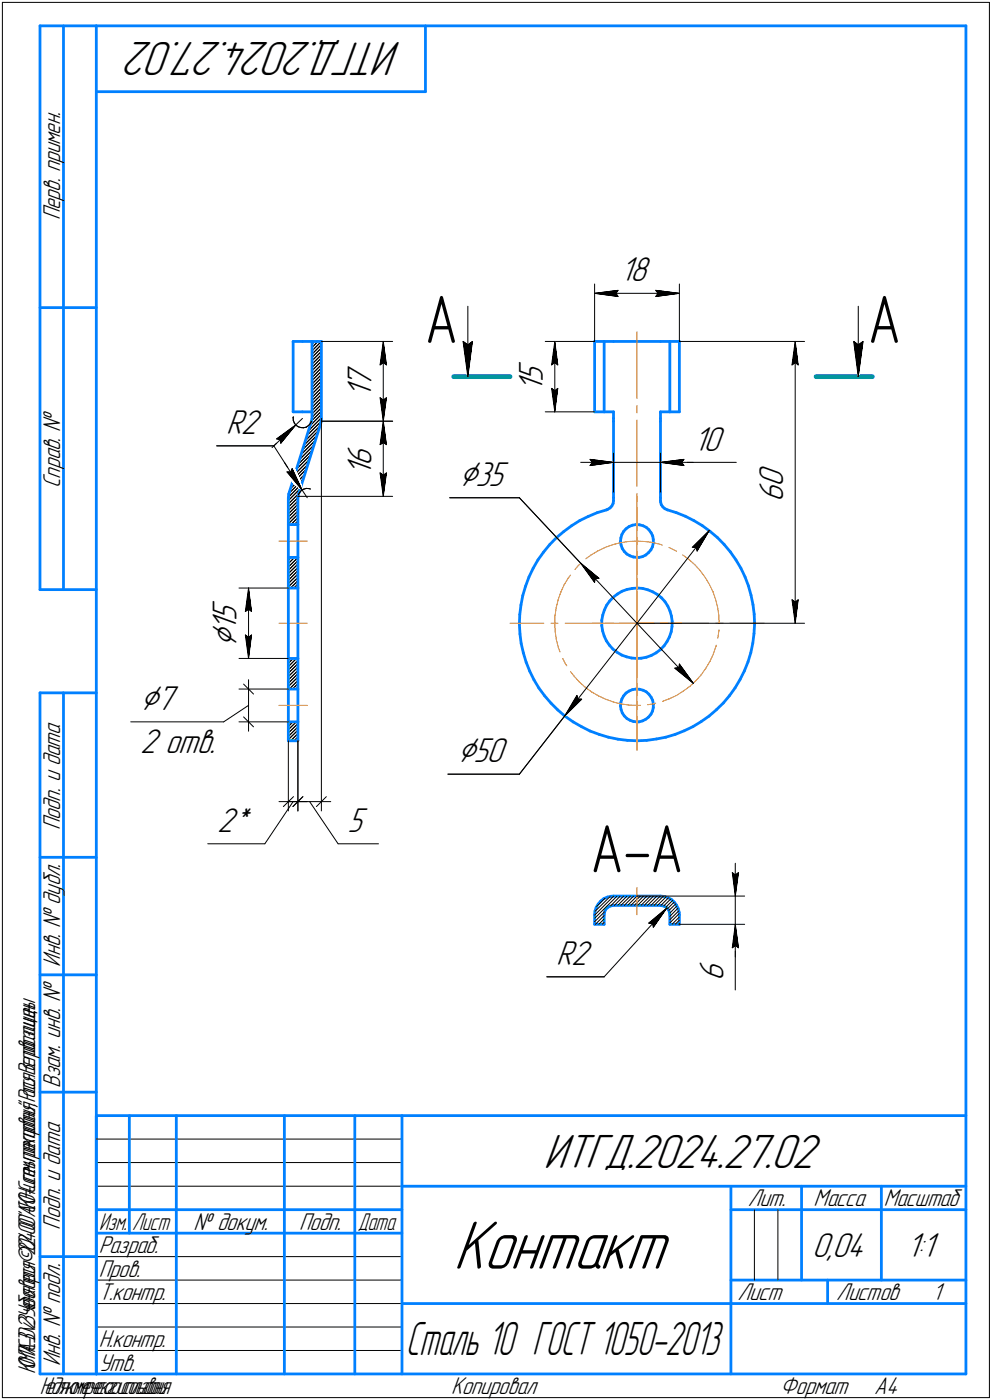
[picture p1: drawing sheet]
<svg xmlns="http://www.w3.org/2000/svg" width="211mm" height="298mm" viewBox="0 0 211 298" stroke-linecap="round" stroke-linejoin="round" font-family="sans-serif">
<defs><g id="words">
<text font-size="15.6" x="96.5" y="270.1">Контакт</text>
<g font-size="14.6">
<text x="90.4" y="73">А</text>
<text x="184.6" y="73">А</text>
<text x="125.6" y="185.7">А-А</text>
</g>
<g font-size="10.9">
<text x="85.4" y="9" transform="rotate(-180 85.4 9)">ИТГД.2024.27.02</text>
<text x="115.6" y="248.5">ИТГД.2024.27.02</text>
</g>
<text font-size="10.6" x="86.4" y="288.5">Сталь 10 ГОСТ 1050-2013</text>
<g font-size="8.5">
<text x="97.7" y="103.4">⌀35</text>
<text x="50.3" y="137.8" transform="rotate(-90 50.3 137.8)">⌀</text>
<text x="29.8" y="151.1">⌀7</text>
<text x="97.3" y="162.2">⌀50</text>
</g>
<g font-size="7.8">
<text x="132" y="59.9">18</text>
<text x="79" y="82.6" transform="rotate(-90 79 82.6)">7</text>
<text x="115.5" y="83.5" transform="rotate(-90 115.5 83.5)">1</text>
<text x="115.5" y="81.4" transform="rotate(-90 115.5 81.4)">5</text>
<text x="79" y="84.7" transform="rotate(-90 79 84.7)">1</text>
<text x="48.1" y="92.4">R2</text>
<text x="147.5" y="95.9">10</text>
<text x="79" y="101.2" transform="rotate(-90 79 101.2)">1</text>
<text x="79" y="99.1" transform="rotate(-90 79 99.1)">6</text>
<text x="166.6" y="106.8" transform="rotate(-90 166.6 106.8)">6</text>
<text x="166.6" y="103.6" transform="rotate(-90 166.6 103.6)">0</text>
<text x="50.3" y="134.3" transform="rotate(-90 50.3 134.3)">1</text>
<text x="50.3" y="132.2" transform="rotate(-90 50.3 132.2)">5</text>
<text x="29.8" y="160.3">2 отв.</text>
<text x="46.2" y="177.1">2*</text>
<text x="73.9" y="177.1">5</text>
<text x="118.3" y="205.4">R2</text>
<text x="153.9" y="208.7" transform="rotate(-90 153.9 208.7)">6</text>
<text x="172.8" y="267.5">0,04</text>
<text x="192.9" y="267.5">1:1</text>
</g>
<g font-size="5.5">
<text x="12.8" y="46.9" transform="rotate(-90 12.8 46.9)">Перв. примен.</text>
<text x="12.8" y="103.8" transform="rotate(-90 12.8 103.8)">Справ. №</text>
<text x="12.8" y="176.7" transform="rotate(-90 12.8 176.7)">Подп. и дата</text>
<text x="12.8" y="205.8" transform="rotate(-90 12.8 205.8)">Инв. № дубл.</text>
<text x="12.8" y="231.6" transform="rotate(-90 12.8 231.6)">Взам. инв. №</text>
<text x="159.1" y="256.8">Лит.</text>
<text x="173.1" y="256.8">Масса</text>
<text x="188" y="256.8">Масштаб</text>
<text x="12.8" y="261.7" transform="rotate(-90 12.8 261.7)">Подп. и дата</text>
<text x="41.2" y="261.8">№ докум.</text>
<text x="63.6" y="261.8">Подп.</text>
<text x="21" y="266.8">Разраб.</text>
<text x="21" y="271.8">Пров.</text>
<text x="21" y="276.8">Т.контр.</text>
<text x="156.9" y="276.8">Лист</text>
<text x="177.9" y="276.8">Листов</text>
<text x="198.4" y="276.8">1</text>
<text x="21" y="286.8">Н.контр.</text>
<text x="12.8" y="290.8" transform="rotate(-90 12.8 290.8)">Инв. № подл.</text>
<text x="21" y="291.8">Утв.</text>
<text x="96" y="296.8">Копировал</text>
<text x="166" y="296.8">Формат</text>
<text x="186" y="296.8">A4</text>
</g>
<g font-size="5.4">
<text x="21.1" y="261.8">Изм.</text>
<text x="28.1" y="261.8">Лист</text>
<text x="76.1" y="261.8">Дата</text>
<text x="7.5" y="292.5" transform="rotate(-90 7.5 292.5)">КОМПАС-3Dv23Учебнаяверсия©2024ООО&quot;АСКОН-Системыпроектирования&quot;,Россия.Всеправазащищены.</text>
<text x="8.5" y="296.7">Недлякоммерческогоиспользования</text>
</g>
</g></defs>
<g fill="none" stroke="#000" stroke-width=".21">
<path d="M.5 .5v297zM.5 .5h210zM210.5 .5v297zM66.4 79.6l2-2zM66.4 78.9l2-2zM66.4 77.5l2-2zM66.4 76.8l2-2zM66.4 76.1l2-2zM66.4 74.7l2-2zM66.4 74l1.2-1.3zM66.9 72.7l-.5 .6zM68.4 78.3l-2 2z"/>
<path d="M68.4 76.2l-2 2zM68.4 73.4l-2 2zM68.4 72.7h15.1zM80.9 77.7l.6-.5zM81.5 72.7l.7 5zM81.5 77.2l.7 .5zM81.5 72.7l-.6 5zM81.5 72.7v17zM98.5 72.7l1 7.5zM98.5 72.7l1 .7zM99.5 73.4l1-.7zM99.5 65.2v15z"/>
<path d="M100.5 72.7l-1 7.5zM116 72.7h10.5zM117.3 77.7l.7-.5zM118 72.7l.7 5zM118 77.2l.7 .5zM118 72.7l-.7 5zM118 72.7v15zM126.5 60.5v12.2zM126.5 62.4l5-.6zM126.5 62.4l5 .7zM126.5 62.4h18zM131 62.4l.5 .7z"/>
<path d="M131.5 61.8l-.5 .6zM139.5 63.1l5-.7zM139.5 61.8l.5 .6zM139.5 61.8l5 .6zM140 62.4l-.5 .7zM144.5 60.5v12.2zM144.5 72.7h26.7zM168.5 77.7l.7-.5zM169.2 72.7l.6 5zM169.2 77.2l.6 .5zM169.2 72.7l-.7 5zM169.2 72.7v60z"/>
<path d="M181.6 72.7l1 7.5zM181.6 72.7l1 .7zM182.6 73.4l1-.7zM182.6 65.2v15zM183.6 72.7l-1 7.5zM46.1 94.9h12.2zM57.9 95.3l5-4.8zM58.3 94.9l6 9.4zM58.3 94.9l4.6-4.4zM58.8 93.4l4.1-2.9zM58.8 93.4l.8 .2zM59.6 93.6l.1 .8z"/>
<path d="M60.5 98.4l3.8 5.9zM62.1 99.7l2.2 4.6zM62.1 99.7l-.3 .8zM62.4 88.9v.6zM62.4 89.5l.2 .5zM62.4 88.7v.2zM62.6 90l.3 .5zM62.9 90.5l-3.2 3.9zM62.9 90.5l1.4-1.4zM62.9 90.5l.6 .3zM63.1 99.9l3-3.1zM63.4 98.8l3.1-3z"/>
<path d="M63.5 90.8l.5 .2zM63.7 97.8l3.1-3zM64 91l.6 .1zM64.1 96.8l3-3.1zM64.3 95.8l3.1-3.1zM64.6 91.1l.6-.2zM64.7 94.7l3-3zM65 93.7l3.1-3zM65.2 90.9l.4-.3zM65.3 92.7l3-3zM65.7 91.7l2.7-2.8zM66 90.6l2.4-2.4z"/>
<path d="M66 90.2l-.4 .4zM66.3 89.7l-.3 .5zM66.3 89.6l2.1-2.1zM66.4 88.8l2-2zM66.4 88.1l2-2zM66.4 86.7l2-2zM66.4 86l2-2zM66.4 84.6l2-2zM66.4 83.9l2-2zM66.4 83.1l2-1.9zM66.4 81.7l2-1.9zM66.4 81l2-2z"/>
<path d="M68.4 89.1v.9zM68.4 85.4l-2 2zM68.4 83.3l-2 2zM68.4 80.4l-2 2.1zM68.4 89.1v83.5zM68.4 89.7h15.1zM68.5 89.3l-.3 1zM80.9 84.7l.6 5zM80.9 84.7l.6 .5zM80.9 94.7l.6-.5zM81.5 85.2l.7-.5zM81.5 89.7l.7 5z"/>
<path d="M81.5 94.2l.7 .5zM81.5 89.7l-.6 5zM81.5 89.7v16zM82.2 84.7l-.7 5zM116 87.7h10.5zM117.3 82.7l.7 5zM117.3 82.7l.7 .5zM118 83.2l.7-.5zM118.7 82.7l-.7 5zM123.5 98.4h7zM125.5 97.8l5 .6zM125.5 97.8l.5 .6z"/>
<path d="M125.5 99.1l5-.7zM126 98.4l-.5 .7zM130.5 96.4v8.4zM130.5 98.4h10zM140.5 98.4h5zM140.5 96.4v8.4zM140.5 98.4l5 .7zM140.5 98.4l5-.6zM140.5 98.4h7zM145 98.4l.5 .7zM145.5 98.4h11.1zM145.5 97.8l-.5 .6z"/>
<path d="M61 100.5h.8zM61 100.5l3.3 3.8zM61.3 120l1.4-1.3zM61.3 119.3l.7-.6zM61.3 111.5l2.1-2zM61.3 110.8l2.1-2zM61.3 110.1l2.1-2zM61.3 109.4l2.1-2zM61.3 108.7l2.1-2zM61.3 107.9l2.1-1.9zM61.3 107.3l2.2-2.2zM61.3 106.6l2.6-2.6z"/>
<path d="M61.5 105l3-3zM61.8 104l3.1-3zM61.9 111.7l1.5-1.5zM62.1 103l3.1-3.1zM62.4 101.9l3.1-3zM62.6 111.7l.8-.8zM62.7 100.9l3.1-3zM63.3 111.7h.1M63.4 105v1zM63.4 105.7h20.1zM63.5 105.4l-.3 .9zM63.7 104.9l-.2 .5z"/>
<path d="M64.1 104.4l-.4 .5zM64.1 104.4l.5-.3zM64.2 103l-2.8 2.8zM64.3 104.3l1.1 1.7zM64.6 104.1l.6-.1zM65.2 104h.5zM65.7 104l.3 .1zM80.9 100.7l.6 5zM80.9 100.7l.6 .5zM81.5 101.2l.7-.5zM82.2 100.7l-.7 5zM95.7 106h14.8z"/>
<path d="M110.5 106l13 13.9zM123.5 119.9l3.9 3.2zM123.5 119.9l3 4.1zM123.5 119.9l24 25.6zM147.3 116.5h.8zM147.3 116.5l3.6-3.6zM148.1 116.5l.2 .8zM150.9 112.9l-2.6 4.4zM150.9 112.9l-30.8 39.5zM50.8 125.2h10.5zM52.2 130.2l.7-.5zM52.2 135.2l.7 5z"/>
<path d="M52.2 135.2l.7 .5zM52.9 125.2l.6 5zM52.9 129.7l.6 .5zM52.9 125.2l-.7 5zM52.9 135.7l.6-.5zM52.9 125.2v15zM53.5 135.2l-.6 5zM61.3 124.9l2.1-2zM61.3 124.2l2.1-2zM61.3 123.5l2.1-2zM61.3 122.8l2.1-2zM61.3 122.1l2.1-2z"/>
<path d="M61.3 121.4l2.1-2zM61.3 120.7l2.1-2zM61.8 125.2l1.6-1.5zM62.5 125.2l.9-.9zM63.4 125.1l-.2 .1zM126.6 123.2l.8-.1zM126.6 123.2l-.1 .8zM135.5 132.7h35.7zM168.5 127.7l.7 5zM168.5 127.7l.7 .5zM169.2 128.2l.6-.5zM169.8 127.7l-.6 5z"/>
<path d="M27.8 153.7h19.8zM47.6 153.7l5.3-3.5zM50.8 146.7h10.5zM50.8 153.7h10.5zM50.8 140.2h10.5zM51.8 145.6l2.1 2.1zM51.8 152.6l2.1 2.1zM52.9 144.7v2zM52.9 153.7v2zM52.9 146.7v7zM61.3 157.4l2.1-2zM61.3 156.8l2.1-2z"/>
<path d="M61.3 156l2.1-1.9zM61.3 155.3l1.7-1.6zM61.3 154.6l1-.9zM61.3 153.9l.3-.2zM61.3 146.1l2.1-2zM61.3 145.5l2.1-2.1zM61.3 144.7l2.1-2zM61.3 144l2.1-2zM61.3 143.3l2.1-2zM61.3 142.6l2.1-2zM61.3 141.9l1.8-1.7zM61.3 141.2l1.1-1z"/>
<path d="M61.3 140.5l.4-.3zM61.3 157.7v14.9zM61.8 157.7l1.6-1.5zM62.2 146.7l1.2-1.2zM62.6 157.7l.8-.8zM62.9 146.7l.5-.4zM63.2 157.7l.2-.1zM63.4 144.9l-1.8 1.8zM63.4 157.7v14.9zM120.1 152.4l-9.6 12.4zM120.1 152.4l3.6-3.6zM122.7 148l-2.6 4.4z"/>
<path d="M122.7 148l.2 .8zM122.9 148.8h.8zM143.6 142.2l3.9 3.3zM143.6 142.2h.8zM144.5 141.4l-.1 .8zM144.5 141.4l3 4.1zM44.2 179.6h12.1zM59.4 170.6h1.9zM60.3 171.7l2.1-2.1zM61.3 170.6h2.1zM62.3 171.7l2.1-2.1zM62.4 170.6l-6.1 9z"/>
<path d="M63.4 170.6h2zM63.4 170.6h5zM64.4 169.6l-2.1 2.1zM65.9 170.6l6 9zM67.3 171.7l2.1-2.1zM68.4 170.6h2zM71.9 179.6h8.6zM95.3 164.8h15.2zM126.5 196.2l2.1-2.1zM126.5 195.5l4.8-4.7zM126.5 194.8l4.1-4zM126.6 194l3.2-3.2z"/>
<path d="M126.7 196.8l1.8-1.9zM126.9 193l1.8-1.8zM127.4 196.8l1.1-1.2zM128.5 196.3l-.4 .5zM130.7 192.7l2-1.9zM132 190.8l-2.1 2.1zM132.1 192.7l2-1.9zM132.8 192.7l2-1.9zM133.4 190.8l-2 1.9zM134.2 192.7l2-1.9zM134.9 192.7l2-1.9zM135.5 190.8l-2 1.9z"/>
<path d="M135.5 190.8h22.9zM135.6 192.7l2-1.9zM136.4 192.7l1.9-1.9zM137 192.7l2-1.9zM138 196.5l.8 .1zM138 196.5l3.9-3.2zM138.5 192.7l2-1.9zM138.8 196.6l.2 .8zM139.1 192.7l2-1.9zM139.7 190.8l-1.9 1.9zM140.6 192.7l1.6-1.6zM141.2 192.9l1.5-1.5z"/>
<path d="M141.6 193.1l1.5-1.4zM141.7 190.9l-1.8 1.8zM141.9 193.3l-2.9 4.1zM141.9 193.3l-13.4 14.6zM142 193.4l1.4-1.4zM142.3 193.8l1.5-1.4zM142.5 196.5l2-2zM142.5 195.8l1.9-1.9zM142.5 195.1l1.7-1.8zM143 196.8l1.5-1.6zM143.6 196.8l.9-.9zM144 192.8l-1.5 1.6z"/>
<path d="M144.4 196.8l.1-.2zM144.5 196.8h13.9zM155.8 185.8l.6 .5zM155.8 185.8l.6 5zM156.4 196.8v4.9zM156.4 186.3l.7-.5zM156.4 183.8v7zM156.4 196.8l-.6 5zM156.4 196.8l.7 5zM156.4 196.8v7zM156.4 190.8v6zM157.1 185.8l-.7 5z"/>
<path d="M116.3 207.9h12.2zM155.8 201.8l.6-.5zM156.4 201.7v9zM156.4 201.3l.7 .5zM20.5 247.5h65zM20.5 252.5h65zM20.5 242.5h65zM160.5 257.5v15zM165.5 257.5v15zM20.5 267.5h65zM20.5 272.5h65zM20.5 277.5h65z"/>
<path d="M.5 297.5h210zM20.5 282.5h65zM20.5 287.5h65z"/>
</g>
<g fill="none" stroke="#0080ff" stroke-width=".59">
<path d="M8.5 5.5v120zM8.5 5.5h12zM13.5 5.5v120zM20.5 5.5v287zM20.5 5.5h185zM20.5 19.5h70zM90.5 5.5v14zM205.5 5.5v287zM8.5 65.5h12zM62.4 72.7v15zM62.4 72.7h1.9zM64.3 72.7h2.1z"/>
<path d="M66.4 72.7v16.4zM66.4 72.7h2zM68.4 72.7v16.4zM126.5 72.7h2zM126.5 72.7v15zM128.5 72.7v15zM128.5 72.7h2zM130.5 72.7h10zM140.5 72.7h2zM142.5 72.7v15zM142.5 72.7h2zM144.5 72.7v15z"/>
<path d="M62.4 87.7h1.9zM64.3 87.7h2.1zM66.3 89.7l-4.7 15.1zM66.4 89.1l-.1 .6zM68.2 90.3l-4.7 15.1zM68.3 89.9l-.1 .4zM68.4 89.1l-.1 .8zM126.5 87.7h2zM128.5 87.7h2zM130.5 89.7v15.1zM130.5 87.7v1.4zM130.5 89.1v.6z"/>
<path d="M140.5 89.7v15.1zM140.5 87.7v1.4zM140.5 87.7h2zM140.5 89.1v.6zM142.5 87.7h2zM61.3 118.7h2.1zM61.3 118.7v6.5zM61.3 106v5.7zM61.3 111.7h2.1zM61.3 111.7v7zM61.4 105.2l-.1 .8zM61.6 104.8l-.2 .4z"/>
<path d="M63.4 118.7v6.5zM63.4 106v5.7zM63.4 111.7v7zM63.5 105.4l-.1 .6zM114.4 119.2l-1 1.8zM115.6 117.6l-1.2 1.6zM116.9 116l-1.3 1.6zM118.4 114.5l1.5-1.3zM118.4 114.5l-1.5 1.5zM119.9 113.2l1.7-1.3zM121.6 111.9l1.7-1.1zM123.3 110.8l1.8-.9z"/>
<path d="M125.1 109.9l1.9-.8zM127 109.1l2-.6zM129 108.5l.3-.1zM129.3 108.4l.5-.3zM130.2 107.7l-.4 .4zM130.4 107.2l-.2 .5zM130.5 106v.6zM130.5 106.6l-.1 .6zM130.5 104.8v1.2zM132 115.3l.1 .7zM132.1 114.5l-.1 .8zM132.1 116l.3 .8z"/>
<path d="M132.3 113.8l-.2 .7zM132.4 116.8l.4 .6zM132.7 113.1l-.4 .7zM132.8 117.4l.5 .5zM133.2 112.6l-.5 .5zM133.2 112.6l.6-.5zM133.3 117.9l.7 .4zM133.8 112.1l.7-.3zM134 118.3l.7 .3zM134.5 111.8l.8-.1zM134.7 118.6l.8 .1zM135.3 111.7h.8z"/>
<path d="M135.5 118.7h.4zM135.9 118.7l.8-.2zM136.1 111.7l.7 .2zM136.7 118.5l.7-.3zM136.8 111.9l.7 .4zM137.4 118.2l.6-.6zM137.5 112.3l.5 .5zM138 112.8l.5 .6zM138.5 117.1l-.5 .5zM138.5 113.4l.4 .7zM138.8 116.4l-.3 .7zM138.9 114.1l.1 .8z"/>
<path d="M139 114.9v.7zM139 115.6l-.2 .8zM140.5 106v.6zM140.5 106.6v.3zM140.5 104.8v1.2zM140.5 106.9l.2 .5zM140.7 107.4l.3 .5zM141 107.9l.4 .4zM141.4 108.3l.6 .2zM142 108.5l1.9 .6zM143.9 109.1l1.9 .8zM145.8 109.9l1.8 .9z"/>
<path d="M147.6 110.8l1.8 1.1zM149.4 111.9l1.6 1.2zM151 113.1l1.6 1.3zM152.6 114.4l1.5 1.5zM154.1 115.9l1.3 1.6zM155.4 117.5l1.1 1.7zM156.5 119.2l1.1 1.7zM8.5 125.5h12zM61.3 125.2h2.1zM61.3 125.2v15zM63.4 125.2v15zM110.5 132.9l.1 2.1z"/>
<path d="M110.6 130.8l-.1 2.1zM110.6 135l.3 2zM110.8 128.8l-.2 2zM110.9 137l.4 2zM111.2 126.8l-.4 2zM111.3 139l.6 2zM111.8 124.8l-.6 2zM112.5 122.9l-.7 1.9zM113.4 121l-.9 1.9zM128 133.2l.2 1.1zM128 132v1.2zM128.2 134.3l.3 1.1z"/>
<path d="M128.2 130.9l-.2 1.1zM128.5 135.4l.5 1zM128.6 129.9l-.4 1zM129 136.4l.6 .9zM129 128.9l-.4 1zM129.6 137.3l.8 .9zM129.7 127.9l-.7 1zM130.4 138.2l.9 .7zM130.5 127.1l-.8 .8zM130.5 127.1l.9-.7zM131.3 138.9l.9 .5zM131.4 126.4l.9-.5z"/>
<path d="M132.2 139.4l1.1 .4zM132.3 125.9l1.1-.4zM133.3 139.8l1.1 .3zM133.4 125.5l1.1-.2zM134.5 125.3l1.1-.1zM135.6 125.2l1.1 .1zM136.7 125.3l1.1 .3zM137.5 139.9l1.1-.4zM137.8 125.6l1.1 .4zM138.6 139.5l1-.5zM138.9 126l.9 .5zM139.6 139l.9-.7z"/>
<path d="M139.8 126.5l.9 .8zM140.7 127.3l.8 .8zM141.3 137.5l-.8 .8zM141.5 128.1l.6 .9zM141.9 136.6l-.6 .9zM142.1 129l.4 1.1zM142.4 135.6l-.5 1zM142.5 130.1l.3 1zM142.8 134.5l-.4 1.1zM142.8 131.1l.2 1.2zM143 133.4l-.2 1.1zM143 132.3v1.1z"/>
<path d="M157.6 120.9l.9 1.9zM158.5 122.8l.7 1.9zM159.2 124.7l.6 2zM159.7 138.9l-.6 2zM159.8 126.7l.4 2zM160.1 136.9l-.4 2zM160.2 128.7l.2 2.1zM160.4 134.9l-.3 2zM160.4 130.8l.1 2zM160.5 132.8l-.1 2.1zM8.5 147.5v145zM8.5 147.5h12z"/>
<path d="M13.5 147.5v145zM61.3 153.7h2.1zM61.3 146.7h2.1zM61.3 140.2h2.1zM61.3 157.7h2.1zM61.3 153.7v4zM61.3 140.2v6.5zM61.3 146.7v7zM63.4 140.2v6.5zM63.4 153.7v4zM63.4 146.7v7zM111.9 141l.8 1.9z"/>
<path d="M112.7 142.9l.9 1.8zM113.6 144.7l1 1.8zM114.6 146.5l1.3 1.6zM115.9 148.1l1.3 1.6zM117.2 149.7l1.5 1.4zM118.7 151.1l1.5 1.4zM120.2 152.5l1.7 1.2zM121.9 153.7l1.8 1zM123.7 154.7l1.8 .9zM125.5 155.6l2 .7zM127.5 156.3l1.9 .6zM129.4 156.9l2 .5z"/>
<path d="M131.4 157.4l2.1 .2zM132 150.3l.1 .7zM132.1 149.5l-.1 .8zM132.1 151l.3 .8zM132.3 148.8l-.2 .7zM132.4 151.8l.4 .6zM132.7 148.1l-.4 .7zM132.8 152.4l.5 .6zM133.2 147.5l-.5 .6zM133.2 147.5l.6-.4zM133.3 153l.7 .3zM133.5 157.6l2.1 .1z"/>
<path d="M133.8 147.1l.7-.3zM134 153.3l.7 .3zM134.4 140.1l1.1 .1zM134.5 146.8l.8-.1zM134.7 153.6l.8 .1zM135.3 146.7h.8zM135.5 153.7h.4zM135.5 140.2l.9-.1zM135.6 157.7l2-.1zM135.9 153.7l.8-.2zM136.1 146.7l.7 .2zM136.4 140.1l1.1-.2z"/>
<path d="M136.7 153.5l.7-.4zM136.8 146.9l.7 .4zM137.4 153.1l.6-.4zM137.5 147.3l.5 .5zM137.6 157.6l2.1-.3zM138 147.8l.5 .6zM138.5 152.1l-.5 .6zM138.5 148.4l.4 .7zM138.8 151.4l-.3 .7zM138.9 149.1l.1 .8zM139 149.9v.7zM139 150.6l-.2 .8z"/>
<path d="M139.7 157.3l1.9-.4zM141.6 156.9l2-.6zM143.6 156.3l1.9-.7zM145.5 155.6l1.9-.9zM147.4 154.7l1.7-1.1zM149.1 153.6l1.7-1.2zM150.8 152.4l1.6-1.3zM152.4 151.1l1.5-1.5zM155.2 148.1l-1.3 1.5zM156.4 146.4l-1.2 1.7zM157.4 144.7l-1 1.7zM158.4 142.8l-1 1.9z"/>
<path d="M159.1 140.9l-.7 1.9zM8.5 182.5h12zM126.5 196.8h2zM126.5 194.7v2.1zM126.6 193.9l-.1 .8zM126.8 193.2l-.2 .7zM127.3 192.4l-.5 .8zM127.8 191.8l-.5 .6zM127.8 191.8l.6-.5zM128.4 191.3l.8-.3zM128.5 194.7v2.1zM128.6 194.2l-.1 .5z"/>
<path d="M128.8 193.6l-.2 .6zM128.8 193.6l.4-.4zM129.2 191l.8-.2zM129.2 193.2l.5-.3zM129.7 192.9l.6-.1zM130 190.8h.5zM130.3 192.8l.2-.1zM130.5 192.7h10zM130.5 190.8h10zM140.5 190.8h.8zM140.5 192.7l.2 .1zM140.7 192.8l.6 .1z"/>
<path d="M141.3 190.8l.8 .3zM141.3 192.9l.5 .3zM141.8 193.2l.4 .4zM142.1 191.1l.7 .4zM142.2 193.6l.2 .6zM142.4 194.2l.1 .5zM142.5 194.7v2.1zM142.5 196.8h2zM142.8 191.5l.6 .5zM143.4 192l.5 .7zM143.9 192.7l.4 .7zM144.3 193.4l.2 .8z"/>
<path d="M144.5 194.2v.5zM144.5 194.7v2.1zM8.5 207.5h12zM8.5 232.5h12zM20.5 237.5h185zM20.5 237.5v55zM27.5 237.5v25zM37.5 237.5v55zM60.5 237.5v55zM75.5 237.5v55zM85.5 237.5v55zM20.5 257.5h65z"/>
<path d="M85.5 252.5h120zM155.5 252.5v40zM155.5 257.5h15zM170.5 252.5v20zM170.5 257.5h35zM187.5 252.5v20zM8.5 267.5h12zM20.5 262.5h65zM85.5 277.5h70zM155.5 277.5h50zM155.5 272.5h50zM176.1 272.5v5z"/>
<path d="M8.5 292.5h12zM20.5 292.5h185z"/>
</g>
<g fill="none" stroke="#ff8000" stroke-width=".21">
<path d="M135.5 70.7v14.1zM135.5 89.4v14.1zM135.5 86.3v1.6zM59.4 115.2h6zM124.6 119l1.1-.8zM125.7 118.2l1.5-.9zM127.2 117.3l1.5-.8zM128.7 116.5l1.6-.5zM130.3 116l1.7-.5zM132 115.5l1.7-.2zM133.7 115.3l1.8-.1zM135.5 115.2l1.7 .1z"/>
<path d="M135.5 108.1v14.2zM135.5 105v1.6zM135.5 105.7v7.2zM135.5 114.4v1.5zM135.5 117.4v7.2zM137.2 115.3l1.7 .2zM138.9 115.5l1.6 .4zM140.5 115.9l.4 .1zM142.3 116.5l1.4 .7zM143.7 117.2l.2 .1zM145.2 118.1l1.4 1zM146.6 119.1l1.3 1.2z"/>
<path d="M59.4 132.7h6zM108.5 132.7h7.2zM117.2 132.7h1.5zM118 132.8l.1 1.7zM118.1 131.1l-.1 1.7zM118.1 134.5l.3 1.7zM118.3 129.4l-.2 1.7zM118.4 136.2l.4 1.7zM118.7 127.7l-.4 1.7zM118.8 137.9l.3 .9zM119.3 126.1l-.6 1.6zM120 124.5l-.7 1.6z"/>
<path d="M120.2 132.7h7.2zM120.9 123l-.9 1.5zM121.4 122.4l-.5 .6zM123.1 120.4l.4-.4zM123.1 120.4l-.8 .8zM126 132.7h9.5zM128.9 132.7h1.5zM131.9 132.7h3.6zM135.5 132.7h9.5zM135.5 132.7v9.5zM135.5 123.2v9.5zM135.5 126.8v14.2z"/>
<path d="M135.5 123.7v1.6zM135.5 132.7h3.6zM135.5 137.8v1.5zM135.5 132.7v3.6zM135.5 126.1v1.5zM135.5 129.1v3.6zM140.6 132.7h1.5zM143.6 132.7h7.2zM147.9 120.3l1.1 1.2zM149 121.5l1 1.4zM150 122.9l.9 1.5zM150.9 124.4l.8 1.6z"/>
<path d="M151.7 126l.5 1.6zM151.8 139.2l-.8 1.6zM152.2 127.6l.5 1.6zM152.3 137.5l-.5 1.7zM152.3 132.7h1.5zM152.4 137.3l-.1 .2zM152.7 129.2l.2 1.7zM152.9 130.9l.1 1.8zM153 134.2l-.3 1.7zM153 134.2h.1M155.3 132.7h7.2zM59.4 150.2h6z"/>
<path d="M119.7 140.2l.4 .9zM120.1 141.1l.5 .6zM121.4 143l.7 .9zM122.1 143.9l1.1 1.3zM123.2 145.2l1.3 1.1zM124.5 146.3l1.4 1zM125.9 147.3l1.5 .9zM127.4 148.2l1.5 .7zM128.9 148.9l1.7 .6zM130.6 149.5l1.6 .4zM132.2 149.9l1.7 .2zM133.9 150.1l1.8 .1z"/>
<path d="M135.5 145.5v14.2zM135.5 142.5v1.6zM135.5 152.5v7.2zM135.5 149.5v1.5zM135.5 140.8v7.2zM135.7 150.2h.6zM137.8 150l1.3-.2zM139.1 149.8l.4-.1zM140.9 149.3l1.5-.5zM142.4 148.8l1.5-.8zM143.9 148l1.5-.9zM145.4 147.1l1.4-1z"/>
<path d="M146.8 146.1l1.2-1.2zM149.2 143.6l-1.2 1.3zM150.2 142.2l-1 1.4zM151 140.8l-.8 1.4zM135.5 188.8v5.9z"/>
</g>
<g fill="#fff" stroke="#fff" stroke-width=".21">
<path d="M46.2 171.5h8.2zM46.2 171.5h8.2zM46.2 171.6h8.2zM46.2 171.6h8.2zM46.2 171.7h8.2zM46.2 171.7h8.2zM46.2 171.7h8.2zM46.2 171.8h8.2zM46.2 171.8h8.2zM46.2 171.9h8.2zM46.2 171.9h8.2zM46.2 172h8.2zM46.2 172h8.2zM46.2 172h8.2zM46.2 172.1h8.2zM46.2 172.1h8.2zM46.2 172.2h8.2zM46.2 172.2h8.2zM46.2 172.3h8.2zM46.2 172.3h8.2zM46.2 172.3h8.2zM46.2 172.4h8.2zM46.2 172.4h8.2zM46.2 172.5h8.2zM46.2 172.5h8.2zM46.2 172.6h8.2zM46.2 172.6h8.2zM46.2 172.6h8.2zM46.2 172.7h8.2zM46.2 172.7h8.2zM46.2 172.8h8.2zM46.2 172.8h8.2zM46.2 172.8h8.2zM46.2 172.9h8.2zM46.2 172.9h8.2zM46.2 173h8.2zM46.2 173h8.2zM46.2 173.1h8.2zM46.2 173.1h8.2zM46.2 173.1h8.2zM46.2 173.2h8.2zM46.2 173.2h8.2zM46.2 173.3h8.2zM46.2 173.3h8.2zM46.2 173.4h8.2zM46.2 173.4h8.2zM46.2 173.4h8.2zM46.2 173.5h8.2zM46.2 173.5h8.2zM46.2 173.6h8.2zM46.2 173.6h8.2zM46.2 173.7h8.2zM46.2 173.7h8.2zM46.2 173.7h8.2zM46.2 173.8h8.2zM46.2 173.8h8.2zM46.2 173.9h8.2zM46.2 173.9h8.2zM46.2 173.9h8.2zM46.2 174h8.2zM46.2 174h8.2zM46.2 174.1h8.2zM46.2 174.1h8.2zM46.2 174.2h8.2zM46.2 174.2h8.2zM46.2 174.2h8.2zM46.2 174.3h8.2zM46.2 174.3h8.2zM46.2 174.4h8.2zM46.2 174.4h8.2zM46.2 174.5h8.2zM46.2 174.5h8.2zM46.2 174.5h8.2zM46.2 174.6h8.2zM46.2 174.6h8.2zM46.2 174.7h8.2zM46.2 174.7h8.2zM46.2 174.8h8.2zM46.2 174.8h8.2zM46.2 174.8h8.2zM46.2 174.9h8.2zM46.2 174.9h8.2zM46.2 175h8.2zM46.2 175h8.2zM46.2 175h8.2zM46.2 175.1h8.2zM46.2 175.1h8.2zM46.2 175.2h8.2zM46.2 175.2h8.2zM46.2 175.3h8.2zM46.2 175.3h8.2zM46.2 175.3h8.2zM46.2 175.4h8.2zM46.2 175.4h8.2zM46.2 175.5h8.2zM46.2 175.5h8.2zM46.2 175.6h8.2zM46.2 175.6h8.2zM46.2 175.6h8.2zM46.2 175.7h8.2zM46.2 175.7h8.2zM46.2 175.8h8.2zM46.2 175.8h8.2zM46.2 175.9h8.2zM46.2 175.9h8.2zM46.2 175.9h8.2zM46.2 176h8.2zM46.2 176h8.2zM46.2 176.1h8.2zM46.2 176.1h8.2zM46.2 176.1h8.2zM46.2 176.2h8.2zM46.2 176.2h8.2zM46.2 176.3h8.2zM46.2 176.3h8.2zM46.2 176.4h8.2zM46.2 176.4h8.2zM46.2 176.4h8.2zM46.2 176.5h8.2zM46.2 176.5h8.2zM46.2 176.6h8.2zM46.2 176.6h8.2zM46.2 176.7h8.2zM46.2 176.7h8.2zM46.2 176.7h8.2zM46.2 176.8h8.2zM46.2 176.8h8.2zM46.2 176.9h8.2zM46.2 176.9h8.2zM46.2 177h8.2zM46.2 177h8.2zM46.2 177h8.2zM46.2 177.1h8.2zM46.2 177.1h8.2zM46.2 177.2h8.2zM46.2 177.2h8.2zM46.2 177.2h8.2zM46.2 177.3h8.2zM46.2 177.3h8.2zM46.2 177.4h8.2zM46.2 177.4h8.2zM46.2 177.5h8.2zM46.2 177.5h8.2zM46.2 177.5h8.2zM46.2 177.6h8.2zM46.2 177.6h8.2zM46.2 177.7h8.2zM46.2 177.7h8.2zM46.2 177.8h8.2zM46.2 177.8h8.2zM46.2 177.8h8.2zM46.2 177.9h8.2zM46.2 177.9h8.2zM46.2 178h8.2zM46.2 178h8.2zM46.2 178.1h8.2zM46.2 178.1h8.2zM46.2 178.1h8.2zM46.2 178.2h8.2zM46.2 178.2h8.2zM46.2 178.3h8.2zM46.2 178.3h8.2zM46.2 178.4h8.2zM46.2 178.4h8.2zM46.2 178.4h8.2zM46.2 178.5h8.2zM46.2 178.5h8.2zM46.2 178.6h8.2zM46.2 178.6h8.2z"/>
<path d="M29.8 145.4h8.5zM29.8 145.5h8.5zM29.8 145.5h8.5zM29.8 145.5h8.5zM29.8 145.6h8.5zM29.8 145.6h8.5zM29.8 145.7h8.5zM29.8 145.7h8.5zM29.8 145.8h8.5zM29.8 145.8h8.5zM29.8 145.8h8.5zM29.8 145.9h8.5zM29.8 145.9h8.5zM29.8 146h8.5zM29.8 146h8.5zM29.8 146h8.5zM29.8 146.1h8.5zM29.8 146.1h8.5zM29.8 146.2h8.5zM29.8 146.2h8.5zM29.8 146.3h8.5zM29.8 146.3h8.5zM29.8 146.3h8.5zM29.8 146.4h8.5zM29.8 146.4h8.5zM29.8 146.5h8.5zM29.8 146.5h8.5zM29.8 146.6h8.5zM29.8 146.6h8.5zM29.8 146.6h8.5zM29.8 146.7h8.5zM29.8 146.7h8.5zM29.8 146.8h8.5zM29.8 146.8h8.5zM29.8 146.9h8.5zM29.8 146.9h8.5zM29.8 146.9h8.5zM29.8 147h8.5zM29.8 147h8.5zM29.8 147.1h8.5zM29.8 147.1h8.5zM29.8 147.2h8.5zM29.8 147.2h8.5zM29.8 147.2h8.5zM29.8 147.3h8.5zM29.8 147.3h8.5zM29.8 147.4h8.5zM29.8 147.4h8.5zM29.8 147.4h8.5zM29.8 147.5h8.5zM29.8 147.5h8.5zM29.8 147.6h8.5zM29.8 147.6h8.5zM29.8 147.7h8.5zM29.8 147.7h8.5zM29.8 147.7h8.5zM29.8 147.8h8.5zM29.8 147.8h8.5zM29.8 147.9h8.5zM29.8 147.9h8.5zM29.8 148h8.5zM29.8 148h8.5zM29.8 148h8.5zM29.8 148.1h8.5zM29.8 148.1h8.5zM29.8 148.2h8.5zM29.8 148.2h8.5zM29.8 148.3h8.5zM29.8 148.3h8.5zM29.8 148.3h8.5zM29.8 148.4h8.5zM29.8 148.4h8.5zM29.8 148.5h8.5zM29.8 148.5h8.5zM29.8 148.5h8.5zM29.8 148.6h8.5zM29.8 148.6h8.5zM29.8 148.7h8.5zM29.8 148.7h8.5zM29.8 148.8h8.5zM29.8 148.8h8.5zM29.8 148.8h8.5zM29.8 148.9h8.5zM29.8 148.9h8.5zM29.8 149h8.5zM29.8 149h8.5zM29.8 149.1h8.5zM29.8 149.1h8.5zM29.8 149.1h8.5zM29.8 149.2h8.5zM29.8 149.2h8.5zM29.8 149.3h8.5zM29.8 149.3h8.5zM29.8 149.4h8.5zM29.8 149.4h8.5zM29.8 149.4h8.5zM29.8 149.5h8.5zM29.8 149.5h8.5zM29.8 149.6h8.5zM29.8 149.6h8.5zM29.8 149.6h8.5zM29.8 149.7h8.5zM29.8 149.7h8.5zM29.8 149.8h8.5zM29.8 149.8h8.5zM29.8 149.9h8.5zM29.8 149.9h8.5zM29.8 149.9h8.5zM29.8 150h8.5zM29.8 150h8.5zM29.8 150.1h8.5zM29.8 150.1h8.5zM29.8 150.2h8.5zM29.8 150.2h8.5zM29.8 150.2h8.5zM29.8 150.3h8.5zM29.8 150.3h8.5zM29.8 150.4h8.5zM29.8 150.4h8.5zM29.8 150.5h8.5zM29.8 150.5h8.5zM29.8 150.5h8.5zM29.8 150.6h8.5zM29.8 150.6h8.5zM29.8 150.7h8.5zM29.8 150.7h8.5zM29.8 150.7h8.5zM29.8 150.8h8.5zM29.8 150.8h8.5zM29.8 150.9h8.5zM29.8 150.9h8.5zM29.8 151h8.5zM29.8 151h8.5zM29.8 151h8.5zM29.8 151.1h8.5zM29.8 151.1h8.5zM29.8 151.2h8.5zM29.8 151.2h8.5zM29.8 151.3h8.5zM29.8 151.3h8.5zM29.8 151.3h8.5zM29.8 151.4h8.5zM29.8 151.4h8.5zM29.8 151.5h8.5zM29.8 151.5h8.5zM29.8 151.6h8.5zM29.8 151.6h8.5zM29.8 151.6h8.5zM29.8 151.7h8.5zM29.8 151.7h8.5zM29.8 151.8h8.5zM29.8 151.8h8.5zM29.8 151.8h8.5zM29.8 151.9h8.5zM29.8 151.9h8.5zM29.8 152h8.5zM29.8 152h8.5zM29.8 152.1h8.5zM29.8 152.1h8.5zM29.8 152.1h8.5zM29.8 152.2h8.5zM29.8 152.2h8.5zM29.8 152.3h8.5zM29.8 152.3h8.5zM29.8 152.4h8.5zM29.8 152.4h8.5zM29.8 152.4h8.5zM29.8 152.5h8.5zM29.8 152.5h8.5zM29.8 152.6h8.5zM29.8 152.6h8.5zM29.8 152.7h8.5z"/>
<path d="M29.8 154.7h15.8zM29.8 154.7h15.8zM29.8 154.8h15.8zM29.8 154.8h15.8zM29.8 154.9h15.8zM29.8 154.9h15.8zM29.8 154.9h15.8zM29.8 155h15.8zM29.8 155h15.8zM29.8 155.1h15.8zM29.8 155.1h15.8zM29.8 155.2h15.8zM29.8 155.2h15.8zM29.8 155.2h15.8zM29.8 155.3h15.8zM29.8 155.3h15.8zM29.8 155.4h15.8zM29.8 155.4h15.8zM29.8 155.4h15.8zM29.8 155.5h15.8zM29.8 155.5h15.8zM29.8 155.6h15.8zM29.8 155.6h15.8zM29.8 155.7h15.8zM29.8 155.7h15.8zM29.8 155.7h15.8zM29.8 155.8h15.8zM29.8 155.8h15.8zM29.8 155.9h15.8zM29.8 155.9h15.8zM29.8 156h15.8zM29.8 156h15.8zM29.8 156h15.8zM29.8 156.1h15.8zM29.8 156.1h15.8zM29.8 156.2h15.8zM29.8 156.2h15.8zM29.8 156.3h15.8zM29.8 156.3h15.8zM29.8 156.3h15.8zM29.8 156.4h15.8zM29.8 156.4h15.8zM29.8 156.5h15.8zM29.8 156.5h15.8zM29.8 156.5h15.8zM29.8 156.6h15.8zM29.8 156.6h15.8zM29.8 156.7h15.8zM29.8 156.7h15.8zM29.8 156.8h15.8zM29.8 156.8h15.8zM29.8 156.8h15.8zM29.8 156.9h15.8zM29.8 156.9h15.8zM29.8 157h15.8zM29.8 157h15.8zM29.8 157.1h15.8zM29.8 157.1h15.8zM29.8 157.1h15.8zM29.8 157.2h15.8zM29.8 157.2h15.8zM29.8 157.3h15.8zM29.8 157.3h15.8zM29.8 157.4h15.8zM29.8 157.4h15.8zM29.8 157.4h15.8zM29.8 157.5h15.8zM29.8 157.5h15.8zM29.8 157.6h15.8zM29.8 157.6h15.8zM29.8 157.6h15.8zM29.8 157.7h15.8zM29.8 157.7h15.8zM29.8 157.8h15.8zM29.8 157.8h15.8zM29.8 157.9h15.8zM29.8 157.9h15.8zM29.8 157.9h15.8zM29.8 158h15.8zM29.8 158h15.8zM29.8 158.1h15.8zM29.8 158.1h15.8zM29.8 158.2h15.8zM29.8 158.2h15.8zM29.8 158.2h15.8zM29.8 158.3h15.8zM29.8 158.3h15.8zM29.8 158.4h15.8zM29.8 158.4h15.8zM29.8 158.5h15.8zM29.8 158.5h15.8zM29.8 158.5h15.8zM29.8 158.6h15.8zM29.8 158.6h15.8zM29.8 158.7h15.8zM29.8 158.7h15.8zM29.8 158.7h15.8zM29.8 158.8h15.8zM29.8 158.8h15.8zM29.8 158.9h15.8zM29.8 158.9h15.8zM29.8 159h15.8zM29.8 159h15.8zM29.8 159h15.8zM29.8 159.1h15.8zM29.8 159.1h15.8zM29.8 159.2h15.8zM29.8 159.2h15.8zM29.8 159.3h15.8zM29.8 159.3h15.8zM29.8 159.3h15.8zM29.8 159.4h15.8zM29.8 159.4h15.8zM29.8 159.5h15.8zM29.8 159.5h15.8zM29.8 159.6h15.8zM29.8 159.6h15.8zM29.8 159.6h15.8zM29.8 159.7h15.8zM29.8 159.7h15.8zM29.8 159.8h15.8zM29.8 159.8h15.8zM29.8 159.9h15.8zM29.8 159.9h15.8zM29.8 159.9h15.8zM29.8 160h15.8zM29.8 160h15.8zM29.8 160.1h15.8zM29.8 160.1h15.8zM29.8 160.1h15.8zM29.8 160.2h15.8zM29.8 160.2h15.8zM29.8 160.3h15.8zM29.8 160.3h15.8zM29.8 160.4h15.8zM29.8 160.4h15.8zM29.8 160.4h15.8zM29.8 160.5h15.8zM29.8 160.5h15.8zM29.8 160.6h15.8zM29.8 160.6h15.8zM29.8 160.7h15.8zM29.8 160.7h15.8zM29.8 160.7h15.8zM29.8 160.8h15.8zM29.8 160.8h15.8zM29.8 160.9h15.8zM29.8 160.9h15.8zM29.8 161h15.8zM29.8 161h15.8zM29.8 161h15.8zM29.8 161.1h15.8zM29.8 161.1h15.8zM29.8 161.2h15.8zM29.8 161.2h15.8zM29.8 161.2h15.8zM29.8 161.3h15.8zM29.8 161.3h15.8zM29.8 161.4h15.8zM29.8 161.4h15.8zM29.8 161.5h15.8zM29.8 161.5h15.8zM29.8 161.5h15.8zM29.8 161.6h15.8zM29.8 161.6h15.8zM29.8 161.7h15.8zM29.8 161.7h15.8zM29.8 161.8h15.8z"/>
<path d="M44.6 127.6h7.3zM44.6 127.6h7.3zM44.6 127.7h7.3zM44.6 127.7h7.3zM44.6 127.8h7.3zM44.6 127.8h7.3zM44.6 127.8h7.3zM44.6 127.9h7.3zM44.6 127.9h7.3zM44.6 128h7.3zM44.6 128h7.3zM44.6 128.1h7.3zM44.6 128.1h7.3zM44.6 128.1h7.3zM44.6 128.2h7.3zM44.6 128.2h7.3zM44.6 128.3h7.3zM44.6 128.3h7.3zM44.6 128.4h7.3zM44.6 128.4h7.3zM44.6 128.4h7.3zM44.6 128.5h7.3zM44.6 128.5h7.3zM44.6 128.6h7.3zM44.6 128.6h7.3zM44.6 128.7h7.3zM44.6 128.7h7.3zM44.6 128.7h7.3zM44.6 128.8h7.3zM44.6 128.8h7.3zM44.6 128.9h7.3zM44.6 128.9h7.3zM44.6 128.9h7.3zM44.6 129h7.3zM44.6 129h7.3zM44.6 129.1h7.3zM44.6 129.1h7.3zM44.6 129.2h7.3zM44.6 129.2h7.3zM44.6 129.2h7.3zM44.6 129.3h7.3zM44.6 129.3h7.3zM44.6 129.4h7.3zM44.6 129.4h7.3zM44.6 129.5h7.3zM44.6 129.5h7.3zM44.6 129.5h7.3zM44.6 129.6h7.3zM44.6 129.6h7.3zM44.6 129.7h7.3zM44.6 129.7h7.3zM44.6 129.8h7.3zM44.6 129.8h7.3zM44.6 129.8h7.3zM44.6 129.9h7.3zM44.6 129.9h7.3zM44.6 130h7.3zM44.6 130h7.3zM44.6 130h7.3zM44.6 130.1h7.3zM44.6 130.1h7.3zM44.6 130.2h7.3zM44.6 130.2h7.3zM44.6 130.3h7.3zM44.6 130.3h7.3zM44.6 130.3h7.3zM44.6 130.4h7.3zM44.6 130.4h7.3zM44.6 130.5h7.3zM44.6 130.5h7.3zM44.6 130.6h7.3zM44.6 130.6h7.3zM44.6 130.6h7.3zM44.6 130.7h7.3zM44.6 130.7h7.3zM44.6 130.8h7.3zM44.6 130.8h7.3zM44.6 130.9h7.3zM44.6 130.9h7.3zM44.6 130.9h7.3zM44.6 131h7.3zM44.6 131h7.3zM44.6 131.1h7.3zM44.6 131.1h7.3zM44.6 131.1h7.3zM44.6 131.2h7.3zM44.6 131.2h7.3zM44.6 131.3h7.3zM44.6 131.3h7.3zM44.6 131.4h7.3zM44.6 131.4h7.3zM44.6 131.4h7.3zM44.6 131.5h7.3zM44.6 131.5h7.3zM44.6 131.6h7.3zM44.6 131.6h7.3zM44.6 131.7h7.3zM44.6 131.7h7.3zM44.6 131.7h7.3zM44.6 131.8h7.3zM44.6 131.8h7.3zM44.6 131.9h7.3zM44.6 131.9h7.3zM44.6 132h7.3zM44.6 132h7.3zM44.6 132h7.3zM44.6 132.1h7.3zM44.6 132.1h7.3zM44.6 132.2h7.3zM44.6 132.2h7.3zM44.6 132.2h7.3zM44.6 132.3h7.3zM44.6 132.3h7.3zM44.6 132.4h7.3zM44.6 132.4h7.3zM44.6 132.5h7.3zM44.6 132.5h7.3zM44.6 132.5h7.3zM44.6 132.6h7.3zM44.6 132.6h7.3zM44.6 132.7h7.3zM44.6 132.7h7.3zM44.6 132.8h7.3zM44.6 132.8h7.3zM44.6 132.8h7.3zM44.6 132.9h7.3zM44.6 132.9h7.3zM44.6 133h7.3zM44.6 133h7.3zM44.6 133.1h7.3zM44.6 133.1h7.3zM44.6 133.1h7.3zM44.6 133.2h7.3zM44.6 133.2h7.3zM44.6 133.3h7.3zM44.6 133.3h7.3zM44.6 133.3h7.3zM44.6 133.4h7.3zM44.6 133.4h7.3zM44.6 133.5h7.3zM44.6 133.5h7.3zM44.6 133.6h7.3zM44.6 133.6h7.3zM44.6 133.6h7.3zM44.6 133.7h7.3zM44.6 133.7h7.3zM44.6 133.8h7.3zM44.6 133.8h7.3zM44.6 133.9h7.3zM44.6 133.9h7.3zM44.6 133.9h7.3zM44.6 134h7.3zM44.6 134h7.3zM44.6 134.1h7.3zM44.6 134.1h7.3zM44.6 134.2h7.3zM44.6 134.2h7.3zM44.6 134.2h7.3zM44.6 134.3h7.3zM44.6 134.3h7.3zM44.6 134.4h7.3zM44.6 134.4h7.3zM44.6 134.5h7.3zM44.6 134.5h7.3zM44.6 134.5h7.3zM44.6 134.6h7.3zM44.6 134.6h7.3zM44.6 134.7h7.3zM44.6 134.7h7.3zM44.6 134.7h7.3zM44.6 134.8h7.3zM44.6 134.8h7.3zM44.6 134.9h7.3zM44.6 134.9h7.3zM44.6 135h7.3zM44.6 135h7.3zM44.6 135h7.3zM44.6 135.1h7.3zM44.6 135.1h7.3zM44.6 135.2h7.3zM44.6 135.2h7.3zM44.6 135.3h7.3zM44.6 135.3h7.3zM44.6 135.3h7.3zM44.6 135.4h7.3zM44.6 135.4h7.3zM44.6 135.5h7.3zM44.6 135.5h7.3zM44.6 135.6h7.3zM44.6 135.6h7.3zM44.6 135.6h7.3zM44.6 135.7h7.3zM44.6 135.7h7.3zM44.6 135.8h7.3zM44.6 135.8h7.3zM44.6 135.8h7.3zM44.6 135.9h7.3zM44.6 135.9h7.3zM44.6 136h7.3zM44.6 136h7.3zM44.6 136.1h7.3zM44.6 136.1h7.3zM44.6 136.1h7.3zM44.6 136.2h7.3zM44.6 136.2h7.3zM44.6 136.3h7.3zM44.6 136.3h7.3zM44.6 136.4h7.3zM44.6 136.4h7.3zM44.6 136.4h7.3zM44.6 136.5h7.3zM44.6 136.5h7.3zM44.6 136.6h7.3zM44.6 136.6h7.3zM44.6 136.7h7.3zM44.6 136.7h7.3zM44.6 136.7h7.3zM44.6 136.8h7.3zM44.6 136.8h7.3zM44.6 136.9h7.3zM44.6 136.9h7.3zM44.6 136.9h7.3zM44.6 137h7.3zM44.6 137h7.3zM44.6 137.1h7.3zM44.6 137.1h7.3zM44.6 137.2h7.3zM44.6 137.2h7.3zM44.6 137.2h7.3zM44.6 137.3h7.3zM44.6 137.3h7.3zM44.6 137.4h7.3zM44.6 137.4h7.3zM44.6 137.5h7.3zM44.6 137.5h7.3zM44.6 137.5h7.3zM44.6 137.6h7.3zM44.6 137.6h7.3zM44.6 137.7h7.3zM44.6 137.7h7.3z"/>
<path d="M52.8 125.3h.2zM52.8 125.3h.2zM52.8 125.4h.2zM52.8 125.4h.2zM52.7 125.5h.3zM52.7 125.5h.3zM52.7 125.6h.3zM52.7 125.6h.4zM52.7 125.6h.4zM52.7 125.7h.4zM52.7 125.7h.4zM52.6 125.8h.5zM52.6 125.8h.6zM52.6 125.9h.6zM52.6 125.9h.6zM52.6 125.9h.6zM52.5 126h.7zM52.5 126h.8zM52.5 126.1h.8zM52.5 126.1h.8zM52.5 126.2h.8zM52.5 126.2h.8zM52.5 126.2h.8zM52.4 126.3h.9zM52.4 126.3h.9zM52.4 126.4h1zM52.4 126.4h1zM52.4 126.4h1zM52.3 126.5h1.1zM52.3 126.5h1.1zM52.3 126.6h1.2zM52.3 126.6h1.2zM52.2 126.7h1.3zM52.2 126.7h1.3zM52.2 126.7h1.3zM52.2 126.8h1.4zM52.2 126.8h1.4zM52.2 126.9h1.4zM52.2 126.9h1.4zM52.1 127h1.5zM52.1 127h1.5zM52.1 127h1.5zM52.1 127.1h1.5zM52.1 127.1h1.5zM52.1 127.2h1.5zM52.1 127.2h1.5zM52.1 127.3h1.5zM52.1 127.3h1.6zM52.1 127.3h1.6zM52.1 127.4h1.6zM52.1 127.4h1.6zM52.1 127.5h1.6zM52.1 127.5h1.6zM52.1 127.6h1.6zM52.1 127.6h1.6zM52 127.6h1.7zM52 127.7h1.7zM52 127.7h1.7zM52 127.8h1.7zM52 127.8h1.7zM52 127.8h1.7zM52 127.9h1.7zM52 127.9h1.8zM52 128h1.8zM52 128h1.8zM52 128.1h1.8zM52 128.1h1.8zM52 128.1h1.8zM52 128.2h1.8zM52 128.2h1.8zM52 128.3h1.8zM51.9 128.3h1.9zM51.9 128.4h1.9zM51.9 128.4h1.9zM51.9 128.4h1.9zM51.9 128.5h1.9zM51.9 128.5h1.9zM51.9 128.6h1.9zM51.9 128.6h1.9zM51.9 128.7h1.9zM51.9 128.7h1.9zM51.9 128.7h1.9zM51.9 128.8h1.9zM51.9 128.8h1.9zM51.9 128.9h2zM51.9 128.9h2zM51.9 128.9h2zM51.9 129h2zM51.9 129h2zM51.9 129.1h2zM51.9 129.1h2zM51.9 129.2h2zM51.9 129.2h2zM51.9 129.2h2zM51.9 129.3h2zM51.8 129.3h2.1zM51.8 129.4h2.1zM51.8 129.4h2.1zM51.8 129.5h2.2zM51.8 129.5h2.2zM51.8 129.5h2.2zM51.8 129.6h2.2zM51.8 129.6h2.2zM51.8 129.7h2.2zM51.8 129.7h2.2zM51.8 129.8h2.2zM51.8 129.8h2.2zM51.8 129.8h2.2zM51.8 129.9h2.2zM51.8 129.9h2.2zM51.8 130h2.2zM51.7 130h2.3zM51.7 130h2.3zM51.7 130.1h2.4zM51.7 130.1h2.4zM51.7 130.2h2.4zM51.7 130.2h2.4zM51.7 130.3h2.4zM51.7 130.3h2.4zM51.7 130.3h2.4zM51.7 130.4h2.4zM51.7 130.4h2.4zM51.7 130.5h2.4zM51.7 130.5h2.4zM51.7 130.6h2.4zM51.7 130.6h2.4zM51.7 130.6h2.4z"/>
<path d="M51.6 134.7h2.5zM51.7 134.7h2.4zM51.7 134.7h2.4zM51.7 134.8h2.4zM51.7 134.8h2.4zM51.7 134.9h2.4zM51.7 134.9h2.4zM51.7 135h2.4zM51.7 135h2.4zM51.7 135h2.4zM51.7 135.1h2.4zM51.7 135.1h2.4zM51.7 135.2h2.4zM51.7 135.2h2.4zM51.7 135.3h2.4zM51.7 135.3h2.3zM51.7 135.3h2.3zM51.8 135.4h2.2zM51.8 135.4h2.2zM51.8 135.5h2.2zM51.8 135.5h2.2zM51.8 135.6h2.2zM51.8 135.6h2.2zM51.8 135.6h2.2zM51.8 135.7h2.2zM51.8 135.7h2.2zM51.8 135.8h2.2zM51.8 135.8h2.2zM51.8 135.8h2.2zM51.8 135.9h2.2zM51.8 135.9h2.1zM51.8 136h2.1zM51.8 136h2.1zM51.9 136.1h2zM51.9 136.1h2zM51.9 136.1h2zM51.9 136.2h2zM51.9 136.2h2zM51.9 136.3h2zM51.9 136.3h2zM51.9 136.4h2zM51.9 136.4h2zM51.9 136.4h2zM51.9 136.5h2zM51.9 136.5h1.9zM51.9 136.6h1.9zM51.9 136.6h1.9zM51.9 136.7h1.9zM51.9 136.7h1.9zM51.9 136.7h1.9zM51.9 136.8h1.9zM51.9 136.8h1.9zM51.9 136.9h1.9zM51.9 136.9h1.9zM51.9 136.9h1.9zM51.9 137h1.9zM51.9 137h1.9zM52 137.1h1.8zM52 137.1h1.8zM52 137.2h1.8zM52 137.2h1.8zM52 137.2h1.8zM52 137.3h1.8zM52 137.3h1.8zM52 137.4h1.8zM52 137.4h1.8zM52 137.5h1.7zM52 137.5h1.7zM52 137.5h1.7zM52 137.6h1.7zM52 137.6h1.7zM52 137.7h1.7zM52 137.7h1.7zM52.1 137.8h1.6zM52.1 137.8h1.6zM52.1 137.8h1.6zM52.1 137.9h1.6zM52.1 137.9h1.6zM52.1 138h1.6zM52.1 138h1.6zM52.1 138h1.6zM52.1 138.1h1.5zM52.1 138.1h1.5zM52.1 138.2h1.5zM52.1 138.2h1.5zM52.1 138.3h1.5zM52.1 138.3h1.5zM52.1 138.3h1.5zM52.1 138.4h1.5zM52.2 138.4h1.4zM52.2 138.5h1.4zM52.2 138.5h1.4zM52.2 138.6h1.4zM52.2 138.6h1.3zM52.2 138.6h1.3zM52.2 138.7h1.3zM52.3 138.7h1.2zM52.3 138.8h1.2zM52.3 138.8h1.1zM52.3 138.9h1.1zM52.4 138.9h1zM52.4 138.9h1zM52.4 139h1zM52.4 139h.9zM52.4 139.1h.9zM52.5 139.1h.8zM52.5 139.1h.8zM52.5 139.2h.8zM52.5 139.2h.8zM52.5 139.3h.8zM52.5 139.3h.8zM52.5 139.4h.7zM52.6 139.4h.6zM52.6 139.4h.6zM52.6 139.5h.6zM52.6 139.5h.6zM52.6 139.6h.5zM52.7 139.6h.4zM52.7 139.7h.4zM52.7 139.7h.4zM52.7 139.7h.4zM52.7 139.8h.3zM52.7 139.8h.3zM52.7 139.9h.3zM52.8 139.9h.2zM52.8 140h.2zM52.8 140h.2zM52.8 140h.2z"/>
<path d="M73.9 171.5h4.6zM73.9 171.5h4.6zM73.9 171.6h4.6zM73.9 171.6h4.6zM73.9 171.7h4.6zM73.9 171.7h4.6zM73.9 171.7h4.6zM73.9 171.8h4.6zM73.9 171.8h4.6zM73.9 171.9h4.6zM73.9 171.9h4.6zM73.9 172h4.6zM73.9 172h4.6zM73.9 172h4.6zM73.9 172.1h4.6zM73.9 172.1h4.6zM73.9 172.2h4.6zM73.9 172.2h4.6zM73.9 172.3h4.6zM73.9 172.3h4.6zM73.9 172.3h4.6zM73.9 172.4h4.6zM73.9 172.4h4.6zM73.9 172.5h4.6zM73.9 172.5h4.6zM73.9 172.6h4.6zM73.9 172.6h4.6zM73.9 172.6h4.6zM73.9 172.7h4.6zM73.9 172.7h4.6zM73.9 172.8h4.6zM73.9 172.8h4.6zM73.9 172.8h4.6zM73.9 172.9h4.6zM73.9 172.9h4.6zM73.9 173h4.6zM73.9 173h4.6zM73.9 173.1h4.6zM73.9 173.1h4.6zM73.9 173.1h4.6zM73.9 173.2h4.6zM73.9 173.2h4.6zM73.9 173.3h4.6zM73.9 173.3h4.6zM73.9 173.4h4.6zM73.9 173.4h4.6zM73.9 173.4h4.6zM73.9 173.5h4.6zM73.9 173.5h4.6zM73.9 173.6h4.6zM73.9 173.6h4.6zM73.9 173.7h4.6zM73.9 173.7h4.6zM73.9 173.7h4.6zM73.9 173.8h4.6zM73.9 173.8h4.6zM73.9 173.9h4.6zM73.9 173.9h4.6zM73.9 173.9h4.6zM73.9 174h4.6zM73.9 174h4.6zM73.9 174.1h4.6zM73.9 174.1h4.6zM73.9 174.2h4.6zM73.9 174.2h4.6zM73.9 174.2h4.6zM73.9 174.3h4.6zM73.9 174.3h4.6zM73.9 174.4h4.6zM73.9 174.4h4.6zM73.9 174.5h4.6zM73.9 174.5h4.6zM73.9 174.5h4.6zM73.9 174.6h4.6zM73.9 174.6h4.6zM73.9 174.7h4.6zM73.9 174.7h4.6zM73.9 174.8h4.6zM73.9 174.8h4.6zM73.9 174.8h4.6zM73.9 174.9h4.6zM73.9 174.9h4.6zM73.9 175h4.6zM73.9 175h4.6zM73.9 175h4.6zM73.9 175.1h4.6zM73.9 175.1h4.6zM73.9 175.2h4.6zM73.9 175.2h4.6zM73.9 175.3h4.6zM73.9 175.3h4.6zM73.9 175.3h4.6zM73.9 175.4h4.6zM73.9 175.4h4.6zM73.9 175.5h4.6zM73.9 175.5h4.6zM73.9 175.6h4.6zM73.9 175.6h4.6zM73.9 175.6h4.6zM73.9 175.7h4.6zM73.9 175.7h4.6zM73.9 175.8h4.6zM73.9 175.8h4.6zM73.9 175.9h4.6zM73.9 175.9h4.6zM73.9 175.9h4.6zM73.9 176h4.6zM73.9 176h4.6zM73.9 176.1h4.6zM73.9 176.1h4.6zM73.9 176.1h4.6zM73.9 176.2h4.6zM73.9 176.2h4.6zM73.9 176.3h4.6zM73.9 176.3h4.6zM73.9 176.4h4.6zM73.9 176.4h4.6zM73.9 176.4h4.6zM73.9 176.5h4.6zM73.9 176.5h4.6zM73.9 176.6h4.6zM73.9 176.6h4.6zM73.9 176.7h4.6zM73.9 176.7h4.6zM73.9 176.7h4.6zM73.9 176.8h4.6zM73.9 176.8h4.6zM73.9 176.9h4.6zM73.9 176.9h4.6zM73.9 177h4.6zM73.9 177h4.6zM73.9 177h4.6zM73.9 177.1h4.6zM73.9 177.1h4.6zM73.9 177.2h4.6zM73.9 177.2h4.6zM73.9 177.2h4.6zM73.9 177.3h4.6zM73.9 177.3h4.6zM73.9 177.4h4.6zM73.9 177.4h4.6zM73.9 177.5h4.6zM73.9 177.5h4.6zM73.9 177.5h4.6zM73.9 177.6h4.6zM73.9 177.6h4.6zM73.9 177.7h4.6zM73.9 177.7h4.6zM73.9 177.8h4.6zM73.9 177.8h4.6zM73.9 177.8h4.6zM73.9 177.9h4.6zM73.9 177.9h4.6zM73.9 178h4.6zM73.9 178h4.6zM73.9 178.1h4.6zM73.9 178.1h4.6zM73.9 178.1h4.6zM73.9 178.2h4.6zM73.9 178.2h4.6zM73.9 178.3h4.6zM73.9 178.3h4.6zM73.9 178.4h4.6zM73.9 178.4h4.6zM73.9 178.4h4.6zM73.9 178.5h4.6zM73.9 178.5h4.6zM73.9 178.6h4.6zM73.9 178.6h4.6z"/>
<path d="M73.4 77.6h7.1zM73.4 77.7h7.1zM73.4 77.7h7.1zM73.4 77.8h7.1zM73.4 77.8h7.1zM73.4 77.9h7.1zM73.4 77.9h7.1zM73.4 77.9h7.1zM73.4 78h7.1zM73.4 78h7.1zM73.4 78.1h7.1zM73.4 78.1h7.1zM73.4 78.1h7.1zM73.4 78.2h7.1zM73.4 78.2h7.1zM73.4 78.3h7.1zM73.4 78.3h7.1zM73.4 78.4h7.1zM73.4 78.4h7.1zM73.4 78.4h7.1zM73.4 78.5h7.1zM73.4 78.5h7.1zM73.4 78.6h7.1zM73.4 78.6h7.1zM73.4 78.7h7.1zM73.4 78.7h7.1zM73.4 78.7h7.1zM73.4 78.8h7.1zM73.4 78.8h7.1zM73.4 78.9h7.1zM73.4 78.9h7.1zM73.4 79h7.1zM73.4 79h7.1zM73.4 79h7.1zM73.4 79.1h7.1zM73.4 79.1h7.1zM73.4 79.2h7.1zM73.4 79.2h7.1zM73.4 79.2h7.1zM73.4 79.3h7.1zM73.4 79.3h7.1zM73.4 79.4h7.1zM73.4 79.4h7.1zM73.4 79.5h7.1zM73.4 79.5h7.1zM73.4 79.5h7.1zM73.4 79.6h7.1zM73.4 79.6h7.1zM73.4 79.7h7.1zM73.4 79.7h7.1zM73.4 79.8h7.1zM73.4 79.8h7.1zM73.4 79.8h7.1zM73.4 79.9h7.1zM73.4 79.9h7.1zM73.4 80h7.1zM73.4 80h7.1zM73.4 80.1h7.1zM73.4 80.1h7.1zM73.4 80.1h7.1zM73.4 80.2h7.1zM73.4 80.2h7.1zM73.4 80.3h7.1zM73.4 80.3h7.1zM73.4 80.3h7.1zM73.4 80.4h7.1zM73.4 80.4h7.1zM73.4 80.5h7.1zM73.4 80.5h7.1zM73.4 80.6h7.1zM73.4 80.6h7.1zM73.4 80.6h7.1zM73.4 80.7h7.1zM73.4 80.7h7.1zM73.4 80.8h7.1zM73.4 80.8h7.1zM73.4 80.9h7.1zM73.4 80.9h7.1zM73.4 80.9h7.1zM73.4 81h7.1zM73.4 81h7.1zM73.4 81.1h7.1zM73.4 81.1h7.1zM73.4 81.2h7.1zM73.4 81.2h7.1zM73.4 81.2h7.1zM73.4 81.3h7.1zM73.4 81.3h7.1zM73.4 81.4h7.1zM73.4 81.4h7.1zM73.4 81.4h7.1zM73.4 81.5h7.1zM73.4 81.5h7.1zM73.4 81.6h7.1zM73.4 81.6h7.1zM73.4 81.7h7.1zM73.4 81.7h7.1zM73.4 81.7h7.1zM73.4 81.8h7.1zM73.4 81.8h7.1zM73.4 81.9h7.1zM73.4 81.9h7.1zM73.4 82h7.1zM73.4 82h7.1zM73.4 82h7.1zM73.4 82.1h7.1zM73.4 82.1h7.1zM73.4 82.2h7.1zM73.4 82.2h7.1zM73.4 82.3h7.1zM73.4 82.3h7.1zM73.4 82.3h7.1zM73.4 82.4h7.1zM73.4 82.4h7.1zM73.4 82.5h7.1zM73.4 82.5h7.1zM73.4 82.5h7.1zM73.4 82.6h7.1zM73.4 82.6h7.1zM73.4 82.7h7.1zM73.4 82.7h7.1zM73.4 82.8h7.1zM73.4 82.8h7.1zM73.4 82.8h7.1zM73.4 82.9h7.1zM73.4 82.9h7.1zM73.4 83h7.1zM73.4 83h7.1zM73.4 83.1h7.1zM73.4 83.1h7.1zM73.4 83.1h7.1zM73.4 83.2h7.1zM73.4 83.2h7.1zM73.4 83.3h7.1zM73.4 83.3h7.1zM73.4 83.4h7.1zM73.4 83.4h7.1zM73.4 83.4h7.1zM73.4 83.5h7.1zM73.4 83.5h7.1zM73.4 83.6h7.1zM73.4 83.6h7.1zM73.4 83.7h7.1zM73.4 83.7h7.1zM73.4 83.7h7.1zM73.4 83.8h7.1zM73.4 83.8h7.1zM73.4 83.9h7.1zM73.4 83.9h7.1zM73.4 83.9h7.1zM73.4 84h7.1zM73.4 84h7.1zM73.4 84.1h7.1zM73.4 84.1h7.1zM73.4 84.2h7.1zM73.4 84.2h7.1zM73.4 84.2h7.1zM73.4 84.3h7.1zM73.4 84.3h7.1zM73.4 84.4h7.1zM73.4 84.4h7.1zM73.4 84.5h7.1zM73.4 84.5h7.1zM73.4 84.5h7.1zM73.4 84.6h7.1zM73.4 84.6h7.1zM73.4 84.7h7.1zM73.4 84.7h7.1z"/>
<path d="M81.5 72.8h.1zM81.5 72.9h.1zM81.4 72.9h.3zM81.4 72.9h.3zM81.4 73h.3zM81.4 73h.3zM81.4 73.1h.3zM81.4 73.1h.3zM81.4 73.2h.3zM81.4 73.2h.3zM81.3 73.2h.5zM81.3 73.3h.5zM81.3 73.3h.5zM81.3 73.4h.5zM81.3 73.4h.5zM81.2 73.4h.7zM81.2 73.5h.7zM81.2 73.5h.7zM81.2 73.6h.7zM81.2 73.6h.7zM81.2 73.7h.8zM81.2 73.7h.8zM81.1 73.7h.9zM81.1 73.8h.9zM81.1 73.8h.9zM81.1 73.9h.9zM81.1 73.9h.9zM81 74h1.1zM81 74h1.1zM81 74h1.1zM81 74.1h1.1zM81 74.1h1.1zM80.9 74.2h1.3zM80.9 74.2h1.3zM80.9 74.3h1.3zM80.9 74.3h1.3zM80.9 74.3h1.3zM80.9 74.4h1.4zM80.9 74.4h1.4zM80.8 74.5h1.5zM80.8 74.5h1.5zM80.8 74.5h1.5zM80.8 74.6h1.5zM80.8 74.6h1.5zM80.8 74.7h1.5zM80.8 74.7h1.5zM80.8 74.8h1.5zM80.8 74.8h1.5zM80.8 74.8h1.5zM80.8 74.9h1.5zM80.8 74.9h1.5zM80.8 75h1.5zM80.8 75h1.5zM80.8 75.1h1.5zM80.7 75.1h1.7zM80.7 75.1h1.7zM80.7 75.2h1.7zM80.7 75.2h1.7zM80.7 75.3h1.7zM80.7 75.3h1.7zM80.7 75.4h1.7zM80.7 75.4h1.7zM80.7 75.4h1.7zM80.7 75.5h1.7zM80.7 75.5h1.7zM80.7 75.6h1.7zM80.7 75.6h1.7zM80.7 75.6h1.7zM80.7 75.7h1.7zM80.6 75.7h1.9zM80.6 75.8h1.9zM80.6 75.8h1.9zM80.6 75.9h1.9zM80.6 75.9h1.9zM80.6 75.9h1.9zM80.6 76h1.9zM80.6 76h1.9zM80.6 76.1h1.9zM80.6 76.1h1.9zM80.6 76.2h1.9zM80.6 76.2h1.9zM80.6 76.2h1.9zM80.6 76.3h1.9zM80.6 76.3h1.9zM80.6 76.4h1.9zM80.6 76.4h1.9zM80.6 76.5h1.9zM80.6 76.5h1.9zM80.6 76.5h1.9zM80.6 76.6h1.9zM80.6 76.6h1.9zM80.5 76.7h2.1zM80.5 76.7h2.1zM80.5 76.8h2.1zM80.5 76.8h2.1zM80.5 76.8h2.1zM80.5 76.9h2.1zM80.5 76.9h2.1zM80.5 77h2.1zM80.5 77h2.1zM80.5 77h2.1zM80.5 77.1h2.1zM80.5 77.1h2.1zM80.5 77.2h2.1zM80.5 77.2h2.1zM80.4 77.3h2.2zM80.4 77.3h2.3zM80.4 77.3h2.3zM80.4 77.4h2.3zM80.4 77.4h2.3zM80.4 77.5h2.3zM80.4 77.5h2.3zM80.4 77.6h2.3zM80.4 77.6h2.3zM80.4 77.6h2.3zM80.4 77.7h2.3zM80.4 77.7h2.3zM80.4 77.8h2.3zM80.4 77.8h2.3zM80.4 77.9h2.3zM80.3 77.9h2.5zM80.3 77.9h2.5zM80.3 78h2.5zM80.3 78h2.5zM80.3 78.1h2.5zM80.3 78.1h2.5zM80.3 78.1h2.5z"/>
<path d="M80.3 84.2h2.5zM80.3 84.2h2.5zM80.3 84.2h2.5zM80.3 84.3h2.5zM80.3 84.3h2.5zM80.3 84.4h2.5zM80.3 84.4h2.5zM80.3 84.5h2.5zM80.4 84.5h2.3zM80.4 84.5h2.3zM80.4 84.6h2.3zM80.4 84.6h2.3zM80.4 84.7h2.3zM80.4 84.7h2.3zM80.4 84.8h2.3zM80.4 84.8h2.3zM80.4 84.8h2.3zM80.4 84.9h2.3zM80.4 84.9h2.3zM80.4 85h2.3zM80.4 85h2.3zM80.4 85h2.3zM80.4 85.1h2.2zM80.5 85.1h2.1zM80.5 85.2h2.1zM80.5 85.2h2.1zM80.5 85.3h2.1zM80.5 85.3h2.1zM80.5 85.3h2.1zM80.5 85.4h2.1zM80.5 85.4h2.1zM80.5 85.5h2.1zM80.5 85.5h2.1zM80.5 85.6h2.1zM80.5 85.6h2.1zM80.5 85.6h2.1zM80.5 85.7h2.1zM80.6 85.7h1.9zM80.6 85.8h1.9zM80.6 85.8h1.9zM80.6 85.9h1.9zM80.6 85.9h1.9zM80.6 85.9h1.9zM80.6 86h1.9zM80.6 86h1.9zM80.6 86.1h1.9zM80.6 86.1h1.9zM80.6 86.1h1.9zM80.6 86.2h1.9zM80.6 86.2h1.9zM80.6 86.3h1.9zM80.6 86.3h1.9zM80.6 86.4h1.9zM80.6 86.4h1.9zM80.6 86.4h1.9zM80.6 86.5h1.9zM80.6 86.5h1.9zM80.6 86.6h1.9zM80.6 86.6h1.9zM80.7 86.7h1.7zM80.7 86.7h1.7zM80.7 86.7h1.7zM80.7 86.8h1.7zM80.7 86.8h1.7zM80.7 86.9h1.7zM80.7 86.9h1.7zM80.7 87h1.7zM80.7 87h1.7zM80.7 87h1.7zM80.7 87.1h1.7zM80.7 87.1h1.7zM80.7 87.2h1.7zM80.7 87.2h1.7zM80.7 87.2h1.7zM80.8 87.3h1.5zM80.8 87.3h1.5zM80.8 87.4h1.5zM80.8 87.4h1.5zM80.8 87.5h1.5zM80.8 87.5h1.5zM80.8 87.5h1.5zM80.8 87.6h1.5zM80.8 87.6h1.5zM80.8 87.7h1.5zM80.8 87.7h1.5zM80.8 87.8h1.5zM80.8 87.8h1.5zM80.8 87.8h1.5zM80.8 87.9h1.5zM80.9 87.9h1.4zM80.9 88h1.4zM80.9 88h1.3zM80.9 88.1h1.3zM80.9 88.1h1.3zM80.9 88.1h1.3zM80.9 88.2h1.3zM81 88.2h1.1zM81 88.3h1.1zM81 88.3h1.1zM81 88.3h1.1zM81 88.4h1.1zM81.1 88.4h.9zM81.1 88.5h.9zM81.1 88.5h.9zM81.1 88.6h.9zM81.1 88.6h.9zM81.2 88.6h.8zM81.2 88.7h.8zM81.2 88.7h.7zM81.2 88.8h.7zM81.2 88.8h.7zM81.2 88.9h.7zM81.2 88.9h.7zM81.3 88.9h.5zM81.3 89h.5zM81.3 89h.5zM81.3 89.1h.5zM81.3 89.1h.5zM81.4 89.2h.3zM81.4 89.2h.3zM81.4 89.2h.3zM81.4 89.3h.3zM81.4 89.3h.3zM81.4 89.4h.3zM81.4 89.4h.3zM81.4 89.5h.3zM81.5 89.5h.1zM81.5 89.5h.1z"/>
<path d="M73.4 94.1h7.1zM73.4 94.1h7.1zM73.4 94.2h7.1zM73.4 94.2h7.1zM73.4 94.3h7.1zM73.4 94.3h7.1zM73.4 94.4h7.1zM73.4 94.4h7.1zM73.4 94.4h7.1zM73.4 94.5h7.1zM73.4 94.5h7.1zM73.4 94.6h7.1zM73.4 94.6h7.1zM73.4 94.7h7.1zM73.4 94.7h7.1zM73.4 94.7h7.1zM73.4 94.8h7.1zM73.4 94.8h7.1zM73.4 94.9h7.1zM73.4 94.9h7.1zM73.4 95h7.1zM73.4 95h7.1zM73.4 95h7.1zM73.4 95.1h7.1zM73.4 95.1h7.1zM73.4 95.2h7.1zM73.4 95.2h7.1zM73.4 95.2h7.1zM73.4 95.3h7.1zM73.4 95.3h7.1zM73.4 95.4h7.1zM73.4 95.4h7.1zM73.4 95.5h7.1zM73.4 95.5h7.1zM73.4 95.5h7.1zM73.4 95.6h7.1zM73.4 95.6h7.1zM73.4 95.7h7.1zM73.4 95.7h7.1zM73.4 95.8h7.1zM73.4 95.8h7.1zM73.4 95.8h7.1zM73.4 95.9h7.1zM73.4 95.9h7.1zM73.4 96h7.1zM73.4 96h7.1zM73.4 96.1h7.1zM73.4 96.1h7.1zM73.4 96.1h7.1zM73.4 96.2h7.1zM73.4 96.2h7.1zM73.4 96.3h7.1zM73.4 96.3h7.1zM73.4 96.4h7.1zM73.4 96.4h7.1zM73.4 96.4h7.1zM73.4 96.5h7.1zM73.4 96.5h7.1zM73.4 96.6h7.1zM73.4 96.6h7.1zM73.4 96.6h7.1zM73.4 96.7h7.1zM73.4 96.7h7.1zM73.4 96.8h7.1zM73.4 96.8h7.1zM73.4 96.9h7.1zM73.4 96.9h7.1zM73.4 96.9h7.1zM73.4 97h7.1zM73.4 97h7.1zM73.4 97.1h7.1zM73.4 97.1h7.1zM73.4 97.2h7.1zM73.4 97.2h7.1zM73.4 97.2h7.1zM73.4 97.3h7.1zM73.4 97.3h7.1zM73.4 97.4h7.1zM73.4 97.4h7.1zM73.4 97.5h7.1zM73.4 97.5h7.1zM73.4 97.5h7.1zM73.4 97.6h7.1zM73.4 97.6h7.1zM73.4 97.7h7.1zM73.4 97.7h7.1zM73.4 97.7h7.1zM73.4 97.8h7.1zM73.4 97.8h7.1zM73.4 97.9h7.1zM73.4 97.9h7.1zM73.4 98h7.1zM73.4 98h7.1zM73.4 98h7.1zM73.4 98.1h7.1zM73.4 98.1h7.1zM73.4 98.2h7.1zM73.4 98.2h7.1zM73.4 98.3h7.1zM73.4 98.3h7.1zM73.4 98.3h7.1zM73.4 98.4h7.1zM73.4 98.4h7.1zM73.4 98.5h7.1zM73.4 98.5h7.1zM73.4 98.6h7.1zM73.4 98.6h7.1zM73.4 98.6h7.1zM73.4 98.7h7.1zM73.4 98.7h7.1zM73.4 98.8h7.1zM73.4 98.8h7.1zM73.4 98.8h7.1zM73.4 98.9h7.1zM73.4 98.9h7.1zM73.4 99h7.1zM73.4 99h7.1zM73.4 99.1h7.1zM73.4 99.1h7.1zM73.4 99.1h7.1zM73.4 99.2h7.1zM73.4 99.2h7.1zM73.4 99.3h7.1zM73.4 99.3h7.1zM73.4 99.4h7.1zM73.4 99.4h7.1zM73.4 99.4h7.1zM73.4 99.5h7.1zM73.4 99.5h7.1zM73.4 99.6h7.1zM73.4 99.6h7.1zM73.4 99.7h7.1zM73.4 99.7h7.1zM73.4 99.7h7.1zM73.4 99.8h7.1zM73.4 99.8h7.1zM73.4 99.9h7.1zM73.4 99.9h7.1zM73.4 99.9h7.1zM73.4 100h7.1zM73.4 100h7.1zM73.4 100.1h7.1zM73.4 100.1h7.1zM73.4 100.2h7.1zM73.4 100.2h7.1zM73.4 100.2h7.1zM73.4 100.3h7.1zM73.4 100.3h7.1zM73.4 100.4h7.1zM73.4 100.4h7.1zM73.4 100.5h7.1zM73.4 100.5h7.1zM73.4 100.5h7.1zM73.4 100.6h7.1zM73.4 100.6h7.1zM73.4 100.7h7.1zM73.4 100.7h7.1zM73.4 100.8h7.1zM73.4 100.8h7.1zM73.4 100.8h7.1zM73.4 100.9h7.1zM73.4 100.9h7.1zM73.4 101h7.1zM73.4 101h7.1zM73.4 101h7.1zM73.4 101.1h7.1zM73.4 101.1h7.1zM73.4 101.2h7.1z"/>
<path d="M81.5 89.8h.1zM81.5 89.8h.1zM81.4 89.9h.3zM81.4 89.9h.3zM81.4 90h.3zM81.4 90h.3zM81.4 90h.3zM81.4 90.1h.3zM81.4 90.1h.3zM81.4 90.2h.3zM81.3 90.2h.5zM81.3 90.3h.5zM81.3 90.3h.5zM81.3 90.3h.5zM81.3 90.4h.5zM81.2 90.4h.7zM81.2 90.5h.7zM81.2 90.5h.7zM81.2 90.6h.7zM81.2 90.6h.7zM81.2 90.6h.8zM81.2 90.7h.8zM81.1 90.7h.9zM81.1 90.8h.9zM81.1 90.8h.9zM81.1 90.8h.9zM81.1 90.9h.9zM81 90.9h1.1zM81 91h1.1zM81 91h1.1zM81 91.1h1.1zM81 91.1h1.1zM80.9 91.1h1.3zM80.9 91.2h1.3zM80.9 91.2h1.3zM80.9 91.3h1.3zM80.9 91.3h1.3zM80.9 91.4h1.4zM80.9 91.4h1.4zM80.8 91.4h1.5zM80.8 91.5h1.5zM80.8 91.5h1.5zM80.8 91.6h1.5zM80.8 91.6h1.5zM80.8 91.7h1.5zM80.8 91.7h1.5zM80.8 91.7h1.5zM80.8 91.8h1.5zM80.8 91.8h1.5zM80.8 91.9h1.5zM80.8 91.9h1.5zM80.8 91.9h1.5zM80.8 92h1.5zM80.8 92h1.5zM80.7 92.1h1.7zM80.7 92.1h1.7zM80.7 92.2h1.7zM80.7 92.2h1.7zM80.7 92.2h1.7zM80.7 92.3h1.7zM80.7 92.3h1.7zM80.7 92.4h1.7zM80.7 92.4h1.7zM80.7 92.5h1.7zM80.7 92.5h1.7zM80.7 92.5h1.7zM80.7 92.6h1.7zM80.7 92.6h1.7zM80.7 92.7h1.7zM80.6 92.7h1.9zM80.6 92.8h1.9zM80.6 92.8h1.9zM80.6 92.8h1.9zM80.6 92.9h1.9zM80.6 92.9h1.9zM80.6 93h1.9zM80.6 93h1.9zM80.6 93h1.9zM80.6 93.1h1.9zM80.6 93.1h1.9zM80.6 93.2h1.9zM80.6 93.2h1.9zM80.6 93.3h1.9zM80.6 93.3h1.9zM80.6 93.3h1.9zM80.6 93.4h1.9zM80.6 93.4h1.9zM80.6 93.5h1.9zM80.6 93.5h1.9zM80.6 93.6h1.9zM80.6 93.6h1.9zM80.5 93.6h2.1zM80.5 93.7h2.1zM80.5 93.7h2.1zM80.5 93.8h2.1zM80.5 93.8h2.1zM80.5 93.9h2.1zM80.5 93.9h2.1zM80.5 93.9h2.1zM80.5 94h2.1zM80.5 94h2.1zM80.5 94.1h2.1zM80.5 94.1h2.1zM80.5 94.1h2.1zM80.5 94.2h2.1zM80.4 94.2h2.2zM80.4 94.3h2.3zM80.4 94.3h2.3zM80.4 94.4h2.3zM80.4 94.4h2.3zM80.4 94.4h2.3zM80.4 94.5h2.3zM80.4 94.5h2.3zM80.4 94.6h2.3zM80.4 94.6h2.3zM80.4 94.7h2.3zM80.4 94.7h2.3zM80.4 94.7h2.3zM80.4 94.8h2.3zM80.4 94.8h2.3zM80.3 94.9h2.5zM80.3 94.9h2.5zM80.3 95h2.5zM80.3 95h2.5zM80.3 95h2.5zM80.3 95.1h2.5zM80.3 95.1h2.5z"/>
<path d="M80.3 100.2h2.5zM80.3 100.2h2.5zM80.3 100.2h2.5zM80.3 100.3h2.5zM80.3 100.3h2.5zM80.3 100.4h2.5zM80.3 100.4h2.5zM80.3 100.5h2.5zM80.4 100.5h2.3zM80.4 100.5h2.3zM80.4 100.6h2.3zM80.4 100.6h2.3zM80.4 100.7h2.3zM80.4 100.7h2.3zM80.4 100.8h2.3zM80.4 100.8h2.3zM80.4 100.8h2.3zM80.4 100.9h2.3zM80.4 100.9h2.3zM80.4 101h2.3zM80.4 101h2.3zM80.4 101h2.3zM80.4 101.1h2.2zM80.5 101.1h2.1zM80.5 101.2h2.1zM80.5 101.2h2.1zM80.5 101.3h2.1zM80.5 101.3h2.1zM80.5 101.3h2.1zM80.5 101.4h2.1zM80.5 101.4h2.1zM80.5 101.5h2.1zM80.5 101.5h2.1zM80.5 101.6h2.1zM80.5 101.6h2.1zM80.5 101.6h2.1zM80.5 101.7h2.1zM80.6 101.7h1.9zM80.6 101.8h1.9zM80.6 101.8h1.9zM80.6 101.9h1.9zM80.6 101.9h1.9zM80.6 101.9h1.9zM80.6 102h1.9zM80.6 102h1.9zM80.6 102.1h1.9zM80.6 102.1h1.9zM80.6 102.2h1.9zM80.6 102.2h1.9zM80.6 102.2h1.9zM80.6 102.3h1.9zM80.6 102.3h1.9zM80.6 102.4h1.9zM80.6 102.4h1.9zM80.6 102.4h1.9zM80.6 102.5h1.9zM80.6 102.5h1.9zM80.6 102.6h1.9zM80.6 102.6h1.9zM80.7 102.7h1.7zM80.7 102.7h1.7zM80.7 102.7h1.7zM80.7 102.8h1.7zM80.7 102.8h1.7zM80.7 102.9h1.7zM80.7 102.9h1.7zM80.7 103h1.7zM80.7 103h1.7zM80.7 103h1.7zM80.7 103.1h1.7zM80.7 103.1h1.7zM80.7 103.2h1.7zM80.7 103.2h1.7zM80.7 103.3h1.7zM80.8 103.3h1.5zM80.8 103.3h1.5zM80.8 103.4h1.5zM80.8 103.4h1.5zM80.8 103.5h1.5zM80.8 103.5h1.5zM80.8 103.5h1.5zM80.8 103.6h1.5zM80.8 103.6h1.5zM80.8 103.7h1.5zM80.8 103.7h1.5zM80.8 103.8h1.5zM80.8 103.8h1.5zM80.8 103.8h1.5zM80.8 103.9h1.5zM80.9 103.9h1.4zM80.9 104h1.4zM80.9 104h1.3zM80.9 104.1h1.3zM80.9 104.1h1.3zM80.9 104.1h1.3zM80.9 104.2h1.3zM81 104.2h1.1zM81 104.3h1.1zM81 104.3h1.1zM81 104.4h1.1zM81 104.4h1.1zM81.1 104.4h.9zM81.1 104.5h.9zM81.1 104.5h.9zM81.1 104.6h.9zM81.1 104.6h.9zM81.2 104.6h.8zM81.2 104.7h.8zM81.2 104.7h.7zM81.2 104.8h.7zM81.2 104.8h.7zM81.2 104.9h.7zM81.2 104.9h.7zM81.3 104.9h.5zM81.3 105h.5zM81.3 105h.5zM81.3 105.1h.5zM81.3 105.1h.5zM81.4 105.2h.3zM81.4 105.2h.3zM81.4 105.2h.3zM81.4 105.3h.3zM81.4 105.3h.3zM81.4 105.4h.3zM81.4 105.4h.3zM81.4 105.5h.3zM81.5 105.5h.1zM81.5 105.5h.1z"/>
<path d="M62.2 99.1h.2zM62.1 99.1h.3zM62.1 99.2h.3zM62 99.2h.5zM61.9 99.3h.6zM61.9 99.3h.6zM61.8 99.4h.7zM61.7 99.4h.9zM61.7 99.4h.9zM61.6 99.5h1zM61.5 99.5h1.1zM61.5 99.6h1.2zM61.4 99.6h1.3zM61.3 99.7h1.4zM61.3 99.7h1.4zM61.2 99.7h1.5zM61.1 99.8h1.6zM61 99.8h1.7zM61 99.9h1.8zM60.9 99.9h1.9zM60.9 99.9h1.9zM60.8 100h2zM60.7 100h2.2zM60.7 100.1h2.2zM60.6 100.1h2.3zM60.5 100.2h2.4zM60.5 100.2h2.4zM60.4 100.2h2.5zM60.4 100.3h2.5zM60.3 100.3h2.7zM60.3 100.4h2.7zM60.4 100.4h2.6zM60.4 100.5h2.6zM60.5 100.5h2.6zM60.5 100.5h2.6zM60.5 100.6h2.6zM60.5 100.6h2.6zM60.6 100.7h2.6zM60.6 100.7h2.6zM60.7 100.8h2.5zM60.7 100.8h2.5zM60.7 100.8h2.5zM60.7 100.9h2.5zM60.8 100.9h2.4zM60.8 101h2.5zM60.9 101h2.4zM60.9 101h2.4zM61 101.1h2.3zM61 101.1h2.4zM61 101.2h2.4zM61 101.2h2.4zM61.1 101.3h2.3zM61.1 101.3h2.3zM61.2 101.3h2.3zM61.2 101.4h2.3zM61.2 101.4h2.3zM61.3 101.5h2.2zM61.3 101.5h2.2zM61.3 101.6h2.2zM61.4 101.6h2.2zM61.4 101.6h2.2zM61.4 101.7h2.2zM61.5 101.7h2.1zM61.5 101.8h2.2zM61.6 101.8h2.1zM61.6 101.9h2.1zM61.6 101.9h2.1zM61.6 101.9h2.1zM61.7 102h2.1zM61.7 102h2.1zM61.8 102.1h2zM61.8 102.1h2zM61.8 102.2h2zM61.8 102.2h2zM61.9 102.2h2zM61.9 102.3h2zM62 102.3h1.9zM62 102.4h1.9zM62.1 102.4h1.8zM62.1 102.4h1.9zM62.1 102.5h1.9zM62.1 102.5h1.9zM62.2 102.6h1.8zM62.2 102.6h1.8zM62.3 102.7h1.7zM62.3 102.7h1.7zM62.3 102.7h1.7zM62.4 102.8h1.6zM62.4 102.8h1.6zM62.4 102.9h1.6zM62.5 102.9h1.6zM62.5 103h1.6zM62.5 103h1.6zM62.6 103h1.5zM62.6 103.1h1.5zM62.7 103.1h1.4zM62.7 103.2h1.4zM62.7 103.2h1.4zM62.8 103.3h1.3zM62.8 103.3h1.3zM62.9 103.3h1.2zM62.9 103.4h1.2zM63 103.4h1.1zM63.1 103.5h1zM63.1 103.5h1zM63.2 103.5h.9zM63.2 103.6h.9zM63.3 103.6h.9zM63.4 103.7h.8zM63.5 103.7h.7zM63.5 103.8h.7zM63.5 103.8h.7zM63.6 103.8h.6zM63.7 103.9h.5zM63.8 103.9h.4zM63.8 104h.4zM63.9 104h.3zM63.9 104.1h.3zM64 104.1h.3zM64.1 104.1h.2zM64.1 104.2h.2z"/>
<path d="M62.7 90.6h.2zM62.6 90.6h.3zM62.5 90.6h.4zM62.4 90.7h.4zM62.3 90.7h.5zM62.1 90.8h.7zM62 90.8h.8zM61.9 90.8h.9zM61.8 90.9h.9zM61.7 90.9h1zM61.6 91h1.1zM61.5 91h1.2zM61.4 91.1h1.3zM61.3 91.1h1.4zM61.1 91.1h1.5zM61.1 91.2h1.5zM61 91.2h1.6zM61 91.3h1.6zM60.9 91.3h1.7zM60.9 91.4h1.6zM60.8 91.4h1.7zM60.7 91.4h1.8zM60.7 91.5h1.8zM60.6 91.5h1.9zM60.6 91.6h1.8zM60.5 91.6h1.9zM60.5 91.7h1.9zM60.4 91.7h2zM60.3 91.7h2.1zM60.3 91.8h2.1zM60.2 91.8h2.1zM60.2 91.9h2.1zM60.1 91.9h2.2zM60 91.9h2.3zM60 92h2.3zM59.9 92h2.3zM59.9 92.1h2.3zM59.8 92.1h2.4zM59.7 92.2h2.5zM59.7 92.2h2.4zM59.6 92.2h2.5zM59.6 92.3h2.5zM59.5 92.3h2.6zM59.4 92.4h2.6zM59.4 92.4h2.6zM59.4 92.5h2.6zM59.3 92.5h2.6zM59.2 92.5h2.7zM59.1 92.6h2.7zM59.1 92.6h2.7zM59.1 92.7h2.7zM59 92.7h2.8zM58.9 92.8h2.8zM58.8 92.8h2.9zM58.8 92.8h2.8zM58.8 92.9h2.8zM58.7 92.9h2.9zM58.6 93h3zM58.6 93h2.9zM58.5 93h3zM58.5 93.1h2.9zM58.4 93.1h3zM58.3 93.2h3.1zM58.3 93.2h3zM58.2 93.3h3.1zM58.2 93.3h3.1zM58.1 93.3h3.2zM58.1 93.4h3.1zM58.2 93.4h3zM58.2 93.5h2.9zM58.3 93.5h2.8zM58.3 93.6h2.8zM58.3 93.6h2.7zM58.4 93.6h2.6zM58.4 93.7h2.6zM58.5 93.7h2.4zM58.5 93.8h2.4zM58.5 93.8h2.4zM58.6 93.9h2.2zM58.6 93.9h2.2zM58.7 93.9h2zM58.7 94h2zM58.8 94h1.9zM58.8 94.1h1.9zM58.8 94.1h1.8zM58.9 94.1h1.7zM58.9 94.2h1.6zM58.9 94.2h1.6zM59 94.3h1.5zM59 94.3h1.5zM59.1 94.4h1.3zM59.1 94.4h1.3zM59.1 94.4h1.2zM59.2 94.5h1.1zM59.2 94.5h1.1zM59.3 94.6h.9zM59.3 94.6h.9zM59.4 94.7h.8zM59.4 94.7h.8zM59.4 94.7h.7zM59.5 94.8h.6zM59.5 94.8h.5zM59.6 94.9h.4zM59.6 94.9h.4zM59.6 95h.3zM59.7 95h.2zM59.7 95h.2z"/>
<path d="M48.1 86.7h8.2zM48.1 86.8h8.2zM48.1 86.8h8.2zM48.1 86.9h8.2zM48.1 86.9h8.2zM48.1 87h8.2zM48.1 87h8.2zM48.1 87h8.2zM48.1 87.1h8.2zM48.1 87.1h8.2zM48.1 87.2h8.2zM48.1 87.2h8.2zM48.1 87.2h8.2zM48.1 87.3h8.2zM48.1 87.3h8.2zM48.1 87.4h8.2zM48.1 87.4h8.2zM48.1 87.5h8.2zM48.1 87.5h8.2zM48.1 87.5h8.2zM48.1 87.6h8.2zM48.1 87.6h8.2zM48.1 87.7h8.2zM48.1 87.7h8.2zM48.1 87.8h8.2zM48.1 87.8h8.2zM48.1 87.8h8.2zM48.1 87.9h8.2zM48.1 87.9h8.2zM48.1 88h8.2zM48.1 88h8.2zM48.1 88.1h8.2zM48.1 88.1h8.2zM48.1 88.1h8.2zM48.1 88.2h8.2zM48.1 88.2h8.2zM48.1 88.3h8.2zM48.1 88.3h8.2zM48.1 88.3h8.2zM48.1 88.4h8.2zM48.1 88.4h8.2zM48.1 88.5h8.2zM48.1 88.5h8.2zM48.1 88.6h8.2zM48.1 88.6h8.2zM48.1 88.6h8.2zM48.1 88.7h8.2zM48.1 88.7h8.2zM48.1 88.8h8.2zM48.1 88.8h8.2zM48.1 88.9h8.2zM48.1 88.9h8.2zM48.1 88.9h8.2zM48.1 89h8.2zM48.1 89h8.2zM48.1 89.1h8.2zM48.1 89.1h8.2zM48.1 89.2h8.2zM48.1 89.2h8.2zM48.1 89.2h8.2zM48.1 89.3h8.2zM48.1 89.3h8.2zM48.1 89.4h8.2zM48.1 89.4h8.2zM48.1 89.5h8.2zM48.1 89.5h8.2zM48.1 89.5h8.2zM48.1 89.6h8.2zM48.1 89.6h8.2zM48.1 89.7h8.2zM48.1 89.7h8.2zM48.1 89.7h8.2zM48.1 89.8h8.2zM48.1 89.8h8.2zM48.1 89.9h8.2zM48.1 89.9h8.2zM48.1 90h8.2zM48.1 90h8.2zM48.1 90h8.2zM48.1 90.1h8.2zM48.1 90.1h8.2zM48.1 90.2h8.2zM48.1 90.2h8.2zM48.1 90.3h8.2zM48.1 90.3h8.2zM48.1 90.3h8.2zM48.1 90.4h8.2zM48.1 90.4h8.2zM48.1 90.5h8.2zM48.1 90.5h8.2zM48.1 90.6h8.2zM48.1 90.6h8.2zM48.1 90.6h8.2zM48.1 90.7h8.2zM48.1 90.7h8.2zM48.1 90.8h8.2zM48.1 90.8h8.2zM48.1 90.8h8.2zM48.1 90.9h8.2zM48.1 90.9h8.2zM48.1 91h8.2zM48.1 91h8.2zM48.1 91.1h8.2zM48.1 91.1h8.2zM48.1 91.1h8.2zM48.1 91.2h8.2zM48.1 91.2h8.2zM48.1 91.3h8.2zM48.1 91.3h8.2zM48.1 91.4h8.2zM48.1 91.4h8.2zM48.1 91.4h8.2zM48.1 91.5h8.2zM48.1 91.5h8.2zM48.1 91.6h8.2zM48.1 91.6h8.2zM48.1 91.7h8.2zM48.1 91.7h8.2zM48.1 91.7h8.2zM48.1 91.8h8.2zM48.1 91.8h8.2zM48.1 91.9h8.2zM48.1 91.9h8.2zM48.1 91.9h8.2zM48.1 92h8.2zM48.1 92h8.2zM48.1 92.1h8.2zM48.1 92.1h8.2zM48.1 92.2h8.2zM48.1 92.2h8.2zM48.1 92.2h8.2zM48.1 92.3h8.2zM48.1 92.3h8.2zM48.1 92.4h8.2zM48.1 92.4h8.2zM48.1 92.5h8.2zM48.1 92.5h8.2zM48.1 92.5h8.2zM48.1 92.6h8.2zM48.1 92.6h8.2zM48.1 92.7h8.2zM48.1 92.7h8.2zM48.1 92.8h8.2zM48.1 92.8h8.2zM48.1 92.8h8.2zM48.1 92.9h8.2zM48.1 92.9h8.2zM48.1 93h8.2zM48.1 93h8.2zM48.1 93h8.2zM48.1 93.1h8.2zM48.1 93.1h8.2zM48.1 93.2h8.2zM48.1 93.2h8.2zM48.1 93.3h8.2zM48.1 93.3h8.2zM48.1 93.3h8.2zM48.1 93.4h8.2zM48.1 93.4h8.2zM48.1 93.5h8.2zM48.1 93.5h8.2zM48.1 93.6h8.2zM48.1 93.6h8.2zM48.1 93.6h8.2zM48.1 93.7h8.2zM48.1 93.7h8.2zM48.1 93.8h8.2zM48.1 93.8h8.2zM48.1 93.9h8.2z"/>
<path d="M144.5 140.7h.2zM144.5 140.7h.2zM144.4 140.8h.3zM144.4 140.8h.4zM144.4 140.8h.4zM144.3 140.9h.5zM144.3 140.9h.6zM144.2 141h.7zM144.2 141h.7zM144.1 141.1h.8zM144.1 141.1h.9zM144.1 141.1h.9zM144 141.2h1zM144 141.2h1.1zM143.9 141.3h1.2zM143.9 141.3h1.3zM143.8 141.4h1.4zM143.8 141.4h1.4zM143.7 141.4h1.5zM143.7 141.5h1.5zM143.6 141.5h1.7zM143.6 141.6h1.7zM143.6 141.6h1.7zM143.5 141.6h1.9zM143.5 141.7h1.9zM143.4 141.7h2.1zM143.4 141.8h2.1zM143.3 141.8h2.2zM143.3 141.9h2.2zM143.3 141.9h2.2zM143.2 141.9h2.4zM143.2 142h2.4zM143.1 142h2.6zM143.1 142.1h2.6zM143 142.1h2.7zM143 142.2h2.8zM143 142.2h2.8zM142.9 142.2h2.9zM142.8 142.3h3zM142.9 142.3h3zM143 142.4h2.9zM143 142.4h2.9zM143 142.5h3zM143.1 142.5h2.9zM143.2 142.5h2.8zM143.2 142.6h2.8zM143.3 142.6h2.7zM143.3 142.7h2.8zM143.4 142.7h2.7zM143.4 142.7h2.8zM143.5 142.8h2.7zM143.5 142.8h2.7zM143.6 142.9h2.7zM143.6 142.9h2.7zM143.7 143h2.6zM143.7 143h2.6zM143.8 143h2.6zM143.8 143.1h2.6zM143.9 143.1h2.5zM143.9 143.2h2.6zM144 143.2h2.5zM144 143.3h2.5zM144.1 143.3h2.5zM144.1 143.3h2.5zM144.2 143.4h2.4zM144.2 143.4h2.4zM144.3 143.5h2.4zM144.4 143.5h2.3zM144.4 143.6h2.3zM144.4 143.6h2.4zM144.5 143.6h2.3zM144.6 143.7h2.2zM144.6 143.7h2.2zM144.7 143.8h2.2zM144.7 143.8h2.2zM144.7 143.8h2.2zM144.8 143.9h2.1zM144.9 143.9h2zM144.9 144h2zM144.9 144h2zM145 144.1h1.9zM145.1 144.1h1.9zM145.1 144.1h1.9zM145.2 144.2h1.8zM145.2 144.2h1.8zM145.3 144.3h1.7zM145.3 144.3h1.8zM145.4 144.4h1.7zM145.4 144.4h1.7zM145.5 144.4h1.6zM145.5 144.5h1.6zM145.6 144.5h1.6zM145.6 144.6h1.6zM145.7 144.6h1.5zM145.7 144.7h1.5zM145.8 144.7h1.4zM145.9 144.7h1.3zM146 144.8h1.2zM146.1 144.8h1.2zM146.2 144.9h1.1zM146.3 144.9h1zM146.4 144.9h.9zM146.5 145h.8zM146.6 145h.8zM146.7 145.1h.7zM146.8 145.1h.6zM146.9 145.2h.5zM146.9 145.2h.5zM147 145.2h.4zM147.2 145.3h.2zM147.2 145.3h.2zM147.3 145.4h.2z"/>
<path d="M123.6 120h.1zM123.6 120h.2zM123.6 120.1h.3zM123.6 120.1h.4zM123.7 120.1h.4zM123.7 120.2h.5zM123.7 120.2h.6zM123.7 120.3h.7zM123.7 120.3h.8zM123.7 120.4h.9zM123.7 120.4h1zM123.7 120.4h1.1zM123.8 120.5h1zM123.8 120.5h1.2zM123.8 120.6h1.3zM123.8 120.6h1.3zM123.8 120.6h1.4zM123.9 120.7h1.4zM123.9 120.7h1.5zM123.9 120.8h1.5zM123.9 120.8h1.6zM123.9 120.9h1.6zM123.9 120.9h1.7zM124 120.9h1.6zM124 121h1.7zM124 121h1.7zM124 121.1h1.8zM124 121.1h1.9zM124 121.2h1.9zM124 121.2h1.9zM124 121.2h2zM124.1 121.3h1.9zM124.1 121.3h2zM124.1 121.4h2.1zM124.1 121.4h2.1zM124.1 121.5h2.1zM124.2 121.5h2.1zM124.2 121.5h2.2zM124.2 121.6h2.2zM124.2 121.6h2.2zM124.2 121.7h2.3zM124.2 121.7h2.4zM124.2 121.8h2.4zM124.3 121.8h2.4zM124.3 121.8h2.4zM124.3 121.9h2.4zM124.4 121.9h2.4zM124.4 122h2.5zM124.5 122h2.4zM124.5 122h2.5zM124.5 122.1h2.5zM124.5 122.1h2.6zM124.5 122.2h2.6zM124.6 122.2h2.6zM124.6 122.3h2.6zM124.7 122.3h2.6zM124.7 122.3h2.6zM124.7 122.4h2.7zM124.8 122.4h2.6zM124.8 122.5h2.7zM124.8 122.5h2.8zM124.8 122.6h2.8zM124.9 122.6h2.7zM124.9 122.6h2.8zM124.9 122.7h2.9zM125 122.7h2.8zM125 122.8h2.8zM125 122.8h2.9zM125.1 122.9h2.8zM125.1 122.9h2.9zM125.1 122.9h3zM125.1 123h3zM125.2 123h2.9zM125.2 123.1h3zM125.2 123.1h2.9zM125.3 123.1h2.8zM125.3 123.2h2.8zM125.3 123.2h2.7zM125.3 123.3h2.7zM125.4 123.3h2.5zM125.4 123.4h2.5zM125.4 123.4h2.4zM125.5 123.4h2.3zM125.5 123.5h2.3zM125.6 123.5h2.1zM125.6 123.6h2.1zM125.6 123.6h2zM125.6 123.7h2zM125.6 123.7h2zM125.7 123.7h1.8zM125.7 123.8h1.8zM125.8 123.8h1.6zM125.8 123.9h1.6zM125.8 123.9h1.5zM125.9 124h1.4zM125.9 124h1.3zM125.9 124h1.3zM125.9 124.1h1.2zM126 124.1h1.1zM126 124.2h1zM126 124.2h1zM126.1 124.2h.9zM126.1 124.3h.8zM126.1 124.3h.8zM126.2 124.4h.6zM126.2 124.4h.6zM126.2 124.5h.5zM126.2 124.5h.5zM126.3 124.5h.4zM126.3 124.6h.3zM126.3 124.6h.3zM126.4 124.7h.1z"/>
<path d="M97.7 97.7h10.8zM97.7 97.7h10.8zM97.7 97.8h10.8zM97.7 97.8h10.8zM97.7 97.9h10.8zM97.7 97.9h10.8zM97.7 98h10.8zM97.7 98h10.8zM97.7 98h10.8zM97.7 98.1h10.8zM97.7 98.1h10.8zM97.7 98.2h10.8zM97.7 98.2h10.8zM97.7 98.3h10.8zM97.7 98.3h10.8zM97.7 98.3h10.8zM97.7 98.4h10.8zM97.7 98.4h10.8zM97.7 98.5h10.8zM97.7 98.5h10.8zM97.7 98.6h10.8zM97.7 98.6h10.8zM97.7 98.6h10.8zM97.7 98.7h10.8zM97.7 98.7h10.8zM97.7 98.8h10.8zM97.7 98.8h10.8zM97.7 98.8h10.8zM97.7 98.9h10.8zM97.7 98.9h10.8zM97.7 99h10.8zM97.7 99h10.8zM97.7 99.1h10.8zM97.7 99.1h10.8zM97.7 99.1h10.8zM97.7 99.2h10.8zM97.7 99.2h10.8zM97.7 99.3h10.8zM97.7 99.3h10.8zM97.7 99.4h10.8zM97.7 99.4h10.8zM97.7 99.4h10.8zM97.7 99.5h10.8zM97.7 99.5h10.8zM97.7 99.6h10.8zM97.7 99.6h10.8zM97.7 99.7h10.8zM97.7 99.7h10.8zM97.7 99.7h10.8zM97.7 99.8h10.8zM97.7 99.8h10.8zM97.7 99.9h10.8zM97.7 99.9h10.8zM97.7 99.9h10.8zM97.7 100h10.8zM97.7 100h10.8zM97.7 100.1h10.8zM97.7 100.1h10.8zM97.7 100.2h10.8zM97.7 100.2h10.8zM97.7 100.2h10.8zM97.7 100.3h10.8zM97.7 100.3h10.8zM97.7 100.4h10.8zM97.7 100.4h10.8zM97.7 100.5h10.8zM97.7 100.5h10.8zM97.7 100.5h10.8zM97.7 100.6h10.8zM97.7 100.6h10.8zM97.7 100.7h10.8zM97.7 100.7h10.8zM97.7 100.8h10.8zM97.7 100.8h10.8zM97.7 100.8h10.8zM97.7 100.9h10.8zM97.7 100.9h10.8zM97.7 101h10.8zM97.7 101h10.8zM97.7 101h10.8zM97.7 101.1h10.8zM97.7 101.1h10.8zM97.7 101.2h10.8zM97.7 101.2h10.8zM97.7 101.3h10.8zM97.7 101.3h10.8zM97.7 101.3h10.8zM97.7 101.4h10.8zM97.7 101.4h10.8zM97.7 101.5h10.8zM97.7 101.5h10.8zM97.7 101.6h10.8zM97.7 101.6h10.8zM97.7 101.6h10.8zM97.7 101.7h10.8zM97.7 101.7h10.8zM97.7 101.8h10.8zM97.7 101.8h10.8zM97.7 101.9h10.8zM97.7 101.9h10.8zM97.7 101.9h10.8zM97.7 102h10.8zM97.7 102h10.8zM97.7 102.1h10.8zM97.7 102.1h10.8zM97.7 102.2h10.8zM97.7 102.2h10.8zM97.7 102.2h10.8zM97.7 102.3h10.8zM97.7 102.3h10.8zM97.7 102.4h10.8zM97.7 102.4h10.8zM97.7 102.4h10.8zM97.7 102.5h10.8zM97.7 102.5h10.8zM97.7 102.6h10.8zM97.7 102.6h10.8zM97.7 102.7h10.8zM97.7 102.7h10.8zM97.7 102.7h10.8zM97.7 102.8h10.8zM97.7 102.8h10.8zM97.7 102.9h10.8zM97.7 102.9h10.8zM97.7 103h10.8zM97.7 103h10.8zM97.7 103h10.8zM97.7 103.1h10.8zM97.7 103.1h10.8zM97.7 103.2h10.8zM97.7 103.2h10.8zM97.7 103.3h10.8zM97.7 103.3h10.8zM97.7 103.3h10.8zM97.7 103.4h10.8zM97.7 103.4h10.8zM97.7 103.5h10.8zM97.7 103.5h10.8zM97.7 103.5h10.8zM97.7 103.6h10.8zM97.7 103.6h10.8zM97.7 103.7h10.8zM97.7 103.7h10.8zM97.7 103.8h10.8zM97.7 103.8h10.8zM97.7 103.8h10.8zM97.7 103.9h10.8zM97.7 103.9h10.8zM97.7 104h10.8zM97.7 104h10.8zM97.7 104.1h10.8zM97.7 104.1h10.8zM97.7 104.1h10.8zM97.7 104.2h10.8zM97.7 104.2h10.8zM97.7 104.3h10.8zM97.7 104.3h10.8zM97.7 104.4h10.8zM97.7 104.4h10.8zM97.7 104.4h10.8zM97.7 104.5h10.8zM97.7 104.5h10.8zM97.7 104.6h10.8zM97.7 104.6h10.8zM97.7 104.6h10.8zM97.7 104.7h10.8zM97.7 104.7h10.8zM97.7 104.8h10.8zM97.7 104.8h10.8zM97.7 104.9h10.8zM97.7 104.9h10.8zM97.7 104.9h10.8z"/>
<path d="M150.7 113h.2zM150.7 113.1h.2zM150.6 113.1h.2zM150.5 113.2h.3zM150.5 113.2h.3zM150.4 113.2h.4zM150.3 113.3h.5zM150.2 113.3h.6zM150.2 113.4h.6zM150.1 113.4h.6zM150 113.5h.7zM149.9 113.5h.8zM149.9 113.5h.8zM149.8 113.6h.9zM149.7 113.6h1zM149.6 113.7h1.1zM149.6 113.7h1.1zM149.5 113.7h1.2zM149.4 113.8h1.3zM149.4 113.8h1.3zM149.3 113.9h1.3zM149.2 113.9h1.4zM149.1 114h1.5zM149.1 114h1.5zM149.1 114h1.5zM149 114.1h1.6zM149 114.1h1.6zM148.9 114.2h1.7zM148.9 114.2h1.6zM148.8 114.3h1.7zM148.8 114.3h1.7zM148.8 114.3h1.7zM148.7 114.4h1.8zM148.7 114.4h1.8zM148.6 114.5h1.9zM148.6 114.5h1.9zM148.5 114.6h2zM148.5 114.6h2zM148.5 114.6h2zM148.4 114.7h2zM148.4 114.7h2zM148.3 114.8h2.1zM148.3 114.8h2.1zM148.3 114.9h2.1zM148.2 114.9h2.1zM148.2 114.9h2.1zM148.1 115h2.2zM148.1 115h2.2zM148 115.1h2.2zM148 115.1h2.2zM148 115.1h2.2zM147.9 115.2h2.3zM147.9 115.2h2.3zM147.8 115.3h2.3zM147.8 115.3h2.3zM147.7 115.4h2.4zM147.7 115.4h2.3zM147.7 115.4h2.3zM147.6 115.5h2.4zM147.6 115.5h2.3zM147.5 115.6h2.4zM147.5 115.6h2.4zM147.4 115.7h2.5zM147.4 115.7h2.5zM147.4 115.7h2.4zM147.3 115.8h2.5zM147.3 115.8h2.5zM147.2 115.9h2.6zM147.2 115.9h2.5zM147.2 116h2.5zM147.1 116h2.6zM147.1 116h2.5zM147 116.1h2.6zM147 116.1h2.6zM146.9 116.2h2.7zM146.9 116.2h2.7zM146.9 116.2h2.6zM146.8 116.3h2.7zM146.8 116.3h2.7zM146.7 116.4h2.8zM146.7 116.4h2.7zM146.6 116.5h2.8zM146.6 116.5h2.8zM146.5 116.5h2.9zM146.6 116.6h2.8zM146.6 116.6h2.7zM146.7 116.7h2.6zM146.8 116.7h2.5zM146.8 116.8h2.4zM146.9 116.8h2.3zM146.9 116.8h2.3zM147 116.9h2.1zM147 116.9h2.1zM147.1 117h2zM147.2 117h1.9zM147.2 117.1h1.9zM147.2 117.1h1.9zM147.3 117.1h1.7zM147.4 117.2h1.6zM147.4 117.2h1.6zM147.4 117.3h1.5zM147.5 117.3h1.4zM147.6 117.3h1.3zM147.6 117.4h1.2zM147.7 117.4h1.1zM147.7 117.5h1.1zM147.8 117.5h1zM147.9 117.6h.9zM147.9 117.6h.8zM148 117.6h.7zM148 117.7h.7zM148.1 117.7h.6zM148.1 117.8h.5zM148.2 117.8h.4zM148.3 117.9h.3zM148.3 117.9h.2zM148.4 117.9h.1z"/>
<path d="M122.5 147.4h.2zM122.5 147.4h.2zM122.5 147.5h.3zM122.5 147.5h.4zM122.4 147.6h.5zM122.4 147.6h.5zM122.4 147.7h.6zM122.3 147.7h.8zM122.3 147.7h.8zM122.3 147.8h.9zM122.3 147.8h.9zM122.3 147.9h1zM122.2 147.9h1.1zM122.2 148h1.2zM122.2 148h1.2zM122.1 148h1.4zM122.1 148.1h1.4zM122.1 148.1h1.5zM122.1 148.2h1.6zM122 148.2h1.7zM122 148.3h1.8zM122 148.3h1.8zM122 148.3h1.9zM122 148.4h2zM121.9 148.4h2.1zM121.9 148.5h2.2zM121.9 148.5h2.2zM121.8 148.5h2.4zM121.8 148.6h2.4zM121.8 148.6h2.5zM121.8 148.7h2.5zM121.8 148.7h2.6zM121.7 148.8h2.8zM121.7 148.8h2.8zM121.7 148.8h2.8zM121.7 148.9h2.7zM121.6 148.9h2.8zM121.6 149h2.7zM121.6 149h2.7zM121.5 149.1h2.7zM121.5 149.1h2.7zM121.5 149.1h2.7zM121.5 149.2h2.6zM121.5 149.2h2.6zM121.4 149.3h2.6zM121.4 149.3h2.6zM121.4 149.4h2.6zM121.3 149.4h2.6zM121.3 149.4h2.6zM121.3 149.5h2.5zM121.3 149.5h2.5zM121.2 149.6h2.5zM121.2 149.6h2.5zM121.2 149.6h2.5zM121.2 149.7h2.4zM121.2 149.7h2.4zM121.1 149.8h2.4zM121.1 149.8h2.4zM121.1 149.9h2.3zM121 149.9h2.4zM121 149.9h2.4zM121 150h2.3zM121 150h2.3zM120.9 150.1h2.3zM120.9 150.1h2.3zM120.9 150.2h2.2zM120.9 150.2h2.2zM120.9 150.2h2.2zM120.8 150.3h2.2zM120.8 150.3h2.2zM120.8 150.4h2.1zM120.7 150.4h2.2zM120.7 150.5h2.2zM120.7 150.5h2.1zM120.6 150.5h2.2zM120.6 150.6h2.1zM120.6 150.6h2.1zM120.6 150.7h2zM120.6 150.7h2zM120.6 150.7h2zM120.6 150.8h1.9zM120.6 150.8h1.9zM120.6 150.9h1.8zM120.6 150.9h1.8zM120.6 151h1.7zM120.5 151h1.8zM120.5 151h1.8zM120.5 151.1h1.7zM120.5 151.1h1.7zM120.5 151.2h1.6zM120.5 151.2h1.6zM120.5 151.3h1.5zM120.5 151.3h1.5zM120.4 151.3h1.6zM120.4 151.4h1.5zM120.4 151.4h1.5zM120.4 151.5h1.4zM120.4 151.5h1.4zM120.4 151.6h1.3zM120.4 151.6h1.2zM120.4 151.6h1.1zM120.4 151.7h1.1zM120.4 151.7h1zM120.4 151.8h.9zM120.3 151.8h.9zM120.3 151.8h.9zM120.3 151.9h.8zM120.3 151.9h.7zM120.3 152h.6zM120.3 152h.6zM120.3 152.1h.5zM120.2 152.1h.5zM120.2 152.1h.4zM120.2 152.2h.4zM120.2 152.2h.3zM120.2 152.3h.2zM120.2 152.3h.1z"/>
<path d="M97.3 156.5h11.2zM97.3 156.6h11.2zM97.3 156.6h11.2zM97.3 156.7h11.2zM97.3 156.7h11.2zM97.3 156.8h11.2zM97.3 156.8h11.2zM97.3 156.8h11.2zM97.3 156.9h11.2zM97.3 156.9h11.2zM97.3 157h11.2zM97.3 157h11.2zM97.3 157.1h11.2zM97.3 157.1h11.2zM97.3 157.1h11.2zM97.3 157.2h11.2zM97.3 157.2h11.2zM97.3 157.3h11.2zM97.3 157.3h11.2zM97.3 157.4h11.2zM97.3 157.4h11.2zM97.3 157.4h11.2zM97.3 157.5h11.2zM97.3 157.5h11.2zM97.3 157.6h11.2zM97.3 157.6h11.2zM97.3 157.6h11.2zM97.3 157.7h11.2zM97.3 157.7h11.2zM97.3 157.8h11.2zM97.3 157.8h11.2zM97.3 157.9h11.2zM97.3 157.9h11.2zM97.3 157.9h11.2zM97.3 158h11.2zM97.3 158h11.2zM97.3 158.1h11.2zM97.3 158.1h11.2zM97.3 158.2h11.2zM97.3 158.2h11.2zM97.3 158.2h11.2zM97.3 158.3h11.2zM97.3 158.3h11.2zM97.3 158.4h11.2zM97.3 158.4h11.2zM97.3 158.5h11.2zM97.3 158.5h11.2zM97.3 158.5h11.2zM97.3 158.6h11.2zM97.3 158.6h11.2zM97.3 158.7h11.2zM97.3 158.7h11.2zM97.3 158.7h11.2zM97.3 158.8h11.2zM97.3 158.8h11.2zM97.3 158.9h11.2zM97.3 158.9h11.2zM97.3 159h11.2zM97.3 159h11.2zM97.3 159h11.2zM97.3 159.1h11.2zM97.3 159.1h11.2zM97.3 159.2h11.2zM97.3 159.2h11.2zM97.3 159.3h11.2zM97.3 159.3h11.2zM97.3 159.3h11.2zM97.3 159.4h11.2zM97.3 159.4h11.2zM97.3 159.5h11.2zM97.3 159.5h11.2zM97.3 159.6h11.2zM97.3 159.6h11.2zM97.3 159.6h11.2zM97.3 159.7h11.2zM97.3 159.7h11.2zM97.3 159.8h11.2zM97.3 159.8h11.2zM97.3 159.9h11.2zM97.3 159.9h11.2zM97.3 159.9h11.2zM97.3 160h11.2zM97.3 160h11.2zM97.3 160.1h11.2zM97.3 160.1h11.2zM97.3 160.1h11.2zM97.3 160.2h11.2zM97.3 160.2h11.2zM97.3 160.3h11.2zM97.3 160.3h11.2zM97.3 160.4h11.2zM97.3 160.4h11.2zM97.3 160.4h11.2zM97.3 160.5h11.2zM97.3 160.5h11.2zM97.3 160.6h11.2zM97.3 160.6h11.2zM97.3 160.7h11.2zM97.3 160.7h11.2zM97.3 160.7h11.2zM97.3 160.8h11.2zM97.3 160.8h11.2zM97.3 160.9h11.2zM97.3 160.9h11.2zM97.3 161h11.2zM97.3 161h11.2zM97.3 161h11.2zM97.3 161.1h11.2zM97.3 161.1h11.2zM97.3 161.2h11.2zM97.3 161.2h11.2zM97.3 161.2h11.2zM97.3 161.3h11.2zM97.3 161.3h11.2zM97.3 161.4h11.2zM97.3 161.4h11.2zM97.3 161.5h11.2zM97.3 161.5h11.2zM97.3 161.5h11.2zM97.3 161.6h11.2zM97.3 161.6h11.2zM97.3 161.7h11.2zM97.3 161.7h11.2zM97.3 161.8h11.2zM97.3 161.8h11.2zM97.3 161.8h11.2zM97.3 161.9h11.2zM97.3 161.9h11.2zM97.3 162h11.2zM97.3 162h11.2zM97.3 162.1h11.2zM97.3 162.1h11.2zM97.3 162.1h11.2zM97.3 162.2h11.2zM97.3 162.2h11.2zM97.3 162.3h11.2zM97.3 162.3h11.2zM97.3 162.3h11.2zM97.3 162.4h11.2zM97.3 162.4h11.2zM97.3 162.5h11.2zM97.3 162.5h11.2zM97.3 162.6h11.2zM97.3 162.6h11.2zM97.3 162.6h11.2zM97.3 162.7h11.2zM97.3 162.7h11.2zM97.3 162.8h11.2zM97.3 162.8h11.2zM97.3 162.9h11.2zM97.3 162.9h11.2zM97.3 162.9h11.2zM97.3 163h11.2zM97.3 163h11.2zM97.3 163.1h11.2zM97.3 163.1h11.2zM97.3 163.2h11.2zM97.3 163.2h11.2zM97.3 163.2h11.2zM97.3 163.3h11.2zM97.3 163.3h11.2zM97.3 163.4h11.2zM97.3 163.4h11.2zM97.3 163.4h11.2zM97.3 163.5h11.2zM97.3 163.5h11.2zM97.3 163.6h11.2zM97.3 163.6h11.2zM97.3 163.7h11.2zM97.3 163.7h11.2zM97.3 163.7h11.2z"/>
<path d="M147.5 90.3h7.1zM147.5 90.3h7.1zM147.5 90.4h7.1zM147.5 90.4h7.1zM147.5 90.5h7.1zM147.5 90.5h7.1zM147.5 90.6h7.1zM147.5 90.6h7.1zM147.5 90.6h7.1zM147.5 90.7h7.1zM147.5 90.7h7.1zM147.5 90.8h7.1zM147.5 90.8h7.1zM147.5 90.8h7.1zM147.5 90.9h7.1zM147.5 90.9h7.1zM147.5 91h7.1zM147.5 91h7.1zM147.5 91.1h7.1zM147.5 91.1h7.1zM147.5 91.1h7.1zM147.5 91.2h7.1zM147.5 91.2h7.1zM147.5 91.3h7.1zM147.5 91.3h7.1zM147.5 91.4h7.1zM147.5 91.4h7.1zM147.5 91.4h7.1zM147.5 91.5h7.1zM147.5 91.5h7.1zM147.5 91.6h7.1zM147.5 91.6h7.1zM147.5 91.7h7.1zM147.5 91.7h7.1zM147.5 91.7h7.1zM147.5 91.8h7.1zM147.5 91.8h7.1zM147.5 91.9h7.1zM147.5 91.9h7.1zM147.5 91.9h7.1zM147.5 92h7.1zM147.5 92h7.1zM147.5 92.1h7.1zM147.5 92.1h7.1zM147.5 92.2h7.1zM147.5 92.2h7.1zM147.5 92.2h7.1zM147.5 92.3h7.1zM147.5 92.3h7.1zM147.5 92.4h7.1zM147.5 92.4h7.1zM147.5 92.5h7.1zM147.5 92.5h7.1zM147.5 92.5h7.1zM147.5 92.6h7.1zM147.5 92.6h7.1zM147.5 92.7h7.1zM147.5 92.7h7.1zM147.5 92.8h7.1zM147.5 92.8h7.1zM147.5 92.8h7.1zM147.5 92.9h7.1zM147.5 92.9h7.1zM147.5 93h7.1zM147.5 93h7.1zM147.5 93h7.1zM147.5 93.1h7.1zM147.5 93.1h7.1zM147.5 93.2h7.1zM147.5 93.2h7.1zM147.5 93.3h7.1zM147.5 93.3h7.1zM147.5 93.3h7.1zM147.5 93.4h7.1zM147.5 93.4h7.1zM147.5 93.5h7.1zM147.5 93.5h7.1zM147.5 93.6h7.1zM147.5 93.6h7.1zM147.5 93.6h7.1zM147.5 93.7h7.1zM147.5 93.7h7.1zM147.5 93.8h7.1zM147.5 93.8h7.1zM147.5 93.9h7.1zM147.5 93.9h7.1zM147.5 93.9h7.1zM147.5 94h7.1zM147.5 94h7.1zM147.5 94.1h7.1zM147.5 94.1h7.1zM147.5 94.1h7.1zM147.5 94.2h7.1zM147.5 94.2h7.1zM147.5 94.3h7.1zM147.5 94.3h7.1zM147.5 94.4h7.1zM147.5 94.4h7.1zM147.5 94.4h7.1zM147.5 94.5h7.1zM147.5 94.5h7.1zM147.5 94.6h7.1zM147.5 94.6h7.1zM147.5 94.7h7.1zM147.5 94.7h7.1zM147.5 94.7h7.1zM147.5 94.8h7.1zM147.5 94.8h7.1zM147.5 94.9h7.1zM147.5 94.9h7.1zM147.5 95h7.1zM147.5 95h7.1zM147.5 95h7.1zM147.5 95.1h7.1zM147.5 95.1h7.1zM147.5 95.2h7.1zM147.5 95.2h7.1zM147.5 95.2h7.1zM147.5 95.3h7.1zM147.5 95.3h7.1zM147.5 95.4h7.1zM147.5 95.4h7.1zM147.5 95.5h7.1zM147.5 95.5h7.1zM147.5 95.5h7.1zM147.5 95.6h7.1zM147.5 95.6h7.1zM147.5 95.7h7.1zM147.5 95.7h7.1zM147.5 95.8h7.1zM147.5 95.8h7.1zM147.5 95.8h7.1zM147.5 95.9h7.1zM147.5 95.9h7.1zM147.5 96h7.1zM147.5 96h7.1zM147.5 96.1h7.1zM147.5 96.1h7.1zM147.5 96.1h7.1zM147.5 96.2h7.1zM147.5 96.2h7.1zM147.5 96.3h7.1zM147.5 96.3h7.1zM147.5 96.4h7.1zM147.5 96.4h7.1zM147.5 96.4h7.1zM147.5 96.5h7.1zM147.5 96.5h7.1zM147.5 96.6h7.1zM147.5 96.6h7.1zM147.5 96.6h7.1zM147.5 96.7h7.1zM147.5 96.7h7.1zM147.5 96.8h7.1zM147.5 96.8h7.1zM147.5 96.9h7.1zM147.5 96.9h7.1zM147.5 96.9h7.1zM147.5 97h7.1zM147.5 97h7.1zM147.5 97.1h7.1zM147.5 97.1h7.1zM147.5 97.2h7.1zM147.5 97.2h7.1zM147.5 97.2h7.1zM147.5 97.3h7.1zM147.5 97.3h7.1zM147.5 97.4h7.1zM147.5 97.4h7.1z"/>
<path d="M125 97.2h.3zM125 97.3h.6zM125 97.3h.9zM125 97.4h1.3zM125 97.4h1.6zM125 97.5h1.9zM125 97.5h2.2zM125 97.5h2.5zM125 97.6h2.8zM125 97.6h3.1zM125 97.7h3.4zM125 97.7h3.7zM125 97.7h3.9zM125 97.8h3.9zM125 97.8h4.1zM125 97.9h4.2zM125 97.9h4.3zM125 98h4.4zM125 98h4.5zM125 98h4.6zM125 98.1h4.7zM125 98.1h4.8zM125 98.2h4.9zM125 98.2h5zM125 98.3h5.1zM125 98.3h5.2zM125 98.3h5.3zM125 98.4h5.4zM125 98.4h5.5zM125 98.5h5.4zM125 98.5h5.3zM125 98.6h5.2zM125 98.6h5.1zM125 98.6h5zM125 98.7h4.9zM125 98.7h4.8zM125 98.8h4.8zM125 98.8h4.6zM125 98.8h4.5zM125 98.9h4.5zM125 98.9h4.3zM125 99h4.2zM125 99h4.2zM125 99.1h4zM125 99.1h3.9zM125 99.1h3.9zM125 99.2h3.7zM125 99.2h3.4zM125 99.3h3.1zM125 99.3h2.7zM125 99.4h2.4zM125 99.4h2zM125 99.4h1.7zM125 99.5h1.4zM125 99.5h1zM125 99.6h.7zM125 99.6h.3z"/>
<path d="M145.7 97.2h.3zM145.4 97.3h.6zM145.1 97.3h.9zM144.8 97.4h1.2zM144.5 97.4h1.5zM144.1 97.5h1.9zM143.8 97.5h2.2zM143.6 97.5h2.4zM143.2 97.6h2.8zM142.9 97.6h3.1zM142.6 97.7h3.4zM142.3 97.7h3.7zM142.2 97.7h3.8zM142.1 97.8h3.9zM142 97.8h4zM141.9 97.9h4.1zM141.8 97.9h4.2zM141.7 98h4.3zM141.6 98h4.4zM141.5 98h4.5zM141.4 98.1h4.6zM141.3 98.1h4.7zM141.1 98.2h4.9zM141.1 98.2h4.9zM140.9 98.3h5.1zM140.8 98.3h5.2zM140.7 98.3h5.3zM140.6 98.4h5.4zM140.5 98.4h5.5zM140.6 98.5h5.4zM140.7 98.5h5.3zM140.8 98.6h5.2zM140.9 98.6h5.1zM141 98.6h5zM141.1 98.7h4.9zM141.2 98.7h4.8zM141.3 98.8h4.7zM141.4 98.8h4.6zM141.5 98.8h4.5zM141.6 98.9h4.4zM141.7 98.9h4.3zM141.8 99h4.2zM141.9 99h4.1zM142 99.1h4zM142.1 99.1h3.9zM142.2 99.1h3.8zM142.3 99.2h3.7zM142.6 99.2h3.4zM143 99.3h3zM143.3 99.3h2.7zM143.6 99.4h2.4zM144 99.4h2zM144.3 99.4h1.7zM144.7 99.5h1.3zM145 99.5h1zM145.3 99.6h.7zM145.7 99.6h.3z"/>
<path d="M132 54.3h7.1zM132 54.4h7.1zM132 54.4h7.1zM132 54.4h7.1zM132 54.5h7.1zM132 54.5h7.1zM132 54.6h7.1zM132 54.6h7.1zM132 54.7h7.1zM132 54.7h7.1zM132 54.7h7.1zM132 54.8h7.1zM132 54.8h7.1zM132 54.9h7.1zM132 54.9h7.1zM132 54.9h7.1zM132 55h7.1zM132 55h7.1zM132 55.1h7.1zM132 55.1h7.1zM132 55.2h7.1zM132 55.2h7.1zM132 55.2h7.1zM132 55.3h7.1zM132 55.3h7.1zM132 55.4h7.1zM132 55.4h7.1zM132 55.5h7.1zM132 55.5h7.1zM132 55.5h7.1zM132 55.6h7.1zM132 55.6h7.1zM132 55.7h7.1zM132 55.7h7.1zM132 55.8h7.1zM132 55.8h7.1zM132 55.8h7.1zM132 55.9h7.1zM132 55.9h7.1zM132 56h7.1zM132 56h7.1zM132 56h7.1zM132 56.1h7.1zM132 56.1h7.1zM132 56.2h7.1zM132 56.2h7.1zM132 56.3h7.1zM132 56.3h7.1zM132 56.3h7.1zM132 56.4h7.1zM132 56.4h7.1zM132 56.5h7.1zM132 56.5h7.1zM132 56.6h7.1zM132 56.6h7.1zM132 56.6h7.1zM132 56.7h7.1zM132 56.7h7.1zM132 56.8h7.1zM132 56.8h7.1zM132 56.9h7.1zM132 56.9h7.1zM132 56.9h7.1zM132 57h7.1zM132 57h7.1zM132 57.1h7.1zM132 57.1h7.1zM132 57.1h7.1zM132 57.2h7.1zM132 57.2h7.1zM132 57.3h7.1zM132 57.3h7.1zM132 57.4h7.1zM132 57.4h7.1zM132 57.4h7.1zM132 57.5h7.1zM132 57.5h7.1zM132 57.6h7.1zM132 57.6h7.1zM132 57.7h7.1zM132 57.7h7.1zM132 57.7h7.1zM132 57.8h7.1zM132 57.8h7.1zM132 57.9h7.1zM132 57.9h7.1zM132 58h7.1zM132 58h7.1zM132 58h7.1zM132 58.1h7.1zM132 58.1h7.1zM132 58.2h7.1zM132 58.2h7.1zM132 58.3h7.1zM132 58.3h7.1zM132 58.3h7.1zM132 58.4h7.1zM132 58.4h7.1zM132 58.5h7.1zM132 58.5h7.1zM132 58.5h7.1zM132 58.6h7.1zM132 58.6h7.1zM132 58.7h7.1zM132 58.7h7.1zM132 58.8h7.1zM132 58.8h7.1zM132 58.8h7.1zM132 58.9h7.1zM132 58.9h7.1zM132 59h7.1zM132 59h7.1zM132 59.1h7.1zM132 59.1h7.1zM132 59.1h7.1zM132 59.2h7.1zM132 59.2h7.1zM132 59.3h7.1zM132 59.3h7.1zM132 59.4h7.1zM132 59.4h7.1zM132 59.4h7.1zM132 59.5h7.1zM132 59.5h7.1zM132 59.6h7.1zM132 59.6h7.1zM132 59.6h7.1zM132 59.7h7.1zM132 59.7h7.1zM132 59.8h7.1zM132 59.8h7.1zM132 59.9h7.1zM132 59.9h7.1zM132 59.9h7.1zM132 60h7.1zM132 60h7.1zM132 60.1h7.1zM132 60.1h7.1zM132 60.2h7.1zM132 60.2h7.1zM132 60.2h7.1zM132 60.3h7.1zM132 60.3h7.1zM132 60.4h7.1zM132 60.4h7.1zM132 60.5h7.1zM132 60.5h7.1zM132 60.5h7.1zM132 60.6h7.1zM132 60.6h7.1zM132 60.7h7.1zM132 60.7h7.1zM132 60.7h7.1zM132 60.8h7.1zM132 60.8h7.1zM132 60.9h7.1zM132 60.9h7.1zM132 61h7.1zM132 61h7.1zM132 61h7.1zM132 61.1h7.1zM132 61.1h7.1zM132 61.2h7.1zM132 61.2h7.1zM132 61.3h7.1zM132 61.3h7.1zM132 61.3h7.1zM132 61.4h7.1zM132 61.4h7.1z"/>
<path d="M131.7 61.3h.3zM131.4 61.3h.6zM131.1 61.3h.9zM130.8 61.4h1.2zM130.5 61.4h1.5zM130.2 61.5h1.8zM129.9 61.5h2.1zM129.5 61.6h2.5zM129.2 61.6h2.8zM128.9 61.6h3.1zM128.7 61.7h3.3zM128.3 61.7h3.7zM128.2 61.8h3.8zM128.1 61.8h3.9zM128 61.8h4zM127.9 61.9h4.1zM127.8 61.9h4.2zM127.7 62h4.3zM127.6 62h4.4zM127.5 62.1h4.5zM127.4 62.1h4.6zM127.3 62.1h4.7zM127.2 62.2h4.8zM127 62.2h5zM127 62.3h5zM126.8 62.3h5.2zM126.7 62.4h5.3zM126.6 62.4h5.4zM126.5 62.4h5.5zM126.6 62.5h5.4zM126.7 62.5h5.3zM126.8 62.6h5.2zM126.9 62.6h5.1zM127 62.7h5zM127.1 62.7h4.9zM127.2 62.7h4.8zM127.3 62.8h4.7zM127.4 62.8h4.6zM127.5 62.9h4.5zM127.6 62.9h4.4zM127.7 62.9h4.3zM127.8 63h4.2zM127.9 63h4.1zM128 63.1h4zM128.1 63.1h3.9zM128.2 63.2h3.8zM128.3 63.2h3.7zM128.7 63.2h3.3zM129 63.3h3zM129.3 63.3h2.7zM129.7 63.4h2.3zM130 63.4h2zM130.3 63.5h1.7zM130.7 63.5h1.3zM131 63.5h1zM131.4 63.6h.6zM131.7 63.6h.3z"/>
<path d="M139 61.3h.4zM139 61.3h.7zM139 61.3h1zM139 61.4h1.3zM139 61.4h1.6zM139 61.5h1.9zM139 61.5h2.2zM139 61.6h2.5zM139 61.6h2.8zM139 61.6h3.1zM139 61.7h3.4zM139 61.7h3.7zM139 61.8h3.8zM139 61.8h4zM139 61.8h4zM139 61.9h4.2zM139 61.9h4.3zM139 62h4.4zM139 62h4.5zM139 62.1h4.6zM139 62.1h4.7zM139 62.1h4.8zM139 62.2h4.9zM139 62.2h5zM139 62.3h5.1zM139 62.3h5.2zM139 62.4h5.3zM139 62.4h5.4zM139 62.4h5.5zM139 62.5h5.4zM139 62.5h5.4zM139 62.6h5.2zM139 62.6h5.1zM139 62.7h5.1zM139 62.7h4.9zM139 62.7h4.8zM139 62.8h4.7zM139 62.8h4.6zM139 62.9h4.6zM139 62.9h4.4zM139 62.9h4.3zM139 63h4.2zM139 63h4.1zM139 63.1h4zM139 63.1h3.9zM139 63.2h3.8zM139 63.2h3.7zM139 63.2h3.4zM139 63.3h3.1zM139 63.3h2.7zM139 63.4h2.4zM139 63.4h2.1zM139 63.5h1.7zM139 63.5h1.4zM139 63.5h1zM139 63.6h.7zM139 63.6h.4z"/>
<path d="M109.9 76.8h7.1zM109.9 76.9h7.1zM109.9 76.9h7.1zM109.9 77h7.1zM109.9 77h7.1zM109.9 77h7.1zM109.9 77.1h7.1zM109.9 77.1h7.1zM109.9 77.2h7.1zM109.9 77.2h7.1zM109.9 77.3h7.1zM109.9 77.3h7.1zM109.9 77.3h7.1zM109.9 77.4h7.1zM109.9 77.4h7.1zM109.9 77.5h7.1zM109.9 77.5h7.1zM109.9 77.6h7.1zM109.9 77.6h7.1zM109.9 77.6h7.1zM109.9 77.7h7.1zM109.9 77.7h7.1zM109.9 77.8h7.1zM109.9 77.8h7.1zM109.9 77.9h7.1zM109.9 77.9h7.1zM109.9 77.9h7.1zM109.9 78h7.1zM109.9 78h7.1zM109.9 78.1h7.1zM109.9 78.1h7.1zM109.9 78.1h7.1zM109.9 78.2h7.1zM109.9 78.2h7.1zM109.9 78.3h7.1zM109.9 78.3h7.1zM109.9 78.4h7.1zM109.9 78.4h7.1zM109.9 78.4h7.1zM109.9 78.5h7.1zM109.9 78.5h7.1zM109.9 78.6h7.1zM109.9 78.6h7.1zM109.9 78.7h7.1zM109.9 78.7h7.1zM109.9 78.7h7.1zM109.9 78.8h7.1zM109.9 78.8h7.1zM109.9 78.9h7.1zM109.9 78.9h7.1zM109.9 79h7.1zM109.9 79h7.1zM109.9 79h7.1zM109.9 79.1h7.1zM109.9 79.1h7.1zM109.9 79.2h7.1zM109.9 79.2h7.1zM109.9 79.2h7.1zM109.9 79.3h7.1zM109.9 79.3h7.1zM109.9 79.4h7.1zM109.9 79.4h7.1zM109.9 79.5h7.1zM109.9 79.5h7.1zM109.9 79.5h7.1zM109.9 79.6h7.1zM109.9 79.6h7.1zM109.9 79.7h7.1zM109.9 79.7h7.1zM109.9 79.8h7.1zM109.9 79.8h7.1zM109.9 79.8h7.1zM109.9 79.9h7.1zM109.9 79.9h7.1zM109.9 80h7.1zM109.9 80h7.1zM109.9 80.1h7.1zM109.9 80.1h7.1zM109.9 80.1h7.1zM109.9 80.2h7.1zM109.9 80.2h7.1zM109.9 80.3h7.1zM109.9 80.3h7.1zM109.9 80.3h7.1zM109.9 80.4h7.1zM109.9 80.4h7.1zM109.9 80.5h7.1zM109.9 80.5h7.1zM109.9 80.6h7.1zM109.9 80.6h7.1zM109.9 80.6h7.1zM109.9 80.7h7.1zM109.9 80.7h7.1zM109.9 80.8h7.1zM109.9 80.8h7.1zM109.9 80.9h7.1zM109.9 80.9h7.1zM109.9 80.9h7.1zM109.9 81h7.1zM109.9 81h7.1zM109.9 81.1h7.1zM109.9 81.1h7.1zM109.9 81.2h7.1zM109.9 81.2h7.1zM109.9 81.2h7.1zM109.9 81.3h7.1zM109.9 81.3h7.1zM109.9 81.4h7.1zM109.9 81.4h7.1zM109.9 81.4h7.1zM109.9 81.5h7.1zM109.9 81.5h7.1zM109.9 81.6h7.1zM109.9 81.6h7.1zM109.9 81.7h7.1zM109.9 81.7h7.1zM109.9 81.7h7.1zM109.9 81.8h7.1zM109.9 81.8h7.1zM109.9 81.9h7.1zM109.9 81.9h7.1zM109.9 82h7.1zM109.9 82h7.1zM109.9 82h7.1zM109.9 82.1h7.1zM109.9 82.1h7.1zM109.9 82.2h7.1zM109.9 82.2h7.1zM109.9 82.3h7.1zM109.9 82.3h7.1zM109.9 82.3h7.1zM109.9 82.4h7.1zM109.9 82.4h7.1zM109.9 82.5h7.1zM109.9 82.5h7.1zM109.9 82.5h7.1zM109.9 82.6h7.1zM109.9 82.6h7.1zM109.9 82.7h7.1zM109.9 82.7h7.1zM109.9 82.8h7.1zM109.9 82.8h7.1zM109.9 82.8h7.1zM109.9 82.9h7.1zM109.9 82.9h7.1zM109.9 83h7.1zM109.9 83h7.1zM109.9 83.1h7.1zM109.9 83.1h7.1zM109.9 83.1h7.1zM109.9 83.2h7.1zM109.9 83.2h7.1zM109.9 83.3h7.1zM109.9 83.3h7.1zM109.9 83.4h7.1zM109.9 83.4h7.1zM109.9 83.4h7.1zM109.9 83.5h7.1z"/>
<path d="M118 72.8h.1zM118 72.9h.1zM117.9 72.9h.3zM117.9 72.9h.3zM117.9 73h.3zM117.9 73h.3zM117.9 73.1h.3zM117.9 73.1h.3zM117.9 73.2h.3zM117.8 73.2h.4zM117.8 73.2h.5zM117.8 73.3h.5zM117.8 73.3h.5zM117.8 73.4h.5zM117.7 73.4h.6zM117.7 73.4h.7zM117.7 73.5h.7zM117.7 73.5h.7zM117.6 73.6h.8zM117.6 73.6h.8zM117.6 73.7h.8zM117.6 73.7h.8zM117.6 73.7h.9zM117.6 73.8h.9zM117.6 73.8h.9zM117.5 73.9h1zM117.5 73.9h1zM117.5 74h1.1zM117.5 74h1.1zM117.5 74h1.1zM117.4 74.1h1.2zM117.4 74.1h1.2zM117.4 74.2h1.3zM117.4 74.2h1.3zM117.4 74.3h1.3zM117.3 74.3h1.4zM117.3 74.3h1.4zM117.3 74.4h1.4zM117.3 74.4h1.4zM117.3 74.5h1.4zM117.3 74.5h1.5zM117.3 74.5h1.5zM117.3 74.6h1.5zM117.3 74.6h1.5zM117.3 74.7h1.5zM117.3 74.7h1.5zM117.3 74.8h1.5zM117.2 74.8h1.6zM117.2 74.8h1.6zM117.2 74.9h1.6zM117.2 74.9h1.6zM117.2 75h1.6zM117.2 75h1.6zM117.2 75.1h1.6zM117.2 75.1h1.7zM117.2 75.1h1.7zM117.2 75.2h1.7zM117.2 75.2h1.7zM117.2 75.3h1.7zM117.2 75.3h1.7zM117.2 75.4h1.7zM117.2 75.4h1.7zM117.2 75.4h1.7zM117.1 75.5h1.8zM117.1 75.5h1.8zM117.1 75.6h1.8zM117.1 75.6h1.8zM117.1 75.6h1.8zM117.1 75.7h1.8zM117.1 75.7h1.9zM117.1 75.8h1.9zM117.1 75.8h1.9zM117.1 75.9h1.9zM117.1 75.9h1.9zM117.1 75.9h1.9zM117.1 76h1.9zM117.1 76h1.9zM117.1 76.1h1.9zM117.1 76.1h1.9zM117.1 76.2h1.9zM117.1 76.2h1.9zM117.1 76.2h1.9zM117.1 76.3h1.9zM117.1 76.3h1.9zM117.1 76.4h1.9zM117.1 76.4h1.9zM117.1 76.5h1.9zM117 76.5h2zM117 76.5h2zM117 76.6h2zM117 76.6h2zM117 76.7h2.1zM117 76.7h2.1zM117 76.8h2.1zM117 76.8h2.1zM117 76.8h2.1zM117 76.9h2.1zM117 76.9h2.1zM117 77h2.1zM117 77h2.1zM117 77h2.1zM117 77.1h2.1zM117 77.1h2.1zM116.9 77.2h2.2zM116.9 77.2h2.2zM116.9 77.3h2.2zM116.9 77.3h2.3zM116.9 77.3h2.3zM116.9 77.4h2.3zM116.9 77.4h2.3zM116.9 77.5h2.3zM116.9 77.5h2.3zM116.9 77.6h2.3zM116.9 77.6h2.3zM116.9 77.6h2.3zM116.9 77.7h2.3zM116.9 77.7h2.3zM116.9 77.8h2.3zM116.9 77.8h2.3zM116.8 77.9h2.4zM116.8 77.9h2.5zM116.8 77.9h2.5zM116.8 78h2.5zM116.8 78h2.5zM116.8 78.1h2.5zM116.8 78.1h2.5zM116.8 78.1h2.5z"/>
<path d="M116.8 82.2h2.5zM116.8 82.2h2.5zM116.8 82.3h2.5zM116.8 82.3h2.5zM116.8 82.3h2.5zM116.8 82.4h2.5zM116.8 82.4h2.5zM116.8 82.5h2.5zM116.8 82.5h2.4zM116.9 82.5h2.3zM116.9 82.6h2.3zM116.9 82.6h2.3zM116.9 82.7h2.3zM116.9 82.7h2.3zM116.9 82.8h2.3zM116.9 82.8h2.3zM116.9 82.8h2.3zM116.9 82.9h2.3zM116.9 82.9h2.3zM116.9 83h2.3zM116.9 83h2.3zM116.9 83.1h2.3zM116.9 83.1h2.2zM116.9 83.1h2.2zM116.9 83.2h2.2zM117 83.2h2.1zM117 83.3h2.1zM117 83.3h2.1zM117 83.4h2.1zM117 83.4h2.1zM117 83.4h2.1zM117 83.5h2.1zM117 83.5h2.1zM117 83.6h2.1zM117 83.6h2.1zM117 83.7h2.1zM117 83.7h2.1zM117 83.7h2zM117 83.8h2zM117 83.8h2zM117 83.9h2zM117.1 83.9h1.9zM117.1 83.9h1.9zM117.1 84h1.9zM117.1 84h1.9zM117.1 84.1h1.9zM117.1 84.1h1.9zM117.1 84.2h1.9zM117.1 84.2h1.9zM117.1 84.2h1.9zM117.1 84.3h1.9zM117.1 84.3h1.9zM117.1 84.4h1.9zM117.1 84.4h1.9zM117.1 84.5h1.9zM117.1 84.5h1.9zM117.1 84.5h1.9zM117.1 84.6h1.9zM117.1 84.6h1.9zM117.1 84.7h1.8zM117.1 84.7h1.8zM117.1 84.8h1.8zM117.1 84.8h1.8zM117.1 84.8h1.8zM117.1 84.9h1.8zM117.2 84.9h1.7zM117.2 85h1.7zM117.2 85h1.7zM117.2 85h1.7zM117.2 85.1h1.7zM117.2 85.1h1.7zM117.2 85.2h1.7zM117.2 85.2h1.7zM117.2 85.3h1.7zM117.2 85.3h1.6zM117.2 85.3h1.6zM117.2 85.4h1.6zM117.2 85.4h1.6zM117.2 85.5h1.6zM117.2 85.5h1.6zM117.2 85.6h1.6zM117.3 85.6h1.5zM117.3 85.6h1.5zM117.3 85.7h1.5zM117.3 85.7h1.5zM117.3 85.8h1.5zM117.3 85.8h1.5zM117.3 85.9h1.5zM117.3 85.9h1.4zM117.3 85.9h1.4zM117.3 86h1.4zM117.3 86h1.4zM117.3 86.1h1.4zM117.4 86.1h1.3zM117.4 86.1h1.3zM117.4 86.2h1.3zM117.4 86.2h1.2zM117.4 86.3h1.2zM117.5 86.3h1.1zM117.5 86.4h1.1zM117.5 86.4h1.1zM117.5 86.4h1zM117.5 86.5h1zM117.6 86.5h.9zM117.6 86.6h.9zM117.6 86.6h.9zM117.6 86.7h.8zM117.6 86.7h.8zM117.6 86.7h.8zM117.6 86.8h.8zM117.7 86.8h.7zM117.7 86.9h.7zM117.7 86.9h.7zM117.7 87h.6zM117.8 87h.5zM117.8 87h.5zM117.8 87.1h.5zM117.8 87.1h.5zM117.8 87.2h.4zM117.9 87.2h.3zM117.9 87.2h.3zM117.9 87.3h.3zM117.9 87.3h.3zM117.9 87.4h.3zM117.9 87.4h.3zM117.9 87.5h.3zM118 87.5h.1zM118 87.5h.1z"/>
<path d="M90.4 61.8h7.1zM90.4 61.8h7.1zM90.4 61.9h7.1zM90.4 61.9h7.1zM90.4 62h7.1zM90.4 62h7.1zM90.4 62.1h7.1zM90.4 62.1h7.1zM90.4 62.1h7.1zM90.4 62.2h7.1zM90.4 62.2h7.1zM90.4 62.3h7.1zM90.4 62.3h7.1zM90.4 62.4h7.1zM90.4 62.4h7.1zM90.4 62.4h7.1zM90.4 62.5h7.1zM90.4 62.5h7.1zM90.4 62.6h7.1zM90.4 62.6h7.1zM90.4 62.7h7.1zM90.4 62.7h7.1zM90.4 62.7h7.1zM90.4 62.8h7.1zM90.4 62.8h7.1zM90.4 62.9h7.1zM90.4 62.9h7.1zM90.4 62.9h7.1zM90.4 63h7.1zM90.4 63h7.1zM90.4 63.1h7.1zM90.4 63.1h7.1zM90.4 63.2h7.1zM90.4 63.2h7.1zM90.4 63.2h7.1zM90.4 63.3h7.1zM90.4 63.3h7.1zM90.4 63.4h7.1zM90.4 63.4h7.1zM90.4 63.5h7.1zM90.4 63.5h7.1zM90.4 63.5h7.1zM90.4 63.6h7.1zM90.4 63.6h7.1zM90.4 63.7h7.1zM90.4 63.7h7.1zM90.4 63.8h7.1zM90.4 63.8h7.1zM90.4 63.8h7.1zM90.4 63.9h7.1zM90.4 63.9h7.1zM90.4 64h7.1zM90.4 64h7.1zM90.4 64.1h7.1zM90.4 64.1h7.1zM90.4 64.1h7.1zM90.4 64.2h7.1zM90.4 64.2h7.1zM90.4 64.3h7.1zM90.4 64.3h7.1zM90.4 64.3h7.1zM90.4 64.4h7.1zM90.4 64.4h7.1zM90.4 64.5h7.1zM90.4 64.5h7.1zM90.4 64.6h7.1zM90.4 64.6h7.1zM90.4 64.6h7.1zM90.4 64.7h7.1zM90.4 64.7h7.1zM90.4 64.8h7.1zM90.4 64.8h7.1zM90.4 64.9h7.1zM90.4 64.9h7.1zM90.4 64.9h7.1zM90.4 65h7.1zM90.4 65h7.1zM90.4 65.1h7.1zM90.4 65.1h7.1zM90.4 65.2h7.1zM90.4 65.2h7.1zM90.4 65.2h7.1zM90.4 65.3h7.1zM90.4 65.3h7.1zM90.4 65.4h7.1zM90.4 65.4h7.1zM90.4 65.4h7.1zM90.4 65.5h7.1zM90.4 65.5h7.1zM90.4 65.6h7.1zM90.4 65.6h7.1zM90.4 65.7h7.1zM90.4 65.7h7.1zM90.4 65.7h7.1zM90.4 65.8h7.1zM90.4 65.8h7.1zM90.4 65.9h7.1zM90.4 65.9h7.1zM90.4 66h7.1zM90.4 66h7.1zM90.4 66h7.1zM90.4 66.1h7.1zM90.4 66.1h7.1zM90.4 66.2h7.1zM90.4 66.2h7.1zM90.4 66.3h7.1zM90.4 66.3h7.1zM90.4 66.3h7.1zM90.4 66.4h7.1zM90.4 66.4h7.1zM90.4 66.5h7.1zM90.4 66.5h7.1zM90.4 66.5h7.1zM90.4 66.6h7.1zM90.4 66.6h7.1zM90.4 66.7h7.1zM90.4 66.7h7.1zM90.4 66.8h7.1zM90.4 66.8h7.1zM90.4 66.8h7.1zM90.4 66.9h7.1zM90.4 66.9h7.1zM90.4 67h7.1zM90.4 67h7.1zM90.4 67.1h7.1zM90.4 67.1h7.1zM90.4 67.1h7.1zM90.4 67.2h7.1zM90.4 67.2h7.1zM90.4 67.3h7.1zM90.4 67.3h7.1zM90.4 67.4h7.1zM90.4 67.4h7.1zM90.4 67.4h7.1zM90.4 67.5h7.1zM90.4 67.5h7.1zM90.4 67.6h7.1zM90.4 67.6h7.1zM90.4 67.6h7.1zM90.4 67.7h7.1zM90.4 67.7h7.1zM90.4 67.8h7.1zM90.4 67.8h7.1zM90.4 67.9h7.1zM90.4 67.9h7.1zM90.4 67.9h7.1zM90.4 68h7.1zM90.4 68h7.1zM90.4 68.1h7.1zM90.4 68.1h7.1zM90.4 68.2h7.1zM90.4 68.2h7.1zM90.4 68.2h7.1zM90.4 68.3h7.1zM90.4 68.3h7.1zM90.4 68.4h7.1zM90.4 68.4h7.1zM90.4 68.5h7.1zM90.4 68.5h7.1zM90.4 68.5h7.1zM90.4 68.6h7.1zM90.4 68.6h7.1zM90.4 68.7h7.1zM90.4 68.7h7.1zM90.4 68.7h7.1zM90.4 68.8h7.1zM90.4 68.8h7.1zM90.4 68.9h7.1zM90.4 68.9h7.1zM90.4 69h7.1zM90.4 69h7.1zM90.4 69h7.1zM90.4 69.1h7.1zM90.4 69.1h7.1zM90.4 69.2h7.1zM90.4 69.2h7.1zM90.4 69.3h7.1zM90.4 69.3h7.1zM90.4 69.3h7.1zM90.4 69.4h7.1zM90.4 69.4h7.1zM90.4 69.5h7.1zM90.4 69.5h7.1zM90.4 69.6h7.1zM90.4 69.6h7.1zM90.4 69.6h7.1zM90.4 69.7h7.1zM90.4 69.7h7.1zM90.4 69.8h7.1zM90.4 69.8h7.1zM90.4 69.8h7.1zM90.4 69.9h7.1zM90.4 69.9h7.1zM90.4 70h7.1zM90.4 70h7.1zM90.4 70.1h7.1zM90.4 70.1h7.1zM90.4 70.1h7.1zM90.4 70.2h7.1zM90.4 70.2h7.1zM90.4 70.3h7.1zM90.4 70.3h7.1zM90.4 70.4h7.1zM90.4 70.4h7.1zM90.4 70.4h7.1zM90.4 70.5h7.1zM90.4 70.5h7.1zM90.4 70.6h7.1zM90.4 70.6h7.1zM90.4 70.7h7.1zM90.4 70.7h7.1zM90.4 70.7h7.1zM90.4 70.8h7.1zM90.4 70.8h7.1zM90.4 70.9h7.1zM90.4 70.9h7.1zM90.4 71h7.1zM90.4 71h7.1zM90.4 71h7.1zM90.4 71.1h7.1zM90.4 71.1h7.1zM90.4 71.2h7.1zM90.4 71.2h7.1zM90.4 71.2h7.1zM90.4 71.3h7.1zM90.4 71.3h7.1zM90.4 71.4h7.1zM90.4 71.4h7.1zM90.4 71.5h7.1zM90.4 71.5h7.1zM90.4 71.5h7.1zM90.4 71.6h7.1zM90.4 71.6h7.1zM90.4 71.7h7.1zM90.4 71.7h7.1zM90.4 71.8h7.1zM90.4 71.8h7.1zM90.4 71.8h7.1zM90.4 71.9h7.1zM90.4 71.9h7.1zM90.4 72h7.1zM90.4 72h7.1zM90.4 72.1h7.1zM90.4 72.1h7.1zM90.4 72.1h7.1zM90.4 72.2h7.1zM90.4 72.2h7.1zM90.4 72.3h7.1zM90.4 72.3h7.1zM90.4 72.3h7.1zM90.4 72.4h7.1zM90.4 72.4h7.1zM90.4 72.5h7.1zM90.4 72.5h7.1zM90.4 72.6h7.1zM90.4 72.6h7.1zM90.4 72.6h7.1zM90.4 72.7h7.1zM90.4 72.7h7.1zM90.4 72.8h7.1zM90.4 72.8h7.1zM90.4 72.9h7.1zM90.4 72.9h7.1zM90.4 72.9h7.1zM90.4 73h7.1zM90.4 73h7.1zM90.4 73.1h7.1zM90.4 73.1h7.1zM90.4 73.2h7.1zM90.4 73.2h7.1zM90.4 73.2h7.1zM90.4 73.3h7.1zM90.4 73.3h7.1zM90.4 73.4h7.1zM90.4 73.4h7.1zM90.4 73.4h7.1zM90.4 73.5h7.1zM90.4 73.5h7.1zM90.4 73.6h7.1zM90.4 73.6h7.1zM90.4 73.7h7.1zM90.4 73.7h7.1zM90.4 73.7h7.1zM90.4 73.8h7.1zM90.4 73.8h7.1zM90.4 73.9h7.1zM90.4 73.9h7.1zM90.4 74h7.1zM90.4 74h7.1zM90.4 74h7.1zM90.4 74.1h7.1zM90.4 74.1h7.1zM90.4 74.2h7.1zM90.4 74.2h7.1zM90.4 74.3h7.1zM90.4 74.3h7.1zM90.4 74.3h7.1zM90.4 74.4h7.1zM90.4 74.4h7.1zM90.4 74.5h7.1zM90.4 74.5h7.1zM90.4 74.5h7.1zM90.4 74.6h7.1zM90.4 74.6h7.1zM90.4 74.7h7.1zM90.4 74.7h7.1zM90.4 74.8h7.1zM90.4 74.8h7.1zM90.4 74.8h7.1zM90.4 74.9h7.1zM90.4 74.9h7.1zM90.4 75h7.1zM90.4 75h7.1zM90.4 75.1h7.1zM90.4 75.1h7.1zM90.4 75.1h7.1zM90.4 75.2h7.1zM90.4 75.2h7.1zM90.4 75.3h7.1zM90.4 75.3h7.1zM90.4 75.4h7.1zM90.4 75.4h7.1zM90.4 75.4h7.1zM90.4 75.5h7.1zM90.4 75.5h7.1zM90.4 75.6h7.1zM90.4 75.6h7.1zM90.4 75.6h7.1zM90.4 75.7h7.1zM90.4 75.7h7.1zM90.4 75.8h7.1zM90.4 75.8h7.1zM90.4 75.9h7.1zM90.4 75.9h7.1zM90.4 75.9h7.1zM90.4 76h7.1zM90.4 76h7.1z"/>
<path d="M184.6 61.8h7.1zM184.6 61.8h7.1zM184.6 61.9h7.1zM184.6 61.9h7.1zM184.6 62h7.1zM184.6 62h7.1zM184.6 62.1h7.1zM184.6 62.1h7.1zM184.6 62.1h7.1zM184.6 62.2h7.1zM184.6 62.2h7.1zM184.6 62.3h7.1zM184.6 62.3h7.1zM184.6 62.4h7.1zM184.6 62.4h7.1zM184.6 62.4h7.1zM184.6 62.5h7.1zM184.6 62.5h7.1zM184.6 62.6h7.1zM184.6 62.6h7.1zM184.6 62.7h7.1zM184.6 62.7h7.1zM184.6 62.7h7.1zM184.6 62.8h7.1zM184.6 62.8h7.1zM184.6 62.9h7.1zM184.6 62.9h7.1zM184.6 62.9h7.1zM184.6 63h7.1zM184.6 63h7.1zM184.6 63.1h7.1zM184.6 63.1h7.1zM184.6 63.2h7.1zM184.6 63.2h7.1zM184.6 63.2h7.1zM184.6 63.3h7.1zM184.6 63.3h7.1zM184.6 63.4h7.1zM184.6 63.4h7.1zM184.6 63.5h7.1zM184.6 63.5h7.1zM184.6 63.5h7.1zM184.6 63.6h7.1zM184.6 63.6h7.1zM184.6 63.7h7.1zM184.6 63.7h7.1zM184.6 63.8h7.1zM184.6 63.8h7.1zM184.6 63.8h7.1zM184.6 63.9h7.1zM184.6 63.9h7.1zM184.6 64h7.1zM184.6 64h7.1zM184.6 64.1h7.1zM184.6 64.1h7.1zM184.6 64.1h7.1zM184.6 64.2h7.1zM184.6 64.2h7.1zM184.6 64.3h7.1zM184.6 64.3h7.1zM184.6 64.3h7.1zM184.6 64.4h7.1zM184.6 64.4h7.1zM184.6 64.5h7.1zM184.6 64.5h7.1zM184.6 64.6h7.1zM184.6 64.6h7.1zM184.6 64.6h7.1zM184.6 64.7h7.1zM184.6 64.7h7.1zM184.6 64.8h7.1zM184.6 64.8h7.1zM184.6 64.9h7.1zM184.6 64.9h7.1zM184.6 64.9h7.1zM184.6 65h7.1zM184.6 65h7.1zM184.6 65.1h7.1zM184.6 65.1h7.1zM184.6 65.2h7.1zM184.6 65.2h7.1zM184.6 65.2h7.1zM184.6 65.3h7.1zM184.6 65.3h7.1zM184.6 65.4h7.1zM184.6 65.4h7.1zM184.6 65.4h7.1zM184.6 65.5h7.1zM184.6 65.5h7.1zM184.6 65.6h7.1zM184.6 65.6h7.1zM184.6 65.7h7.1zM184.6 65.7h7.1zM184.6 65.7h7.1zM184.6 65.8h7.1zM184.6 65.8h7.1zM184.6 65.9h7.1zM184.6 65.9h7.1zM184.6 66h7.1zM184.6 66h7.1zM184.6 66h7.1zM184.6 66.1h7.1zM184.6 66.1h7.1zM184.6 66.2h7.1zM184.6 66.2h7.1zM184.6 66.3h7.1zM184.6 66.3h7.1zM184.6 66.3h7.1zM184.6 66.4h7.1zM184.6 66.4h7.1zM184.6 66.5h7.1zM184.6 66.5h7.1zM184.6 66.5h7.1zM184.6 66.6h7.1zM184.6 66.6h7.1zM184.6 66.7h7.1zM184.6 66.7h7.1zM184.6 66.8h7.1zM184.6 66.8h7.1zM184.6 66.8h7.1zM184.6 66.9h7.1zM184.6 66.9h7.1zM184.6 67h7.1zM184.6 67h7.1zM184.6 67.1h7.1zM184.6 67.1h7.1zM184.6 67.1h7.1zM184.6 67.2h7.1zM184.6 67.2h7.1zM184.6 67.3h7.1zM184.6 67.3h7.1zM184.6 67.4h7.1zM184.6 67.4h7.1zM184.6 67.4h7.1zM184.6 67.5h7.1zM184.6 67.5h7.1zM184.6 67.6h7.1zM184.6 67.6h7.1zM184.6 67.6h7.1zM184.6 67.7h7.1zM184.6 67.7h7.1zM184.6 67.8h7.1zM184.6 67.8h7.1zM184.6 67.9h7.1zM184.6 67.9h7.1zM184.6 67.9h7.1zM184.6 68h7.1zM184.6 68h7.1zM184.6 68.1h7.1zM184.6 68.1h7.1zM184.6 68.2h7.1zM184.6 68.2h7.1zM184.6 68.2h7.1zM184.6 68.3h7.1zM184.6 68.3h7.1zM184.6 68.4h7.1zM184.6 68.4h7.1zM184.6 68.5h7.1zM184.6 68.5h7.1zM184.6 68.5h7.1zM184.6 68.6h7.1zM184.6 68.6h7.1zM184.6 68.7h7.1zM184.6 68.7h7.1zM184.6 68.7h7.1zM184.6 68.8h7.1zM184.6 68.8h7.1zM184.6 68.9h7.1zM184.6 68.9h7.1zM184.6 69h7.1zM184.6 69h7.1zM184.6 69h7.1zM184.6 69.1h7.1zM184.6 69.1h7.1zM184.6 69.2h7.1zM184.6 69.2h7.1zM184.6 69.3h7.1zM184.6 69.3h7.1zM184.6 69.3h7.1zM184.6 69.4h7.1zM184.6 69.4h7.1zM184.6 69.5h7.1zM184.6 69.5h7.1zM184.6 69.6h7.1zM184.6 69.6h7.1zM184.6 69.6h7.1zM184.6 69.7h7.1zM184.6 69.7h7.1zM184.6 69.8h7.1zM184.6 69.8h7.1zM184.6 69.8h7.1zM184.6 69.9h7.1zM184.6 69.9h7.1zM184.6 70h7.1zM184.6 70h7.1zM184.6 70.1h7.1zM184.6 70.1h7.1zM184.6 70.1h7.1zM184.6 70.2h7.1zM184.6 70.2h7.1zM184.6 70.3h7.1zM184.6 70.3h7.1zM184.6 70.4h7.1zM184.6 70.4h7.1zM184.6 70.4h7.1zM184.6 70.5h7.1zM184.6 70.5h7.1zM184.6 70.6h7.1zM184.6 70.6h7.1zM184.6 70.7h7.1zM184.6 70.7h7.1zM184.6 70.7h7.1zM184.6 70.8h7.1zM184.6 70.8h7.1zM184.6 70.9h7.1zM184.6 70.9h7.1zM184.6 71h7.1zM184.6 71h7.1zM184.6 71h7.1zM184.6 71.1h7.1zM184.6 71.1h7.1zM184.6 71.2h7.1zM184.6 71.2h7.1zM184.6 71.2h7.1zM184.6 71.3h7.1zM184.6 71.3h7.1zM184.6 71.4h7.1zM184.6 71.4h7.1zM184.6 71.5h7.1zM184.6 71.5h7.1zM184.6 71.5h7.1zM184.6 71.6h7.1zM184.6 71.6h7.1zM184.6 71.7h7.1zM184.6 71.7h7.1zM184.6 71.8h7.1zM184.6 71.8h7.1zM184.6 71.8h7.1zM184.6 71.9h7.1zM184.6 71.9h7.1zM184.6 72h7.1zM184.6 72h7.1zM184.6 72.1h7.1zM184.6 72.1h7.1zM184.6 72.1h7.1zM184.6 72.2h7.1zM184.6 72.2h7.1zM184.6 72.3h7.1zM184.6 72.3h7.1zM184.6 72.3h7.1zM184.6 72.4h7.1zM184.6 72.4h7.1zM184.6 72.5h7.1zM184.6 72.5h7.1zM184.6 72.6h7.1zM184.6 72.6h7.1zM184.6 72.6h7.1zM184.6 72.7h7.1zM184.6 72.7h7.1zM184.6 72.8h7.1zM184.6 72.8h7.1zM184.6 72.9h7.1zM184.6 72.9h7.1zM184.6 72.9h7.1zM184.6 73h7.1zM184.6 73h7.1zM184.6 73.1h7.1zM184.6 73.1h7.1zM184.6 73.2h7.1zM184.6 73.2h7.1zM184.6 73.2h7.1zM184.6 73.3h7.1zM184.6 73.3h7.1zM184.6 73.4h7.1zM184.6 73.4h7.1zM184.6 73.4h7.1zM184.6 73.5h7.1zM184.6 73.5h7.1zM184.6 73.6h7.1zM184.6 73.6h7.1zM184.6 73.7h7.1zM184.6 73.7h7.1zM184.6 73.7h7.1zM184.6 73.8h7.1zM184.6 73.8h7.1zM184.6 73.9h7.1zM184.6 73.9h7.1zM184.6 74h7.1zM184.6 74h7.1zM184.6 74h7.1zM184.6 74.1h7.1zM184.6 74.1h7.1zM184.6 74.2h7.1zM184.6 74.2h7.1zM184.6 74.3h7.1zM184.6 74.3h7.1zM184.6 74.3h7.1zM184.6 74.4h7.1zM184.6 74.4h7.1zM184.6 74.5h7.1zM184.6 74.5h7.1zM184.6 74.5h7.1zM184.6 74.6h7.1zM184.6 74.6h7.1zM184.6 74.7h7.1zM184.6 74.7h7.1zM184.6 74.8h7.1zM184.6 74.8h7.1zM184.6 74.8h7.1zM184.6 74.9h7.1zM184.6 74.9h7.1zM184.6 75h7.1zM184.6 75h7.1zM184.6 75.1h7.1zM184.6 75.1h7.1zM184.6 75.1h7.1zM184.6 75.2h7.1zM184.6 75.2h7.1zM184.6 75.3h7.1zM184.6 75.3h7.1zM184.6 75.4h7.1zM184.6 75.4h7.1zM184.6 75.4h7.1zM184.6 75.5h7.1zM184.6 75.5h7.1zM184.6 75.6h7.1zM184.6 75.6h7.1zM184.6 75.6h7.1zM184.6 75.7h7.1zM184.6 75.7h7.1zM184.6 75.8h7.1zM184.6 75.8h7.1zM184.6 75.9h7.1zM184.6 75.9h7.1zM184.6 75.9h7.1zM184.6 76h7.1zM184.6 76h7.1z"/>
<path d="M98 72.2h3zM98 72.2h3zM98 72.3h3zM98 72.3h3zM98 72.3h3zM98 72.4h3zM98 72.4h3zM98 72.5h3zM98 72.5h3zM98 72.6h3zM98 72.6h3zM98 72.6h3zM98 72.7h3zM98 72.7h3zM98 72.8h3zM98 72.8h3zM98.1 72.9h2.9zM98.1 72.9h2.9zM98.1 72.9h2.9zM98.1 73h2.9zM98.1 73h2.9zM98.1 73.1h2.9zM98.1 73.1h2.9zM98.1 73.2h2.9zM98.1 73.2h2.8zM98.1 73.2h2.8zM98.1 73.3h2.8zM98.1 73.3h2.8zM98.1 73.4h2.8zM98.1 73.4h2.8zM98.1 73.4h2.8zM98.2 73.5h2.7zM98.2 73.5h2.7zM98.2 73.6h2.7zM98.2 73.6h2.7zM98.2 73.7h2.7zM98.2 73.7h2.7zM98.2 73.7h2.7zM98.2 73.8h2.7zM98.2 73.8h2.6zM98.2 73.9h2.6zM98.2 73.9h2.6zM98.2 74h2.6zM98.2 74h2.6zM98.2 74h2.6zM98.2 74.1h2.6zM98.2 74.1h2.6zM98.3 74.2h2.5zM98.3 74.2h2.5zM98.3 74.3h2.5zM98.3 74.3h2.5zM98.3 74.3h2.5zM98.3 74.4h2.5zM98.3 74.4h2.5zM98.3 74.5h2.5zM98.3 74.5h2.5zM98.3 74.5h2.5zM98.3 74.6h2.5zM98.3 74.6h2.5zM98.3 74.7h2.5zM98.3 74.7h2.5zM98.3 74.8h2.5zM98.3 74.8h2.4zM98.3 74.8h2.4zM98.3 74.9h2.4zM98.3 74.9h2.4zM98.3 75h2.4zM98.3 75h2.4zM98.3 75.1h2.4zM98.3 75.1h2.4zM98.4 75.1h2.3zM98.4 75.2h2.3zM98.4 75.2h2.3zM98.4 75.3h2.3zM98.4 75.3h2.3zM98.4 75.4h2.3zM98.4 75.4h2.3zM98.4 75.4h2.3zM98.4 75.5h2.2zM98.4 75.5h2.2zM98.4 75.6h2.2zM98.4 75.6h2.2zM98.4 75.6h2.2zM98.4 75.7h2.2zM98.4 75.7h2.2zM98.4 75.8h2.2zM98.5 75.8h2.1zM98.5 75.9h2.1zM98.5 75.9h2.1zM98.5 75.9h2.1zM98.5 76h2.1zM98.5 76h2.1zM98.5 76.1h2.1zM98.5 76.1h2zM98.5 76.2h2zM98.5 76.2h2zM98.5 76.2h2zM98.5 76.3h2zM98.5 76.3h2zM98.5 76.4h2zM98.5 76.4h2zM98.6 76.5h1.9zM98.6 76.5h1.9zM98.6 76.5h1.9zM98.6 76.6h1.9zM98.6 76.6h1.9zM98.6 76.7h1.9zM98.6 76.7h1.9zM98.6 76.8h1.9zM98.6 76.8h1.9zM98.6 76.8h1.9zM98.6 76.9h1.9zM98.6 76.9h1.9zM98.6 77h1.9zM98.6 77h1.9zM98.6 77h1.9zM98.6 77.1h1.9zM98.6 77.1h1.8zM98.6 77.2h1.8zM98.6 77.2h1.8zM98.6 77.3h1.8zM98.6 77.3h1.8zM98.6 77.3h1.8zM98.6 77.4h1.8zM98.7 77.4h1.7zM98.7 77.5h1.7zM98.7 77.5h1.7zM98.7 77.6h1.7zM98.7 77.6h1.7zM98.7 77.6h1.7zM98.7 77.7h1.7zM98.7 77.7h1.7zM98.7 77.8h1.6zM98.7 77.8h1.6zM98.7 77.9h1.6zM98.7 77.9h1.6zM98.7 77.9h1.6zM98.7 78h1.6zM98.7 78h1.6zM98.7 78.1h1.6zM98.8 78.1h1.5zM98.8 78.1h1.5zM98.8 78.2h1.5zM98.8 78.2h1.5zM98.8 78.3h1.5zM98.8 78.3h1.5zM98.8 78.4h1.5zM98.8 78.4h1.4zM98.8 78.4h1.4zM98.8 78.5h1.4zM98.8 78.5h1.4zM98.8 78.6h1.4zM98.9 78.6h1.3zM98.9 78.7h1.3zM98.9 78.7h1.3zM98.9 78.7h1.2zM98.9 78.8h1.2zM99 78.8h1.1zM99 78.9h1.1zM99 78.9h1.1zM99 79h1zM99 79h1zM99.1 79h.9zM99.1 79.1h.9zM99.1 79.1h.9zM99.1 79.2h.8zM99.1 79.2h.8zM99.1 79.2h.8zM99.1 79.3h.8zM99.2 79.3h.7zM99.2 79.4h.7zM99.2 79.4h.7zM99.2 79.5h.6zM99.3 79.5h.5zM99.3 79.5h.5zM99.3 79.6h.5zM99.3 79.6h.5zM99.3 79.7h.4zM99.4 79.7h.3zM99.4 79.8h.3zM99.4 79.8h.3zM99.4 79.8h.3zM99.4 79.9h.3zM99.4 79.9h.3zM99.4 80h.3zM99.5 80h.1zM99.5 80.1h.1z"/>
<path d="M181.1 72.2h3zM181.1 72.2h3zM181.1 72.3h3zM181.1 72.3h3zM181.1 72.3h3zM181.1 72.4h3zM181.1 72.4h3zM181.1 72.5h3zM181.1 72.5h3zM181.1 72.6h3zM181.1 72.6h3zM181.1 72.6h3zM181.1 72.7h3zM181.1 72.7h3zM181.1 72.8h3zM181.1 72.8h3zM181.2 72.9h2.9zM181.2 72.9h2.9zM181.2 72.9h2.9zM181.2 73h2.9zM181.2 73h2.9zM181.2 73.1h2.9zM181.2 73.1h2.9zM181.2 73.2h2.9zM181.2 73.2h2.8zM181.2 73.2h2.8zM181.2 73.3h2.8zM181.2 73.3h2.8zM181.2 73.4h2.8zM181.2 73.4h2.8zM181.2 73.4h2.8zM181.3 73.5h2.7zM181.3 73.5h2.7zM181.3 73.6h2.7zM181.3 73.6h2.7zM181.3 73.7h2.7zM181.3 73.7h2.7zM181.3 73.7h2.7zM181.3 73.8h2.7zM181.3 73.8h2.6zM181.3 73.9h2.6zM181.3 73.9h2.6zM181.3 74h2.6zM181.3 74h2.6zM181.3 74h2.6zM181.3 74.1h2.6zM181.3 74.1h2.6zM181.4 74.2h2.5zM181.4 74.2h2.5zM181.4 74.3h2.5zM181.4 74.3h2.5zM181.4 74.3h2.5zM181.4 74.4h2.5zM181.4 74.4h2.5zM181.4 74.5h2.5zM181.4 74.5h2.5zM181.4 74.5h2.5zM181.4 74.6h2.5zM181.4 74.6h2.5zM181.4 74.7h2.5zM181.4 74.7h2.5zM181.4 74.8h2.5zM181.4 74.8h2.4zM181.4 74.8h2.4zM181.4 74.9h2.4zM181.4 74.9h2.4zM181.4 75h2.4zM181.4 75h2.4zM181.4 75.1h2.4zM181.4 75.1h2.4zM181.5 75.1h2.3zM181.5 75.2h2.3zM181.5 75.2h2.3zM181.5 75.3h2.3zM181.5 75.3h2.3zM181.5 75.4h2.3zM181.5 75.4h2.3zM181.5 75.4h2.3zM181.5 75.5h2.2zM181.5 75.5h2.2zM181.5 75.6h2.2zM181.5 75.6h2.2zM181.5 75.6h2.2zM181.5 75.7h2.2zM181.5 75.7h2.2zM181.5 75.8h2.2zM181.6 75.8h2.1zM181.6 75.9h2.1zM181.6 75.9h2.1zM181.6 75.9h2.1zM181.6 76h2.1zM181.6 76h2.1zM181.6 76.1h2.1zM181.6 76.1h2zM181.6 76.2h2zM181.6 76.2h2zM181.6 76.2h2zM181.6 76.3h2zM181.6 76.3h2zM181.6 76.4h2zM181.6 76.4h2zM181.7 76.5h1.9zM181.7 76.5h1.9zM181.7 76.5h1.9zM181.7 76.6h1.9zM181.7 76.6h1.9zM181.7 76.7h1.9zM181.7 76.7h1.9zM181.7 76.8h1.9zM181.7 76.8h1.9zM181.7 76.8h1.9zM181.7 76.9h1.9zM181.7 76.9h1.9zM181.7 77h1.9zM181.7 77h1.9zM181.7 77h1.9zM181.7 77.1h1.9zM181.7 77.1h1.8zM181.7 77.2h1.8zM181.7 77.2h1.8zM181.7 77.3h1.8zM181.7 77.3h1.8zM181.7 77.3h1.8zM181.7 77.4h1.8zM181.8 77.4h1.7zM181.8 77.5h1.7zM181.8 77.5h1.7zM181.8 77.6h1.7zM181.8 77.6h1.7zM181.8 77.6h1.7zM181.8 77.7h1.7zM181.8 77.7h1.7zM181.8 77.8h1.6zM181.8 77.8h1.6zM181.8 77.9h1.6zM181.8 77.9h1.6zM181.8 77.9h1.6zM181.8 78h1.6zM181.8 78h1.6zM181.8 78.1h1.6zM181.9 78.1h1.5zM181.9 78.1h1.5zM181.9 78.2h1.5zM181.9 78.2h1.5zM181.9 78.3h1.5zM181.9 78.3h1.5zM181.9 78.4h1.5zM181.9 78.4h1.4zM181.9 78.4h1.4zM181.9 78.5h1.4zM181.9 78.5h1.4zM181.9 78.6h1.4zM182 78.6h1.3zM182 78.7h1.3zM182 78.7h1.2zM182 78.7h1.2zM182 78.8h1.2zM182.1 78.8h1.1zM182.1 78.9h1.1zM182.1 78.9h1zM182.1 79h1zM182.1 79h1zM182.2 79h.9zM182.2 79.1h.9zM182.2 79.1h.8zM182.2 79.2h.8zM182.2 79.2h.8zM182.2 79.2h.8zM182.2 79.3h.8zM182.2 79.3h.8zM182.3 79.4h.7zM182.3 79.4h.6zM182.3 79.5h.6zM182.3 79.5h.6zM182.3 79.5h.6zM182.4 79.6h.4zM182.4 79.6h.4zM182.4 79.7h.4zM182.4 79.7h.4zM182.4 79.8h.4zM182.5 79.8h.3zM182.5 79.8h.3zM182.5 79.9h.2zM182.5 79.9h.2zM182.5 80h.2zM182.5 80h.2zM182.5 80.1h.2z"/>
<path d="M161 98.6h7.1zM161 98.6h7.1zM161 98.7h7.1zM161 98.7h7.1zM161 98.8h7.1zM161 98.8h7.1zM161 98.8h7.1zM161 98.9h7.1zM161 98.9h7.1zM161 99h7.1zM161 99h7.1zM161 99.1h7.1zM161 99.1h7.1zM161 99.1h7.1zM161 99.2h7.1zM161 99.2h7.1zM161 99.3h7.1zM161 99.3h7.1zM161 99.4h7.1zM161 99.4h7.1zM161 99.4h7.1zM161 99.5h7.1zM161 99.5h7.1zM161 99.6h7.1zM161 99.6h7.1zM161 99.7h7.1zM161 99.7h7.1zM161 99.7h7.1zM161 99.8h7.1zM161 99.8h7.1zM161 99.9h7.1zM161 99.9h7.1zM161 99.9h7.1zM161 100h7.1zM161 100h7.1zM161 100.1h7.1zM161 100.1h7.1zM161 100.2h7.1zM161 100.2h7.1zM161 100.2h7.1zM161 100.3h7.1zM161 100.3h7.1zM161 100.4h7.1zM161 100.4h7.1zM161 100.5h7.1zM161 100.5h7.1zM161 100.5h7.1zM161 100.6h7.1zM161 100.6h7.1zM161 100.7h7.1zM161 100.7h7.1zM161 100.8h7.1zM161 100.8h7.1zM161 100.8h7.1zM161 100.9h7.1zM161 100.9h7.1zM161 101h7.1zM161 101h7.1zM161 101h7.1zM161 101.1h7.1zM161 101.1h7.1zM161 101.2h7.1zM161 101.2h7.1zM161 101.3h7.1zM161 101.3h7.1zM161 101.3h7.1zM161 101.4h7.1zM161 101.4h7.1zM161 101.5h7.1zM161 101.5h7.1zM161 101.6h7.1zM161 101.6h7.1zM161 101.6h7.1zM161 101.7h7.1zM161 101.7h7.1zM161 101.8h7.1zM161 101.8h7.1zM161 101.9h7.1zM161 101.9h7.1zM161 101.9h7.1zM161 102h7.1zM161 102h7.1zM161 102.1h7.1zM161 102.1h7.1zM161 102.2h7.1zM161 102.2h7.1zM161 102.2h7.1zM161 102.3h7.1zM161 102.3h7.1zM161 102.4h7.1zM161 102.4h7.1zM161 102.4h7.1zM161 102.5h7.1zM161 102.5h7.1zM161 102.6h7.1zM161 102.6h7.1zM161 102.7h7.1zM161 102.7h7.1zM161 102.7h7.1zM161 102.8h7.1zM161 102.8h7.1zM161 102.9h7.1zM161 102.9h7.1zM161 103h7.1zM161 103h7.1zM161 103h7.1zM161 103.1h7.1zM161 103.1h7.1zM161 103.2h7.1zM161 103.2h7.1zM161 103.3h7.1zM161 103.3h7.1zM161 103.3h7.1zM161 103.4h7.1zM161 103.4h7.1zM161 103.5h7.1zM161 103.5h7.1zM161 103.5h7.1zM161 103.6h7.1zM161 103.6h7.1zM161 103.7h7.1zM161 103.7h7.1zM161 103.8h7.1zM161 103.8h7.1zM161 103.8h7.1zM161 103.9h7.1zM161 103.9h7.1zM161 104h7.1zM161 104h7.1zM161 104.1h7.1zM161 104.1h7.1zM161 104.1h7.1zM161 104.2h7.1zM161 104.2h7.1zM161 104.3h7.1zM161 104.3h7.1zM161 104.4h7.1zM161 104.4h7.1zM161 104.4h7.1zM161 104.5h7.1zM161 104.5h7.1zM161 104.6h7.1zM161 104.6h7.1zM161 104.6h7.1zM161 104.7h7.1zM161 104.7h7.1zM161 104.8h7.1zM161 104.8h7.1zM161 104.9h7.1zM161 104.9h7.1zM161 104.9h7.1zM161 105h7.1zM161 105h7.1zM161 105.1h7.1zM161 105.1h7.1zM161 105.2h7.1zM161 105.2h7.1zM161 105.2h7.1zM161 105.3h7.1zM161 105.3h7.1zM161 105.4h7.1zM161 105.4h7.1zM161 105.5h7.1zM161 105.5h7.1zM161 105.5h7.1zM161 105.6h7.1zM161 105.6h7.1zM161 105.7h7.1zM161 105.7h7.1zM161 105.7h7.1zM161 105.8h7.1zM161 105.8h7.1zM161 105.9h7.1zM161 105.9h7.1zM161 106h7.1zM161 106h7.1zM161 106h7.1zM161 106.1h7.1zM161 106.1h7.1zM161 106.2h7.1zM161 106.2h7.1zM161 106.3h7.1zM161 106.3h7.1zM161 106.3h7.1zM161 106.4h7.1zM161 106.4h7.1zM161 106.5h7.1zM161 106.5h7.1zM161 106.6h7.1zM161 106.6h7.1zM161 106.6h7.1zM161 106.7h7.1zM161 106.7h7.1z"/>
<path d="M169.1 72.8h.1zM169.1 72.9h.1zM169.1 72.9h.2zM169.1 72.9h.2zM169 73h.3zM169 73h.3zM169 73.1h.3zM169 73.1h.4zM169 73.2h.4zM169 73.2h.4zM169 73.2h.4zM168.9 73.3h.5zM168.9 73.3h.6zM168.9 73.4h.6zM168.9 73.4h.6zM168.9 73.4h.6zM168.8 73.5h.7zM168.8 73.5h.7zM168.8 73.6h.7zM168.8 73.6h.7zM168.8 73.7h.8zM168.7 73.7h.9zM168.7 73.7h.9zM168.7 73.8h.9zM168.7 73.8h.9zM168.7 73.9h1zM168.7 73.9h1zM168.7 74h1zM168.6 74h1.1zM168.6 74h1.1zM168.6 74.1h1.2zM168.6 74.1h1.2zM168.5 74.2h1.3zM168.5 74.2h1.3zM168.5 74.3h1.3zM168.5 74.3h1.3zM168.5 74.3h1.3zM168.4 74.4h1.5zM168.4 74.4h1.5zM168.4 74.5h1.5zM168.4 74.5h1.5zM168.4 74.5h1.5zM168.4 74.6h1.5zM168.4 74.6h1.5zM168.4 74.7h1.5zM168.4 74.7h1.5zM168.4 74.8h1.5zM168.4 74.8h1.6zM168.4 74.8h1.6zM168.4 74.9h1.6zM168.4 74.9h1.6zM168.4 75h1.6zM168.4 75h1.6zM168.4 75.1h1.6zM168.4 75.1h1.6zM168.3 75.1h1.7zM168.3 75.2h1.7zM168.3 75.2h1.7zM168.3 75.3h1.7zM168.3 75.3h1.7zM168.3 75.4h1.7zM168.3 75.4h1.7zM168.3 75.4h1.8zM168.3 75.5h1.8zM168.3 75.5h1.8zM168.3 75.6h1.8zM168.3 75.6h1.8zM168.3 75.6h1.8zM168.3 75.7h1.8zM168.3 75.7h1.8zM168.3 75.8h1.8zM168.2 75.8h1.9zM168.2 75.9h1.9zM168.2 75.9h1.9zM168.2 75.9h1.9zM168.2 76h1.9zM168.2 76h1.9zM168.2 76.1h1.9zM168.2 76.1h1.9zM168.2 76.2h1.9zM168.2 76.2h1.9zM168.2 76.2h1.9zM168.2 76.3h1.9zM168.2 76.3h1.9zM168.2 76.4h2zM168.2 76.4h2zM168.2 76.5h2zM168.1 76.5h2.1zM168.1 76.5h2.1zM168.1 76.6h2.1zM168.1 76.6h2.1zM168.1 76.7h2.1zM168.1 76.7h2.1zM168.1 76.8h2.1zM168.1 76.8h2.1zM168.1 76.8h2.1zM168.1 76.9h2.1zM168.1 76.9h2.1zM168.1 77h2.2zM168.1 77h2.2zM168.1 77h2.2zM168.1 77.1h2.2zM168.1 77.1h2.2zM168.1 77.2h2.2zM168.1 77.2h2.2zM168.1 77.3h2.2zM168.1 77.3h2.2zM168.1 77.3h2.2zM168.1 77.4h2.2zM168.1 77.4h2.2zM168.1 77.5h2.2zM168 77.5h2.3zM168 77.6h2.3zM168 77.6h2.3zM168 77.6h2.3zM168 77.7h2.3zM168 77.7h2.3zM168 77.8h2.3zM168 77.8h2.3zM168 77.9h2.3zM168 77.9h2.4zM168 77.9h2.4zM168 78h2.4zM168 78h2.4zM168 78.1h2.4zM168 78.1h2.4zM168 78.1h2.4z"/>
<path d="M167.9 127.2h2.5zM168 127.2h2.4zM168 127.3h2.4zM168 127.3h2.4zM168 127.3h2.4zM168 127.4h2.4zM168 127.4h2.4zM168 127.5h2.4zM168 127.5h2.3zM168 127.6h2.3zM168 127.6h2.3zM168 127.6h2.3zM168 127.7h2.3zM168 127.7h2.3zM168 127.8h2.3zM168 127.8h2.3zM168 127.8h2.3zM168.1 127.9h2.2zM168.1 127.9h2.2zM168.1 128h2.2zM168.1 128h2.2zM168.1 128.1h2.2zM168.1 128.1h2.2zM168.1 128.1h2.2zM168.1 128.2h2.2zM168.1 128.2h2.2zM168.1 128.3h2.2zM168.1 128.3h2.2zM168.1 128.4h2.2zM168.1 128.4h2.2zM168.1 128.4h2.1zM168.1 128.5h2.1zM168.1 128.5h2.1zM168.1 128.6h2.1zM168.1 128.6h2.1zM168.1 128.7h2.1zM168.1 128.7h2.1zM168.1 128.7h2.1zM168.1 128.8h2.1zM168.1 128.8h2.1zM168.1 128.9h2.1zM168.2 128.9h2zM168.2 128.9h2zM168.2 129h2zM168.2 129h1.9zM168.2 129.1h1.9zM168.2 129.1h1.9zM168.2 129.2h1.9zM168.2 129.2h1.9zM168.2 129.2h1.9zM168.2 129.3h1.9zM168.2 129.3h1.9zM168.2 129.4h1.9zM168.2 129.4h1.9zM168.2 129.5h1.9zM168.2 129.5h1.9zM168.2 129.5h1.9zM168.3 129.6h1.8zM168.3 129.6h1.8zM168.3 129.7h1.8zM168.3 129.7h1.8zM168.3 129.8h1.8zM168.3 129.8h1.8zM168.3 129.8h1.8zM168.3 129.9h1.8zM168.3 129.9h1.8zM168.3 130h1.7zM168.3 130h1.7zM168.3 130h1.7zM168.3 130.1h1.7zM168.3 130.1h1.7zM168.3 130.2h1.7zM168.3 130.2h1.7zM168.4 130.3h1.6zM168.4 130.3h1.6zM168.4 130.3h1.6zM168.4 130.4h1.6zM168.4 130.4h1.6zM168.4 130.5h1.6zM168.4 130.5h1.6zM168.4 130.6h1.6zM168.4 130.6h1.5zM168.4 130.6h1.5zM168.4 130.7h1.5zM168.4 130.7h1.5zM168.4 130.8h1.5zM168.4 130.8h1.5zM168.4 130.9h1.5zM168.4 130.9h1.5zM168.4 130.9h1.5zM168.4 131h1.5zM168.5 131h1.3zM168.5 131.1h1.3zM168.5 131.1h1.3zM168.5 131.1h1.3zM168.5 131.2h1.3zM168.6 131.2h1.2zM168.6 131.3h1.2zM168.6 131.3h1.1zM168.6 131.4h1.1zM168.7 131.4h1zM168.7 131.4h1zM168.7 131.5h1zM168.7 131.5h.9zM168.7 131.6h.9zM168.7 131.6h.9zM168.7 131.7h.9zM168.8 131.7h.8zM168.8 131.7h.7zM168.8 131.8h.7zM168.8 131.8h.7zM168.8 131.9h.7zM168.9 131.9h.6zM168.9 132h.6zM168.9 132h.6zM168.9 132h.6zM168.9 132.1h.5zM169 132.1h.4zM169 132.2h.4zM169 132.2h.4zM169 132.2h.4zM169 132.3h.3zM169 132.3h.3zM169 132.4h.3zM169.1 132.4h.2zM169.1 132.5h.2zM169.1 132.5h.1zM169.1 132.5h.1z"/>
<path d="M125.6 174.5h19.8zM125.6 174.5h19.8zM125.6 174.6h19.8zM125.6 174.6h19.8zM125.6 174.7h19.8zM125.6 174.7h19.8zM125.6 174.8h19.8zM125.6 174.8h19.8zM125.6 174.8h19.8zM125.6 174.9h19.8zM125.6 174.9h19.8zM125.6 175h19.8zM125.6 175h19.8zM125.6 175h19.8zM125.6 175.1h19.8zM125.6 175.1h19.8zM125.6 175.2h19.8zM125.6 175.2h19.8zM125.6 175.3h19.8zM125.6 175.3h19.8zM125.6 175.3h19.8zM125.6 175.4h19.8zM125.6 175.4h19.8zM125.6 175.5h19.8zM125.6 175.5h19.8zM125.6 175.6h19.8zM125.6 175.6h19.8zM125.6 175.6h19.8zM125.6 175.7h19.8zM125.6 175.7h19.8zM125.6 175.8h19.8zM125.6 175.8h19.8zM125.6 175.9h19.8zM125.6 175.9h19.8zM125.6 175.9h19.8zM125.6 176h19.8zM125.6 176h19.8zM125.6 176.1h19.8zM125.6 176.1h19.8zM125.6 176.1h19.8zM125.6 176.2h19.8zM125.6 176.2h19.8zM125.6 176.3h19.8zM125.6 176.3h19.8zM125.6 176.4h19.8zM125.6 176.4h19.8zM125.6 176.4h19.8zM125.6 176.5h19.8zM125.6 176.5h19.8zM125.6 176.6h19.8zM125.6 176.6h19.8zM125.6 176.7h19.8zM125.6 176.7h19.8zM125.6 176.7h19.8zM125.6 176.8h19.8zM125.6 176.8h19.8zM125.6 176.9h19.8zM125.6 176.9h19.8zM125.6 177h19.8zM125.6 177h19.8zM125.6 177h19.8zM125.6 177.1h19.8zM125.6 177.1h19.8zM125.6 177.2h19.8zM125.6 177.2h19.8zM125.6 177.2h19.8zM125.6 177.3h19.8zM125.6 177.3h19.8zM125.6 177.4h19.8zM125.6 177.4h19.8zM125.6 177.5h19.8zM125.6 177.5h19.8zM125.6 177.5h19.8zM125.6 177.6h19.8zM125.6 177.6h19.8zM125.6 177.7h19.8zM125.6 177.7h19.8zM125.6 177.8h19.8zM125.6 177.8h19.8zM125.6 177.8h19.8zM125.6 177.9h19.8zM125.6 177.9h19.8zM125.6 178h19.8zM125.6 178h19.8zM125.6 178.1h19.8zM125.6 178.1h19.8zM125.6 178.1h19.8zM125.6 178.2h19.8zM125.6 178.2h19.8zM125.6 178.3h19.8zM125.6 178.3h19.8zM125.6 178.4h19.8zM125.6 178.4h19.8zM125.6 178.4h19.8zM125.6 178.5h19.8zM125.6 178.5h19.8zM125.6 178.6h19.8zM125.6 178.6h19.8zM125.6 178.6h19.8zM125.6 178.7h19.8zM125.6 178.7h19.8zM125.6 178.8h19.8zM125.6 178.8h19.8zM125.6 178.9h19.8zM125.6 178.9h19.8zM125.6 178.9h19.8zM125.6 179h19.8zM125.6 179h19.8zM125.6 179.1h19.8zM125.6 179.1h19.8zM125.6 179.2h19.8zM125.6 179.2h19.8zM125.6 179.2h19.8zM125.6 179.3h19.8zM125.6 179.3h19.8zM125.6 179.4h19.8zM125.6 179.4h19.8zM125.6 179.5h19.8zM125.6 179.5h19.8zM125.6 179.5h19.8zM125.6 179.6h19.8zM125.6 179.6h19.8zM125.6 179.7h19.8zM125.6 179.7h19.8zM125.6 179.7h19.8zM125.6 179.8h19.8zM125.6 179.8h19.8zM125.6 179.9h19.8zM125.6 179.9h19.8zM125.6 180h19.8zM125.6 180h19.8zM125.6 180h19.8zM125.6 180.1h19.8zM125.6 180.1h19.8zM125.6 180.2h19.8zM125.6 180.2h19.8zM125.6 180.3h19.8zM125.6 180.3h19.8zM125.6 180.3h19.8zM125.6 180.4h19.8zM125.6 180.4h19.8zM125.6 180.5h19.8zM125.6 180.5h19.8zM125.6 180.6h19.8zM125.6 180.6h19.8zM125.6 180.6h19.8zM125.6 180.7h19.8zM125.6 180.7h19.8zM125.6 180.8h19.8zM125.6 180.8h19.8zM125.6 180.8h19.8zM125.6 180.9h19.8zM125.6 180.9h19.8zM125.6 181h19.8zM125.6 181h19.8zM125.6 181.1h19.8zM125.6 181.1h19.8zM125.6 181.1h19.8zM125.6 181.2h19.8zM125.6 181.2h19.8zM125.6 181.3h19.8zM125.6 181.3h19.8zM125.6 181.4h19.8zM125.6 181.4h19.8zM125.6 181.4h19.8zM125.6 181.5h19.8zM125.6 181.5h19.8zM125.6 181.6h19.8zM125.6 181.6h19.8zM125.6 181.7h19.8zM125.6 181.7h19.8zM125.6 181.7h19.8zM125.6 181.8h19.8zM125.6 181.8h19.8zM125.6 181.9h19.8zM125.6 181.9h19.8zM125.6 181.9h19.8zM125.6 182h19.8zM125.6 182h19.8zM125.6 182.1h19.8zM125.6 182.1h19.8zM125.6 182.2h19.8zM125.6 182.2h19.8zM125.6 182.2h19.8zM125.6 182.3h19.8zM125.6 182.3h19.8zM125.6 182.4h19.8zM125.6 182.4h19.8zM125.6 182.5h19.8zM125.6 182.5h19.8zM125.6 182.5h19.8zM125.6 182.6h19.8zM125.6 182.6h19.8zM125.6 182.7h19.8zM125.6 182.7h19.8zM125.6 182.8h19.8zM125.6 182.8h19.8zM125.6 182.8h19.8zM125.6 182.9h19.8zM125.6 182.9h19.8zM125.6 183h19.8zM125.6 183h19.8zM125.6 183h19.8zM125.6 183.1h19.8zM125.6 183.1h19.8zM125.6 183.2h19.8zM125.6 183.2h19.8zM125.6 183.3h19.8zM125.6 183.3h19.8zM125.6 183.3h19.8zM125.6 183.4h19.8zM125.6 183.4h19.8zM125.6 183.5h19.8zM125.6 183.5h19.8zM125.6 183.6h19.8zM125.6 183.6h19.8zM125.6 183.6h19.8zM125.6 183.7h19.8zM125.6 183.7h19.8zM125.6 183.8h19.8zM125.6 183.8h19.8zM125.6 183.9h19.8zM125.6 183.9h19.8zM125.6 183.9h19.8zM125.6 184h19.8zM125.6 184h19.8zM125.6 184.1h19.8zM125.6 184.1h19.8zM125.6 184.1h19.8zM125.6 184.2h19.8zM125.6 184.2h19.8zM125.6 184.3h19.8zM125.6 184.3h19.8zM125.6 184.4h19.8zM125.6 184.4h19.8zM125.6 184.4h19.8zM125.6 184.5h19.8zM125.6 184.5h19.8zM125.6 184.6h19.8zM125.6 184.6h19.8zM125.6 184.7h19.8zM125.6 184.7h19.8zM125.6 184.7h19.8zM125.6 184.8h19.8zM125.6 184.8h19.8zM125.6 184.9h19.8zM125.6 184.9h19.8zM125.6 185h19.8zM125.6 185h19.8zM125.6 185h19.8zM125.6 185.1h19.8zM125.6 185.1h19.8zM125.6 185.2h19.8zM125.6 185.2h19.8zM125.6 185.3h19.8zM125.6 185.3h19.8zM125.6 185.3h19.8zM125.6 185.4h19.8zM125.6 185.4h19.8zM125.6 185.5h19.8zM125.6 185.5h19.8zM125.6 185.5h19.8zM125.6 185.6h19.8zM125.6 185.6h19.8zM125.6 185.7h19.8zM125.6 185.7h19.8zM125.6 185.8h19.8zM125.6 185.8h19.8zM125.6 185.8h19.8zM125.6 185.9h19.8zM125.6 185.9h19.8zM125.6 186h19.8zM125.6 186h19.8zM125.6 186.1h19.8zM125.6 186.1h19.8zM125.6 186.1h19.8zM125.6 186.2h19.8zM125.6 186.2h19.8zM125.6 186.3h19.8zM125.6 186.3h19.8zM125.6 186.4h19.8zM125.6 186.4h19.8zM125.6 186.4h19.8zM125.6 186.5h19.8zM125.6 186.5h19.8zM125.6 186.6h19.8zM125.6 186.6h19.8zM125.6 186.6h19.8zM125.6 186.7h19.8zM125.6 186.7h19.8zM125.6 186.8h19.8zM125.6 186.8h19.8zM125.6 186.9h19.8zM125.6 186.9h19.8zM125.6 186.9h19.8zM125.6 187h19.8zM125.6 187h19.8zM125.6 187.1h19.8zM125.6 187.1h19.8zM125.6 187.2h19.8zM125.6 187.2h19.8zM125.6 187.2h19.8zM125.6 187.3h19.8zM125.6 187.3h19.8zM125.6 187.4h19.8zM125.6 187.4h19.8zM125.6 187.5h19.8zM125.6 187.5h19.8zM125.6 187.5h19.8zM125.6 187.6h19.8zM125.6 187.6h19.8zM125.6 187.7h19.8zM125.6 187.7h19.8zM125.6 187.7h19.8zM125.6 187.8h19.8zM125.6 187.8h19.8zM125.6 187.9h19.8zM125.6 187.9h19.8zM125.6 188h19.8zM125.6 188h19.8zM125.6 188h19.8zM125.6 188.1h19.8zM125.6 188.1h19.8zM125.6 188.2h19.8zM125.6 188.2h19.8zM125.6 188.3h19.8zM125.6 188.3h19.8zM125.6 188.3h19.8zM125.6 188.4h19.8zM125.6 188.4h19.8zM125.6 188.5h19.8zM125.6 188.5h19.8zM125.6 188.6h19.8zM125.6 188.6h19.8zM125.6 188.6h19.8zM125.6 188.7h19.8zM125.6 188.7h19.8z"/>
<path d="M141.7 193.4h.2zM141.6 193.4h.2zM141.5 193.5h.3zM141.4 193.5h.4zM141.4 193.5h.4zM141.2 193.6h.6zM141.1 193.6h.6zM141.1 193.7h.6zM141 193.7h.7zM140.9 193.8h.8zM140.8 193.8h.9zM140.7 193.8h1zM140.6 193.9h1zM140.5 193.9h1.1zM140.4 194h1.2zM140.3 194h1.3zM140.3 194.1h1.3zM140.1 194.1h1.5zM140.1 194.1h1.5zM140 194.2h1.5zM140 194.2h1.5zM140 194.3h1.5zM139.9 194.3h1.6zM139.8 194.4h1.7zM139.8 194.4h1.7zM139.7 194.4h1.7zM139.7 194.5h1.7zM139.7 194.5h1.7zM139.6 194.6h1.8zM139.5 194.6h1.9zM139.5 194.6h1.9zM139.4 194.7h2zM139.4 194.7h2zM139.3 194.8h2zM139.3 194.8h2zM139.2 194.9h2.1zM139.2 194.9h2.1zM139.1 194.9h2.2zM139.1 195h2.1zM139 195h2.2zM139 195.1h2.2zM138.9 195.1h2.3zM138.9 195.2h2.2zM138.8 195.2h2.3zM138.8 195.2h2.3zM138.7 195.3h2.4zM138.7 195.3h2.3zM138.6 195.4h2.4zM138.6 195.4h2.4zM138.5 195.5h2.4zM138.5 195.5h2.4zM138.4 195.5h2.5zM138.4 195.6h2.4zM138.3 195.6h2.5zM138.3 195.7h2.5zM138.2 195.7h2.6zM138.2 195.7h2.6zM138.1 195.8h2.6zM138.1 195.8h2.6zM138 195.9h2.6zM138 195.9h2.6zM137.9 196h2.7zM137.9 196h2.6zM137.8 196h2.7zM137.8 196.1h2.7zM137.7 196.1h2.8zM137.7 196.2h2.8zM137.6 196.2h2.8zM137.6 196.3h2.8zM137.5 196.3h2.9zM137.5 196.3h2.8zM137.4 196.4h2.9zM137.4 196.4h2.9zM137.3 196.5h3zM137.2 196.5h3zM137.3 196.6h2.9zM137.4 196.6h2.8zM137.4 196.6h2.7zM137.5 196.7h2.6zM137.5 196.7h2.6zM137.5 196.8h2.5zM137.6 196.8h2.4zM137.6 196.8h2.4zM137.7 196.9h2.3zM137.7 196.9h2.2zM137.8 197h2.1zM137.8 197h2.1zM137.8 197.1h2zM137.9 197.1h1.9zM137.9 197.1h1.9zM138 197.2h1.7zM138 197.2h1.7zM138 197.3h1.7zM138.1 197.3h1.6zM138.1 197.4h1.6zM138.2 197.4h1.4zM138.3 197.4h1.3zM138.3 197.5h1.2zM138.3 197.5h1.2zM138.4 197.6h1.1zM138.4 197.6h1zM138.5 197.7h.9zM138.6 197.7h.8zM138.6 197.7h.8zM138.6 197.8h.8zM138.7 197.8h.6zM138.7 197.9h.6zM138.8 197.9h.5zM138.9 198h.3zM138.9 198h.3zM138.9 198h.3zM139 198.1h.1z"/>
<path d="M118.3 199.8h8.2zM118.3 199.9h8.2zM118.3 199.9h8.2zM118.3 199.9h8.2zM118.3 200h8.2zM118.3 200h8.2zM118.3 200.1h8.2zM118.3 200.1h8.2zM118.3 200.2h8.2zM118.3 200.2h8.2zM118.3 200.2h8.2zM118.3 200.3h8.2zM118.3 200.3h8.2zM118.3 200.4h8.2zM118.3 200.4h8.2zM118.3 200.4h8.2zM118.3 200.5h8.2zM118.3 200.5h8.2zM118.3 200.6h8.2zM118.3 200.6h8.2zM118.3 200.7h8.2zM118.3 200.7h8.2zM118.3 200.7h8.2zM118.3 200.8h8.2zM118.3 200.8h8.2zM118.3 200.9h8.2zM118.3 200.9h8.2zM118.3 201h8.2zM118.3 201h8.2zM118.3 201h8.2zM118.3 201.1h8.2zM118.3 201.1h8.2zM118.3 201.2h8.2zM118.3 201.2h8.2zM118.3 201.3h8.2zM118.3 201.3h8.2zM118.3 201.3h8.2zM118.3 201.4h8.2zM118.3 201.4h8.2zM118.3 201.5h8.2zM118.3 201.5h8.2zM118.3 201.5h8.2zM118.3 201.6h8.2zM118.3 201.6h8.2zM118.3 201.7h8.2zM118.3 201.7h8.2zM118.3 201.8h8.2zM118.3 201.8h8.2zM118.3 201.8h8.2zM118.3 201.9h8.2zM118.3 201.9h8.2zM118.3 202h8.2zM118.3 202h8.2zM118.3 202.1h8.2zM118.3 202.1h8.2zM118.3 202.1h8.2zM118.3 202.2h8.2zM118.3 202.2h8.2zM118.3 202.3h8.2zM118.3 202.3h8.2zM118.3 202.4h8.2zM118.3 202.4h8.2zM118.3 202.4h8.2zM118.3 202.5h8.2zM118.3 202.5h8.2zM118.3 202.6h8.2zM118.3 202.6h8.2zM118.3 202.6h8.2zM118.3 202.7h8.2zM118.3 202.7h8.2zM118.3 202.8h8.2zM118.3 202.8h8.2zM118.3 202.9h8.2zM118.3 202.9h8.2zM118.3 202.9h8.2zM118.3 203h8.2zM118.3 203h8.2zM118.3 203.1h8.2zM118.3 203.1h8.2zM118.3 203.2h8.2zM118.3 203.2h8.2zM118.3 203.2h8.2zM118.3 203.3h8.2zM118.3 203.3h8.2zM118.3 203.4h8.2zM118.3 203.4h8.2zM118.3 203.5h8.2zM118.3 203.5h8.2zM118.3 203.5h8.2zM118.3 203.6h8.2zM118.3 203.6h8.2zM118.3 203.7h8.2zM118.3 203.7h8.2zM118.3 203.8h8.2zM118.3 203.8h8.2zM118.3 203.8h8.2zM118.3 203.9h8.2zM118.3 203.9h8.2zM118.3 204h8.2zM118.3 204h8.2zM118.3 204h8.2zM118.3 204.1h8.2zM118.3 204.1h8.2zM118.3 204.2h8.2zM118.3 204.2h8.2zM118.3 204.3h8.2zM118.3 204.3h8.2zM118.3 204.3h8.2zM118.3 204.4h8.2zM118.3 204.4h8.2zM118.3 204.5h8.2zM118.3 204.5h8.2zM118.3 204.6h8.2zM118.3 204.6h8.2zM118.3 204.6h8.2zM118.3 204.7h8.2zM118.3 204.7h8.2zM118.3 204.8h8.2zM118.3 204.8h8.2zM118.3 204.9h8.2zM118.3 204.9h8.2zM118.3 204.9h8.2zM118.3 205h8.2zM118.3 205h8.2zM118.3 205.1h8.2zM118.3 205.1h8.2zM118.3 205.1h8.2zM118.3 205.2h8.2zM118.3 205.2h8.2zM118.3 205.3h8.2zM118.3 205.3h8.2zM118.3 205.4h8.2zM118.3 205.4h8.2zM118.3 205.4h8.2zM118.3 205.5h8.2zM118.3 205.5h8.2zM118.3 205.6h8.2zM118.3 205.6h8.2zM118.3 205.7h8.2zM118.3 205.7h8.2zM118.3 205.7h8.2zM118.3 205.8h8.2zM118.3 205.8h8.2zM118.3 205.9h8.2zM118.3 205.9h8.2zM118.3 206h8.2zM118.3 206h8.2zM118.3 206h8.2zM118.3 206.1h8.2zM118.3 206.1h8.2zM118.3 206.2h8.2zM118.3 206.2h8.2zM118.3 206.2h8.2zM118.3 206.3h8.2zM118.3 206.3h8.2zM118.3 206.4h8.2zM118.3 206.4h8.2zM118.3 206.5h8.2zM118.3 206.5h8.2zM118.3 206.5h8.2zM118.3 206.6h8.2zM118.3 206.6h8.2zM118.3 206.7h8.2zM118.3 206.7h8.2zM118.3 206.8h8.2zM118.3 206.8h8.2zM118.3 206.8h8.2zM118.3 206.9h8.2z"/>
<path d="M148.3 203.8h7.1zM148.3 203.8h7.1zM148.3 203.8h7.1zM148.3 203.9h7.1zM148.3 203.9h7.1zM148.3 204h7.1zM148.3 204h7.1zM148.3 204h7.1zM148.3 204.1h7.1zM148.3 204.1h7.1zM148.3 204.2h7.1zM148.3 204.2h7.1zM148.3 204.3h7.1zM148.3 204.3h7.1zM148.3 204.3h7.1zM148.3 204.4h7.1zM148.3 204.4h7.1zM148.3 204.5h7.1zM148.3 204.5h7.1zM148.3 204.6h7.1zM148.3 204.6h7.1zM148.3 204.6h7.1zM148.3 204.7h7.1zM148.3 204.7h7.1zM148.3 204.8h7.1zM148.3 204.8h7.1zM148.3 204.9h7.1zM148.3 204.9h7.1zM148.3 204.9h7.1zM148.3 205h7.1zM148.3 205h7.1zM148.3 205.1h7.1zM148.3 205.1h7.1zM148.3 205.1h7.1zM148.3 205.2h7.1zM148.3 205.2h7.1zM148.3 205.3h7.1zM148.3 205.3h7.1zM148.3 205.4h7.1zM148.3 205.4h7.1zM148.3 205.4h7.1zM148.3 205.5h7.1zM148.3 205.5h7.1zM148.3 205.6h7.1zM148.3 205.6h7.1zM148.3 205.7h7.1zM148.3 205.7h7.1zM148.3 205.7h7.1zM148.3 205.8h7.1zM148.3 205.8h7.1zM148.3 205.9h7.1zM148.3 205.9h7.1zM148.3 206h7.1zM148.3 206h7.1zM148.3 206h7.1zM148.3 206.1h7.1zM148.3 206.1h7.1zM148.3 206.2h7.1zM148.3 206.2h7.1zM148.3 206.2h7.1zM148.3 206.3h7.1zM148.3 206.3h7.1zM148.3 206.4h7.1zM148.3 206.4h7.1zM148.3 206.5h7.1zM148.3 206.5h7.1zM148.3 206.5h7.1zM148.3 206.6h7.1zM148.3 206.6h7.1zM148.3 206.7h7.1zM148.3 206.7h7.1zM148.3 206.8h7.1zM148.3 206.8h7.1zM148.3 206.8h7.1zM148.3 206.9h7.1zM148.3 206.9h7.1zM148.3 207h7.1zM148.3 207h7.1zM148.3 207.1h7.1zM148.3 207.1h7.1zM148.3 207.1h7.1zM148.3 207.2h7.1zM148.3 207.2h7.1zM148.3 207.3h7.1zM148.3 207.3h7.1zM148.3 207.3h7.1zM148.3 207.4h7.1zM148.3 207.4h7.1zM148.3 207.5h7.1zM148.3 207.5h7.1zM148.3 207.6h7.1zM148.3 207.6h7.1zM148.3 207.6h7.1zM148.3 207.7h7.1zM148.3 207.7h7.1zM148.3 207.8h7.1zM148.3 207.8h7.1zM148.3 207.9h7.1zM148.3 207.9h7.1zM148.3 207.9h7.1zM148.3 208h7.1zM148.3 208h7.1zM148.3 208.1h7.1zM148.3 208.1h7.1zM148.3 208.2h7.1zM148.3 208.2h7.1zM148.3 208.2h7.1zM148.3 208.3h7.1zM148.3 208.3h7.1zM148.3 208.4h7.1zM148.3 208.4h7.1zM148.3 208.4h7.1zM148.3 208.5h7.1zM148.3 208.5h7.1zM148.3 208.6h7.1zM148.3 208.6h7.1zM148.3 208.7h7.1zM148.3 208.7h7.1z"/>
<path d="M155.2 185.3h2.4zM155.2 185.3h2.4zM155.2 185.3h2.4zM155.2 185.4h2.4zM155.2 185.4h2.4zM155.2 185.5h2.4zM155.2 185.5h2.4zM155.2 185.5h2.4zM155.3 185.6h2.3zM155.3 185.6h2.3zM155.3 185.7h2.3zM155.3 185.7h2.3zM155.3 185.8h2.3zM155.3 185.8h2.3zM155.3 185.8h2.3zM155.3 185.9h2.3zM155.3 185.9h2.3zM155.3 186h2.3zM155.3 186h2.3zM155.3 186.1h2.3zM155.3 186.1h2.3zM155.3 186.1h2.3zM155.3 186.2h2.3zM155.4 186.2h2.2zM155.4 186.3h2.1zM155.4 186.3h2.1zM155.4 186.4h2.1zM155.4 186.4h2.1zM155.4 186.4h2.1zM155.4 186.5h2.1zM155.4 186.5h2.1zM155.4 186.6h2.1zM155.4 186.6h2.1zM155.4 186.6h2.1zM155.4 186.7h2.1zM155.4 186.7h2.1zM155.4 186.8h2.1zM155.4 186.8h2.1zM155.4 186.9h2.1zM155.4 186.9h2.1zM155.4 186.9h2zM155.4 187h2zM155.4 187h2zM155.4 187.1h2zM155.4 187.1h2zM155.5 187.2h1.9zM155.5 187.2h1.9zM155.5 187.2h1.9zM155.5 187.3h1.9zM155.5 187.3h1.9zM155.5 187.4h1.9zM155.5 187.4h1.9zM155.5 187.5h1.9zM155.5 187.5h1.9zM155.5 187.5h1.9zM155.5 187.6h1.9zM155.5 187.6h1.9zM155.5 187.7h1.9zM155.5 187.7h1.9zM155.6 187.7h1.8zM155.6 187.8h1.8zM155.6 187.8h1.8zM155.6 187.9h1.8zM155.6 187.9h1.8zM155.6 188h1.7zM155.6 188h1.7zM155.6 188h1.7zM155.6 188.1h1.7zM155.6 188.1h1.7zM155.6 188.2h1.7zM155.6 188.2h1.7zM155.6 188.3h1.7zM155.6 188.3h1.7zM155.6 188.3h1.7zM155.7 188.4h1.6zM155.7 188.4h1.6zM155.7 188.5h1.6zM155.7 188.5h1.6zM155.7 188.6h1.6zM155.7 188.6h1.6zM155.7 188.6h1.5zM155.7 188.7h1.5zM155.7 188.7h1.5zM155.7 188.8h1.5zM155.7 188.8h1.5zM155.7 188.8h1.5zM155.7 188.9h1.5zM155.7 188.9h1.5zM155.7 189h1.5zM155.7 189h1.5zM155.7 189.1h1.5zM155.8 189.1h1.3zM155.8 189.1h1.3zM155.8 189.2h1.3zM155.8 189.2h1.3zM155.8 189.3h1.3zM155.9 189.3h1.2zM155.9 189.4h1.2zM155.9 189.4h1.1zM155.9 189.4h1.1zM155.9 189.5h1.1zM156 189.5h1zM156 189.6h.9zM156 189.6h.9zM156 189.7h.9zM156 189.7h.9zM156 189.7h.9zM156 189.8h.8zM156.1 189.8h.7zM156.1 189.9h.7zM156.1 189.9h.7zM156.1 189.9h.7zM156.1 190h.7zM156.2 190h.6zM156.2 190.1h.5zM156.2 190.1h.5zM156.2 190.2h.5zM156.2 190.2h.5zM156.3 190.2h.4zM156.3 190.3h.3zM156.3 190.3h.3zM156.3 190.4h.3zM156.3 190.4h.3zM156.3 190.5h.2zM156.3 190.5h.2zM156.3 190.5h.2zM156.4 190.6h.1zM156.4 190.6h.1z"/>
<path d="M156.4 196.9h.1zM156.4 196.9h.1zM156.3 197h.2zM156.3 197h.2zM156.3 197.1h.2zM156.3 197.1h.3zM156.3 197.1h.3zM156.3 197.2h.3zM156.3 197.2h.3zM156.3 197.3h.4zM156.2 197.3h.5zM156.2 197.4h.5zM156.2 197.4h.5zM156.2 197.4h.5zM156.2 197.5h.6zM156.1 197.5h.7zM156.1 197.6h.7zM156.1 197.6h.7zM156.1 197.7h.7zM156.1 197.7h.7zM156 197.7h.8zM156 197.8h.9zM156 197.8h.9zM156 197.9h.9zM156 197.9h.9zM156 198h.9zM156 198h1zM155.9 198h1.1zM155.9 198.1h1.1zM155.9 198.1h1.1zM155.9 198.2h1.2zM155.9 198.2h1.2zM155.8 198.2h1.3zM155.8 198.3h1.3zM155.8 198.3h1.3zM155.8 198.4h1.3zM155.8 198.4h1.3zM155.7 198.5h1.5zM155.7 198.5h1.5zM155.7 198.5h1.5zM155.7 198.6h1.5zM155.7 198.6h1.5zM155.7 198.7h1.5zM155.7 198.7h1.5zM155.7 198.8h1.5zM155.7 198.8h1.5zM155.7 198.8h1.5zM155.7 198.9h1.5zM155.7 198.9h1.6zM155.7 199h1.6zM155.7 199h1.6zM155.7 199.1h1.6zM155.7 199.1h1.6zM155.7 199.1h1.6zM155.6 199.2h1.7zM155.6 199.2h1.7zM155.6 199.3h1.7zM155.6 199.3h1.7zM155.6 199.3h1.7zM155.6 199.4h1.7zM155.6 199.4h1.7zM155.6 199.5h1.7zM155.6 199.5h1.7zM155.6 199.6h1.7zM155.6 199.6h1.8zM155.6 199.6h1.8zM155.6 199.7h1.8zM155.6 199.7h1.8zM155.6 199.8h1.8zM155.5 199.8h1.9zM155.5 199.9h1.9zM155.5 199.9h1.9zM155.5 199.9h1.9zM155.5 200h1.9zM155.5 200h1.9zM155.5 200.1h1.9zM155.5 200.1h1.9zM155.5 200.2h1.9zM155.5 200.2h1.9zM155.5 200.2h1.9zM155.5 200.3h1.9zM155.5 200.3h1.9zM155.5 200.4h1.9zM155.4 200.4h2zM155.4 200.4h2zM155.4 200.5h2zM155.4 200.5h2zM155.4 200.6h2zM155.4 200.6h2.1zM155.4 200.7h2.1zM155.4 200.7h2.1zM155.4 200.7h2.1zM155.4 200.8h2.1zM155.4 200.8h2.1zM155.4 200.9h2.1zM155.4 200.9h2.1zM155.4 201h2.1zM155.4 201h2.1zM155.4 201h2.1zM155.4 201.1h2.1zM155.4 201.1h2.1zM155.4 201.2h2.1zM155.4 201.2h2.1zM155.4 201.3h2.1zM155.4 201.3h2.2zM155.3 201.3h2.3zM155.3 201.4h2.3zM155.3 201.4h2.3zM155.3 201.5h2.3zM155.3 201.5h2.3zM155.3 201.5h2.3zM155.3 201.6h2.3zM155.3 201.6h2.3zM155.3 201.7h2.3zM155.3 201.7h2.3zM155.3 201.8h2.3zM155.3 201.8h2.3zM155.3 201.8h2.3zM155.3 201.9h2.3zM155.3 201.9h2.3zM155.2 202h2.4zM155.2 202h2.4zM155.2 202.1h2.4zM155.2 202.1h2.4zM155.2 202.1h2.4zM155.2 202.2h2.4zM155.2 202.2h2.4z"/>
</g>
<g fill="#000" stroke="#000" stroke-width=".21">
<path d="M81.4 73.7h.1zM81.4 73.7h.1zM81.4 73.7h.1zM81.4 73.8h.1zM81.4 73.8h.1zM81.4 73.9h.1zM81.4 73.9h.1zM81.4 74h.1zM81.4 74h.1zM81.4 74h.1zM81.4 74.1h.1zM81.4 74.1h.1zM81.4 74.2h.1zM81.4 74.2h.1zM81.3 74.3h.2zM81.3 74.3h.2zM81.3 74.3h.2zM81.3 74.4h.2zM81.3 74.4h.2zM81.3 74.5h.2zM81.3 74.5h.2zM81.3 74.5h.2zM81.3 74.6h.2zM81.3 74.6h.2zM81.3 74.7h.2zM81.3 74.7h.2zM81.3 74.8h.2zM81.3 74.8h.2zM81.3 74.8h.2zM81.2 74.9h.3zM81.2 74.9h.3zM81.2 75h.3zM81.2 75h.3zM81.2 75.1h.3zM81.2 75.1h.3zM81.2 75.1h.3zM81.2 75.2h.3zM81.2 75.2h.3zM81.2 75.3h.3zM81.2 75.3h.3zM81.2 75.4h.3zM81.2 75.4h.3zM81.2 75.4h.3zM81.2 75.5h.3zM81.2 75.5h.3zM81.2 75.6h.3zM81.2 75.6h.3zM81.2 75.6h.3zM81.2 75.7h.3zM81.2 75.7h.3zM81.2 75.8h.3zM81.1 75.8h.4zM81.1 75.9h.4zM81.1 75.9h.4zM81.1 75.9h.4zM81.1 76h.4zM81.1 76h.4zM81.1 76.1h.4zM81.1 76.1h.4zM81.1 76.2h.4zM81.1 76.2h.4zM81.1 76.2h.4zM81.1 76.3h.4zM81.1 76.3h.4zM81.1 76.4h.4zM81.1 76.4h.4zM81 76.5h.5zM81 76.5h.5zM81 76.5h.5zM81 76.6h.5zM81 76.6h.5zM81 76.7h.5zM81 76.7h.5zM81 76.8h.5zM81 76.8h.5zM81 76.8h.5zM81 76.9h.5zM81 76.9h.5zM81 77h.5zM81 77h.5zM81 77h.5zM80.9 77.1h.6zM80.9 77.1h.6zM80.9 77.2h.6zM80.9 77.2h.6zM80.9 77.3h.5zM80.9 77.3h.5zM80.9 77.3h.4zM80.9 77.4h.4zM80.9 77.4h.3zM80.9 77.5h.3zM80.9 77.5h.2zM80.9 77.6h.1z"/>
<path d="M81.5 73.3h.2zM81.5 73.4h.2zM81.5 73.4h.2zM81.5 73.4h.2zM81.5 73.5h.2zM81.5 73.5h.2zM81.5 73.6h.2zM81.5 73.6h.2zM81.5 73.7h.2zM81.5 73.7h.2zM81.5 73.7h.2zM81.5 73.8h.2zM81.5 73.8h.2zM81.5 73.9h.2zM81.5 73.9h.2zM81.5 74h.2zM81.5 74h.2zM81.5 74h.2zM81.5 74.1h.2zM81.5 74.1h.2zM81.5 74.2h.2zM81.5 74.2h.2zM81.5 74.3h.3zM81.5 74.3h.3zM81.5 74.3h.3zM81.5 74.4h.3zM81.5 74.4h.3zM81.5 74.5h.3zM81.5 74.5h.3zM81.5 74.5h.3zM81.5 74.6h.3zM81.5 74.6h.3zM81.5 74.7h.3zM81.5 74.7h.3zM81.5 74.8h.3zM81.5 74.8h.3zM81.5 74.8h.3zM81.5 74.9h.4zM81.5 74.9h.4zM81.5 75h.4zM81.5 75h.4zM81.5 75.1h.4zM81.5 75.1h.4zM81.5 75.1h.4zM81.5 75.2h.4zM81.5 75.2h.4zM81.5 75.3h.4zM81.5 75.3h.4zM81.5 75.4h.4zM81.5 75.4h.4zM81.5 75.4h.4zM81.5 75.5h.4zM81.5 75.5h.5zM81.5 75.6h.5zM81.5 75.6h.5zM81.5 75.6h.5zM81.5 75.7h.5zM81.5 75.7h.5zM81.5 75.8h.5zM81.5 75.8h.5zM81.5 75.9h.5zM81.5 75.9h.5zM81.5 75.9h.5zM81.5 76h.5zM81.5 76h.5zM81.5 76.1h.5zM81.5 76.1h.5zM81.5 76.2h.5zM81.5 76.2h.5zM81.5 76.2h.5zM81.5 76.3h.5zM81.5 76.3h.5zM81.5 76.4h.5zM81.5 76.4h.5zM81.5 76.5h.6zM81.5 76.5h.6zM81.5 76.5h.6zM81.5 76.6h.6zM81.5 76.6h.6zM81.5 76.7h.6zM81.5 76.7h.6zM81.5 76.8h.6zM81.5 76.8h.6zM81.5 76.8h.6zM81.5 76.9h.6zM81.5 76.9h.6zM81.5 77h.6zM81.5 77h.6zM81.5 77h.6zM81.5 77.1h.7zM81.5 77.1h.7zM81.5 77.2h.7zM81.6 77.2h.6zM81.7 77.3h.5zM81.7 77.3h.5zM81.8 77.3h.4zM81.8 77.4h.4zM81.9 77.4h.3zM82 77.5h.2zM82 77.5h.2zM82 77.6h.2z"/>
<path d="M98.6 72.8h.1zM98.6 72.9h.2zM98.6 72.9h.2zM98.6 72.9h.3zM98.6 73h.3zM98.6 73h.4zM98.6 73.1h.5zM98.6 73.1h.5zM98.6 73.2h.6zM98.6 73.2h.6zM98.6 73.2h.7zM98.6 73.3h.8zM98.6 73.3h.8zM98.6 73.4h.9zM98.6 73.4h.9zM98.6 73.4h.9zM98.6 73.5h.9zM98.6 73.5h.9zM98.6 73.6h.9zM98.6 73.6h.9zM98.7 73.7h.8zM98.7 73.7h.8zM98.7 73.7h.8zM98.7 73.8h.8zM98.7 73.8h.8zM98.7 73.9h.8zM98.7 73.9h.8zM98.7 74h.8zM98.7 74h.8zM98.7 74h.8zM98.7 74.1h.8zM98.7 74.1h.8zM98.7 74.2h.8zM98.7 74.2h.8zM98.8 74.3h.7zM98.8 74.3h.7zM98.8 74.3h.7zM98.8 74.4h.7zM98.8 74.4h.7zM98.8 74.5h.7zM98.8 74.5h.7zM98.8 74.5h.7zM98.8 74.6h.7zM98.8 74.6h.7zM98.8 74.7h.7zM98.8 74.7h.7zM98.8 74.8h.7zM98.8 74.8h.7zM98.8 74.8h.7zM98.8 74.9h.7zM98.8 74.9h.7zM98.8 75h.7zM98.8 75h.7zM98.8 75.1h.7zM98.8 75.1h.7zM98.8 75.1h.7zM98.8 75.2h.7zM98.9 75.2h.6zM98.9 75.3h.6zM98.9 75.3h.6zM98.9 75.4h.6zM98.9 75.4h.6zM98.9 75.4h.6zM98.9 75.5h.6zM98.9 75.5h.6zM98.9 75.6h.6zM98.9 75.6h.6zM98.9 75.6h.6zM98.9 75.7h.6zM98.9 75.7h.6zM98.9 75.8h.6zM99 75.8h.5zM99 75.9h.5zM99 75.9h.5zM99 75.9h.5zM99 76h.5zM99 76h.5zM99 76.1h.5zM99 76.1h.5zM99 76.2h.5zM99 76.2h.5zM99 76.2h.5zM99 76.3h.5zM99 76.3h.5zM99 76.4h.5zM99 76.4h.5zM99.1 76.5h.4zM99.1 76.5h.4zM99.1 76.5h.4zM99.1 76.6h.4zM99.1 76.6h.4zM99.1 76.7h.4zM99.1 76.7h.4zM99.1 76.8h.4zM99.1 76.8h.4zM99.1 76.8h.4zM99.1 76.9h.4zM99.1 76.9h.4zM99.1 77h.4zM99.1 77h.4zM99.1 77h.4zM99.1 77.1h.4zM99.1 77.1h.4zM99.1 77.2h.4zM99.1 77.2h.4zM99.1 77.3h.4zM99.1 77.3h.4zM99.1 77.3h.4zM99.2 77.4h.3zM99.2 77.4h.3zM99.2 77.5h.3zM99.2 77.5h.3zM99.2 77.6h.3zM99.2 77.6h.3zM99.2 77.6h.3zM99.2 77.7h.3zM99.2 77.7h.3zM99.2 77.8h.3zM99.2 77.8h.3zM99.2 77.9h.3zM99.2 77.9h.3zM99.2 77.9h.3zM99.2 78h.3zM99.3 78h.2zM99.3 78.1h.2zM99.3 78.1h.2zM99.3 78.1h.2zM99.3 78.2h.2zM99.3 78.2h.2zM99.3 78.3h.2zM99.3 78.3h.2zM99.3 78.4h.2zM99.3 78.4h.2zM99.3 78.4h.2zM99.3 78.5h.2zM99.3 78.5h.2zM99.3 78.6h.2zM99.3 78.6h.2zM99.4 78.7h.1zM99.4 78.7h.1zM99.4 78.7h.1zM99.4 78.8h.1zM99.4 78.8h.1zM99.4 78.9h.1zM99.4 78.9h.1zM99.4 79h.1zM99.4 79h.1zM99.4 79h.1zM99.4 79.1h.1zM99.4 79.1h.1zM99.4 79.2h.1zM99.4 79.2h.1z"/>
<path d="M100.3 72.8h.2zM100.3 72.9h.2zM100.2 72.9h.3zM100.2 72.9h.3zM100.1 73h.4zM100.1 73h.4zM100 73.1h.5zM99.9 73.1h.6zM99.9 73.2h.6zM99.8 73.2h.7zM99.8 73.2h.7zM99.7 73.3h.8zM99.7 73.3h.8zM99.6 73.4h.8zM99.5 73.4h.9zM99.5 73.4h.9zM99.5 73.5h.9zM99.5 73.5h.9zM99.5 73.6h.9zM99.5 73.6h.9zM99.5 73.7h.9zM99.5 73.7h.9zM99.5 73.7h.9zM99.5 73.8h.9zM99.5 73.8h.9zM99.5 73.9h.9zM99.5 73.9h.9zM99.5 74h.9zM99.5 74h.8zM99.5 74h.8zM99.5 74.1h.8zM99.5 74.1h.8zM99.5 74.2h.8zM99.5 74.2h.8zM99.5 74.3h.8zM99.5 74.3h.8zM99.5 74.3h.8zM99.5 74.4h.8zM99.5 74.4h.8zM99.5 74.5h.8zM99.5 74.5h.8zM99.5 74.5h.8zM99.5 74.6h.8zM99.5 74.6h.8zM99.5 74.7h.7zM99.5 74.7h.7zM99.5 74.8h.7zM99.5 74.8h.7zM99.5 74.8h.7zM99.5 74.9h.7zM99.5 74.9h.7zM99.5 75h.7zM99.5 75h.7zM99.5 75.1h.7zM99.5 75.1h.7zM99.5 75.1h.7zM99.5 75.2h.7zM99.5 75.2h.7zM99.5 75.3h.7zM99.5 75.3h.7zM99.5 75.4h.7zM99.5 75.4h.7zM99.5 75.4h.7zM99.5 75.5h.7zM99.5 75.5h.7zM99.5 75.6h.7zM99.5 75.6h.7zM99.5 75.6h.6zM99.5 75.7h.6zM99.5 75.7h.6zM99.5 75.8h.6zM99.5 75.8h.6zM99.5 75.9h.6zM99.5 75.9h.6zM99.5 75.9h.6zM99.5 76h.6zM99.5 76h.6zM99.5 76.1h.6zM99.5 76.1h.6zM99.5 76.2h.6zM99.5 76.2h.6zM99.5 76.2h.6zM99.5 76.3h.5zM99.5 76.3h.5zM99.5 76.4h.5zM99.5 76.4h.5zM99.5 76.5h.5zM99.5 76.5h.5zM99.5 76.5h.5zM99.5 76.6h.5zM99.5 76.6h.5zM99.5 76.7h.5zM99.5 76.7h.5zM99.5 76.8h.5zM99.5 76.8h.5zM99.5 76.8h.5zM99.5 76.9h.5zM99.5 76.9h.5zM99.5 77h.4zM99.5 77h.4zM99.5 77h.4zM99.5 77.1h.4zM99.5 77.1h.4zM99.5 77.2h.4zM99.5 77.2h.4zM99.5 77.3h.4zM99.5 77.3h.4zM99.5 77.3h.4zM99.5 77.4h.4zM99.5 77.4h.4zM99.5 77.5h.4zM99.5 77.5h.4zM99.5 77.6h.4zM99.5 77.6h.4zM99.5 77.6h.4zM99.5 77.7h.4zM99.5 77.7h.4zM99.5 77.8h.4zM99.5 77.8h.4zM99.5 77.9h.4zM99.5 77.9h.4zM99.5 77.9h.3zM99.5 78h.3zM99.5 78h.3zM99.5 78.1h.3zM99.5 78.1h.3zM99.5 78.1h.3zM99.5 78.2h.3zM99.5 78.2h.3zM99.5 78.3h.3zM99.5 78.3h.3zM99.5 78.4h.3zM99.5 78.4h.3zM99.5 78.4h.3zM99.5 78.5h.3zM99.5 78.5h.3zM99.5 78.6h.2zM99.5 78.6h.2zM99.5 78.7h.2zM99.5 78.7h.2zM99.5 78.7h.2zM99.5 78.8h.2zM99.5 78.8h.2zM99.5 78.9h.2zM99.5 78.9h.2zM99.5 79h.2zM99.5 79h.2zM99.5 79h.2zM99.5 79.1h.2zM99.5 79.1h.2zM99.5 79.2h.2zM99.5 79.2h.2zM99.5 79.2h.2zM99.5 79.3h.2zM99.5 79.3h.2zM99.5 79.4h.2zM99.5 79.4h.2zM99.5 79.5h.2zM99.5 79.5h.2z"/>
<path d="M117.9 73.7h.1zM117.9 73.7h.1zM117.9 73.7h.1zM117.9 73.8h.1zM117.9 73.8h.1zM117.9 73.9h.1zM117.9 73.9h.1zM117.9 74h.1zM117.9 74h.1zM117.9 74h.1zM117.9 74.1h.1zM117.9 74.1h.1zM117.9 74.2h.1zM117.9 74.2h.1zM117.8 74.3h.2zM117.8 74.3h.2zM117.8 74.3h.2zM117.8 74.4h.2zM117.8 74.4h.2zM117.8 74.5h.2zM117.8 74.5h.2zM117.8 74.5h.2zM117.8 74.6h.2zM117.8 74.6h.2zM117.8 74.7h.2zM117.8 74.7h.2zM117.8 74.8h.2zM117.8 74.8h.2zM117.8 74.8h.2zM117.7 74.9h.3zM117.7 74.9h.3zM117.7 75h.3zM117.7 75h.3zM117.7 75.1h.3zM117.7 75.1h.3zM117.7 75.1h.3zM117.7 75.2h.3zM117.7 75.2h.3zM117.7 75.3h.3zM117.7 75.3h.3zM117.7 75.4h.3zM117.7 75.4h.3zM117.7 75.4h.3zM117.7 75.5h.3zM117.6 75.5h.4zM117.6 75.6h.4zM117.6 75.6h.4zM117.6 75.6h.4zM117.6 75.7h.4zM117.6 75.7h.4zM117.6 75.8h.4zM117.6 75.8h.4zM117.6 75.9h.4zM117.6 75.9h.4zM117.6 75.9h.4zM117.6 76h.4zM117.6 76h.4zM117.6 76.1h.4zM117.6 76.1h.4zM117.6 76.2h.4zM117.6 76.2h.4zM117.6 76.2h.4zM117.6 76.3h.4zM117.6 76.3h.4zM117.6 76.4h.4zM117.6 76.4h.4zM117.5 76.5h.5zM117.5 76.5h.5zM117.5 76.5h.5zM117.5 76.6h.5zM117.5 76.6h.5zM117.5 76.7h.5zM117.5 76.7h.5zM117.5 76.8h.5zM117.5 76.8h.5zM117.5 76.8h.5zM117.5 76.9h.5zM117.5 76.9h.5zM117.5 77h.5zM117.5 77h.5zM117.5 77h.5zM117.4 77.1h.6zM117.4 77.1h.6zM117.4 77.2h.6zM117.4 77.2h.6zM117.4 77.3h.5zM117.4 77.3h.5zM117.4 77.3h.4zM117.4 77.4h.4zM117.4 77.4h.3zM117.4 77.5h.2zM117.4 77.5h.2zM117.4 77.6h.1z"/>
<path d="M118 73.4h.2zM118 73.4h.2zM118 73.4h.2zM118 73.5h.2zM118 73.5h.2zM118 73.6h.2zM118 73.6h.2zM118 73.7h.2zM118 73.7h.2zM118 73.7h.2zM118 73.8h.2zM118 73.8h.2zM118 73.9h.2zM118 73.9h.2zM118 74h.2zM118 74h.2zM118 74h.2zM118 74.1h.2zM118 74.1h.2zM118 74.2h.2zM118 74.2h.2zM118 74.3h.2zM118 74.3h.2zM118 74.3h.2zM118 74.4h.3zM118 74.4h.3zM118 74.5h.3zM118 74.5h.3zM118 74.5h.3zM118 74.6h.3zM118 74.6h.3zM118 74.7h.3zM118 74.7h.3zM118 74.8h.3zM118 74.8h.3zM118 74.8h.3zM118 74.9h.3zM118 74.9h.3zM118 75h.3zM118 75h.3zM118 75.1h.4zM118 75.1h.4zM118 75.1h.4zM118 75.2h.4zM118 75.2h.4zM118 75.3h.4zM118 75.3h.4zM118 75.4h.4zM118 75.4h.4zM118 75.4h.4zM118 75.5h.4zM118 75.5h.4zM118 75.6h.4zM118 75.6h.4zM118 75.6h.4zM118 75.7h.4zM118 75.7h.4zM118 75.8h.4zM118 75.8h.4zM118 75.9h.4zM118 75.9h.4zM118 75.9h.4zM118 76h.4zM118 76h.5zM118 76.1h.5zM118 76.1h.5zM118 76.2h.5zM118 76.2h.5zM118 76.2h.5zM118 76.3h.5zM118 76.3h.5zM118 76.4h.5zM118 76.4h.5zM118 76.5h.5zM118 76.5h.5zM118 76.5h.5zM118 76.6h.5zM118 76.6h.5zM118 76.7h.5zM118 76.7h.6zM118 76.8h.6zM118 76.8h.6zM118 76.8h.6zM118 76.9h.6zM118 76.9h.6zM118 77h.6zM118 77h.6zM118 77h.6zM118 77.1h.6zM118 77.1h.6zM118 77.2h.6zM118.1 77.2h.5zM118.2 77.3h.4zM118.2 77.3h.4zM118.2 77.3h.4zM118.3 77.4h.4zM118.4 77.4h.3zM118.4 77.5h.3zM118.4 77.5h.3zM118.5 77.6h.2z"/>
<path d="M126.5 62.4h4.5zM126.8 62.5h4.3zM127.1 62.5h4zM127.5 62.6h3.6zM127.8 62.6h3.3zM128.1 62.7h3.1zM128.4 62.7h2.8zM128.7 62.7h2.5zM129 62.8h2.3zM129.3 62.8h2zM129.6 62.9h1.7zM130 62.9h1.4zM130.3 62.9h1.1zM130.6 63h.8zM130.9 63h.5zM131.2 63.1h.3z"/>
<path d="M131.2 61.8h.3zM130.9 61.9h.5zM130.5 61.9h.9zM130.2 62h1.2zM129.8 62h1.6zM129.5 62.1h1.8zM129.2 62.1h2.1zM128.9 62.1h2.4zM128.5 62.2h2.7zM128.2 62.2h3zM127.8 62.3h3.3zM127.5 62.3h3.6zM127.2 62.4h3.9zM126.8 62.4h4.3z"/>
<path d="M139.5 61.8h.3zM139.6 61.9h.6zM139.6 61.9h.9zM139.7 62h1.1zM139.7 62h1.5zM139.7 62.1h1.8zM139.7 62.1h2.2zM139.8 62.1h2.4zM139.8 62.2h2.7zM139.8 62.2h3.1zM139.9 62.3h3.3zM139.9 62.3h3.7zM140 62.4h3.9zM140 62.4h4.2z"/>
<path d="M140 62.4h4.5zM140 62.5h4.2zM140 62.5h3.9zM139.9 62.6h3.7zM139.9 62.6h3.4zM139.9 62.7h3.1zM139.8 62.7h2.9zM139.8 62.7h2.5zM139.7 62.8h2.3zM139.7 62.8h2zM139.7 62.9h1.7zM139.7 62.9h1.4zM139.6 62.9h1.2zM139.6 63h.9zM139.6 63h.5zM139.5 63.1h.3z"/>
<path d="M169 73.7h.2zM169 73.7h.2zM169 73.7h.2zM169 73.8h.2zM169 73.8h.2zM169 73.9h.2zM169 73.9h.2zM169 74h.2zM169 74h.2zM169 74h.2zM169 74.1h.2zM169 74.1h.2zM169 74.2h.2zM169 74.2h.2zM169 74.3h.2zM169 74.3h.2zM169 74.3h.2zM169 74.4h.2zM169 74.4h.2zM169 74.5h.2zM169 74.5h.2zM169 74.5h.2zM168.9 74.6h.3zM168.9 74.6h.3zM168.9 74.7h.3zM168.9 74.7h.3zM168.9 74.8h.3zM168.9 74.8h.3zM168.9 74.8h.3zM168.9 74.9h.3zM168.9 74.9h.3zM168.9 75h.3zM168.9 75h.3zM168.9 75.1h.3zM168.9 75.1h.3zM168.9 75.1h.3zM168.8 75.2h.4zM168.8 75.2h.4zM168.8 75.3h.4zM168.8 75.3h.4zM168.8 75.4h.4zM168.8 75.4h.4zM168.8 75.4h.4zM168.8 75.5h.4zM168.8 75.5h.4zM168.8 75.6h.4zM168.8 75.6h.4zM168.8 75.6h.4zM168.8 75.7h.4zM168.8 75.7h.4zM168.8 75.8h.4zM168.7 75.8h.5zM168.7 75.9h.5zM168.7 75.9h.5zM168.7 75.9h.5zM168.7 76h.5zM168.7 76h.5zM168.7 76.1h.5zM168.7 76.1h.5zM168.7 76.2h.5zM168.7 76.2h.5zM168.7 76.2h.5zM168.7 76.3h.5zM168.7 76.3h.5zM168.7 76.4h.5zM168.7 76.4h.5zM168.7 76.5h.5zM168.7 76.5h.5zM168.7 76.5h.5zM168.7 76.6h.5zM168.7 76.6h.5zM168.7 76.7h.5zM168.7 76.7h.5zM168.6 76.8h.6zM168.6 76.8h.6zM168.6 76.8h.6zM168.6 76.9h.6zM168.6 76.9h.6zM168.6 77h.6zM168.6 77h.6zM168.6 77h.6zM168.6 77.1h.6zM168.6 77.1h.6zM168.6 77.2h.6zM168.6 77.2h.5zM168.6 77.3h.5zM168.6 77.3h.4zM168.6 77.3h.4zM168.5 77.4h.4zM168.5 77.4h.3zM168.5 77.5h.3zM168.5 77.5h.2zM168.5 77.6h.2z"/>
<path d="M169.2 73.4h.1zM169.2 73.4h.1zM169.2 73.4h.1zM169.2 73.5h.1zM169.2 73.5h.1zM169.2 73.6h.1zM169.2 73.6h.1zM169.2 73.7h.1zM169.2 73.7h.1zM169.2 73.7h.1zM169.2 73.8h.1zM169.2 73.8h.1zM169.2 73.9h.1zM169.2 73.9h.1zM169.2 74h.1zM169.2 74h.1zM169.2 74h.2zM169.2 74.1h.2zM169.2 74.1h.2zM169.2 74.2h.2zM169.2 74.2h.2zM169.2 74.3h.2zM169.2 74.3h.2zM169.2 74.3h.2zM169.2 74.4h.2zM169.2 74.4h.2zM169.2 74.5h.2zM169.2 74.5h.2zM169.2 74.5h.2zM169.2 74.6h.2zM169.2 74.6h.2zM169.2 74.7h.2zM169.2 74.7h.3zM169.2 74.8h.3zM169.2 74.8h.3zM169.2 74.8h.3zM169.2 74.9h.3zM169.2 74.9h.3zM169.2 75h.3zM169.2 75h.3zM169.2 75.1h.3zM169.2 75.1h.3zM169.2 75.1h.3zM169.2 75.2h.3zM169.2 75.2h.3zM169.2 75.3h.3zM169.2 75.3h.3zM169.2 75.4h.3zM169.2 75.4h.3zM169.2 75.4h.3zM169.2 75.5h.3zM169.2 75.5h.3zM169.2 75.6h.3zM169.2 75.6h.3zM169.2 75.6h.3zM169.2 75.7h.4zM169.2 75.7h.4zM169.2 75.8h.4zM169.2 75.8h.4zM169.2 75.9h.4zM169.2 75.9h.4zM169.2 75.9h.4zM169.2 76h.4zM169.2 76h.4zM169.2 76.1h.4zM169.2 76.1h.4zM169.2 76.2h.4zM169.2 76.2h.4zM169.2 76.2h.4zM169.2 76.3h.4zM169.2 76.3h.4zM169.2 76.4h.5zM169.2 76.4h.5zM169.2 76.5h.5zM169.2 76.5h.5zM169.2 76.5h.5zM169.2 76.6h.5zM169.2 76.6h.5zM169.2 76.7h.5zM169.2 76.7h.5zM169.2 76.8h.5zM169.2 76.8h.5zM169.2 76.8h.5zM169.2 76.9h.5zM169.2 76.9h.5zM169.2 77h.5zM169.2 77h.5zM169.2 77h.6zM169.2 77.1h.6zM169.2 77.1h.6zM169.2 77.2h.6zM169.2 77.2h.6zM169.3 77.3h.5zM169.3 77.3h.5zM169.4 77.3h.4zM169.5 77.4h.3zM169.5 77.4h.3zM169.5 77.5h.3zM169.6 77.5h.2zM169.7 77.6h.1z"/>
<path d="M181.7 72.8h.1zM181.7 72.9h.2zM181.7 72.9h.2zM181.7 72.9h.3zM181.7 73h.3zM181.7 73h.4zM181.7 73.1h.5zM181.7 73.1h.5zM181.7 73.2h.5zM181.7 73.2h.6zM181.7 73.2h.7zM181.7 73.3h.7zM181.7 73.3h.8zM181.7 73.4h.8zM181.7 73.4h.9zM181.7 73.4h.9zM181.7 73.5h.9zM181.7 73.5h.9zM181.7 73.6h.9zM181.7 73.6h.9zM181.7 73.7h.9zM181.8 73.7h.8zM181.8 73.7h.8zM181.8 73.8h.8zM181.8 73.8h.8zM181.8 73.9h.8zM181.8 73.9h.8zM181.8 74h.8zM181.8 74h.8zM181.8 74h.8zM181.8 74.1h.8zM181.8 74.1h.8zM181.8 74.2h.8zM181.8 74.2h.8zM181.8 74.3h.8zM181.8 74.3h.8zM181.9 74.3h.7zM181.9 74.4h.7zM181.9 74.4h.7zM181.9 74.5h.7zM181.9 74.5h.7zM181.9 74.5h.7zM181.9 74.6h.7zM181.9 74.6h.7zM181.9 74.7h.7zM181.9 74.7h.7zM181.9 74.8h.7zM181.9 74.8h.7zM181.9 74.8h.7zM181.9 74.9h.7zM181.9 74.9h.7zM181.9 75h.7zM181.9 75h.7zM181.9 75.1h.7zM181.9 75.1h.7zM181.9 75.1h.7zM181.9 75.2h.7zM181.9 75.2h.7zM181.9 75.3h.7zM182 75.3h.6zM182 75.4h.6zM182 75.4h.6zM182 75.4h.6zM182 75.5h.6zM182 75.5h.6zM182 75.6h.6zM182 75.6h.6zM182 75.6h.6zM182 75.7h.6zM182 75.7h.6zM182 75.8h.6zM182 75.8h.6zM182 75.9h.6zM182 75.9h.6zM182.1 75.9h.5zM182.1 76h.5zM182.1 76h.5zM182.1 76.1h.5zM182.1 76.1h.5zM182.1 76.2h.5zM182.1 76.2h.5zM182.1 76.2h.5zM182.1 76.3h.5zM182.1 76.3h.5zM182.1 76.4h.5zM182.1 76.4h.5zM182.1 76.5h.5zM182.1 76.5h.5zM182.1 76.5h.5zM182.1 76.6h.5zM182.2 76.6h.4zM182.2 76.7h.4zM182.2 76.7h.4zM182.2 76.8h.4zM182.2 76.8h.4zM182.2 76.8h.4zM182.2 76.9h.4zM182.2 76.9h.4zM182.2 77h.4zM182.2 77h.4zM182.2 77h.4zM182.2 77.1h.4zM182.2 77.1h.4zM182.2 77.2h.4zM182.2 77.2h.4zM182.2 77.3h.4zM182.2 77.3h.4zM182.2 77.3h.4zM182.2 77.4h.4zM182.2 77.4h.4zM182.2 77.5h.4zM182.2 77.5h.4zM182.2 77.6h.4zM182.3 77.6h.3zM182.3 77.6h.3zM182.3 77.7h.3zM182.3 77.7h.3zM182.3 77.8h.3zM182.3 77.8h.3zM182.3 77.9h.3zM182.3 77.9h.3zM182.3 77.9h.3zM182.3 78h.3zM182.3 78h.3zM182.3 78.1h.3zM182.3 78.1h.3zM182.3 78.1h.3zM182.3 78.2h.3zM182.4 78.2h.2zM182.4 78.3h.2zM182.4 78.3h.2zM182.4 78.4h.2zM182.4 78.4h.2zM182.4 78.4h.2zM182.4 78.5h.2zM182.4 78.5h.2zM182.4 78.6h.2zM182.4 78.6h.2zM182.4 78.7h.2zM182.4 78.7h.2zM182.4 78.7h.2zM182.4 78.8h.2zM182.4 78.8h.2zM182.4 78.9h.2zM182.5 78.9h.1zM182.5 79h.1zM182.5 79h.1zM182.5 79h.1zM182.5 79.1h.1zM182.5 79.1h.1zM182.5 79.2h.1z"/>
<path d="M183.4 72.8h.2zM183.4 72.9h.2zM183.3 72.9h.3zM183.3 72.9h.3zM183.2 73h.4zM183.1 73h.5zM183.1 73.1h.5zM183 73.1h.6zM183 73.2h.6zM182.9 73.2h.7zM182.8 73.2h.8zM182.8 73.3h.8zM182.7 73.3h.8zM182.7 73.4h.8zM182.6 73.4h.9zM182.6 73.4h.9zM182.6 73.5h.9zM182.6 73.5h.9zM182.6 73.6h.9zM182.6 73.6h.9zM182.6 73.7h.9zM182.6 73.7h.9zM182.6 73.7h.9zM182.6 73.8h.9zM182.6 73.8h.9zM182.6 73.9h.9zM182.6 73.9h.9zM182.6 74h.8zM182.6 74h.8zM182.6 74h.8zM182.6 74.1h.8zM182.6 74.1h.8zM182.6 74.2h.8zM182.6 74.2h.8zM182.6 74.3h.8zM182.6 74.3h.8zM182.6 74.3h.8zM182.6 74.4h.8zM182.6 74.4h.8zM182.6 74.5h.8zM182.6 74.5h.8zM182.6 74.5h.8zM182.6 74.6h.7zM182.6 74.6h.7zM182.6 74.7h.7zM182.6 74.7h.7zM182.6 74.8h.7zM182.6 74.8h.7zM182.6 74.8h.7zM182.6 74.9h.7zM182.6 74.9h.7zM182.6 75h.7zM182.6 75h.7zM182.6 75.1h.7zM182.6 75.1h.7zM182.6 75.1h.7zM182.6 75.2h.7zM182.6 75.2h.7zM182.6 75.3h.7zM182.6 75.3h.7zM182.6 75.4h.7zM182.6 75.4h.7zM182.6 75.4h.7zM182.6 75.5h.7zM182.6 75.5h.6zM182.6 75.6h.6zM182.6 75.6h.6zM182.6 75.6h.6zM182.6 75.7h.6zM182.6 75.7h.6zM182.6 75.8h.6zM182.6 75.8h.6zM182.6 75.9h.6zM182.6 75.9h.6zM182.6 75.9h.6zM182.6 76h.6zM182.6 76h.6zM182.6 76.1h.6zM182.6 76.1h.6zM182.6 76.2h.5zM182.6 76.2h.5zM182.6 76.2h.5zM182.6 76.3h.5zM182.6 76.3h.5zM182.6 76.4h.5zM182.6 76.4h.5zM182.6 76.5h.5zM182.6 76.5h.5zM182.6 76.5h.5zM182.6 76.6h.5zM182.6 76.6h.5zM182.6 76.7h.5zM182.6 76.7h.5zM182.6 76.8h.4zM182.6 76.8h.4zM182.6 76.8h.4zM182.6 76.9h.4zM182.6 76.9h.4zM182.6 77h.4zM182.6 77h.4zM182.6 77h.4zM182.6 77.1h.4zM182.6 77.1h.4zM182.6 77.2h.4zM182.6 77.2h.4zM182.6 77.3h.4zM182.6 77.3h.4zM182.6 77.3h.4zM182.6 77.4h.4zM182.6 77.4h.4zM182.6 77.5h.4zM182.6 77.5h.4zM182.6 77.6h.4zM182.6 77.6h.4zM182.6 77.6h.4zM182.6 77.7h.3zM182.6 77.7h.3zM182.6 77.8h.3zM182.6 77.8h.3zM182.6 77.9h.3zM182.6 77.9h.3zM182.6 77.9h.3zM182.6 78h.3zM182.6 78h.3zM182.6 78.1h.3zM182.6 78.1h.3zM182.6 78.1h.3zM182.6 78.2h.3zM182.6 78.2h.3zM182.6 78.3h.3zM182.6 78.3h.2zM182.6 78.4h.2zM182.6 78.4h.2zM182.6 78.4h.2zM182.6 78.5h.2zM182.6 78.5h.2zM182.6 78.6h.2zM182.6 78.6h.2zM182.6 78.7h.2zM182.6 78.7h.2zM182.6 78.7h.2zM182.6 78.8h.2zM182.6 78.8h.2zM182.6 78.9h.2zM182.6 78.9h.2zM182.6 79h.2zM182.6 79h.2zM182.6 79h.2zM182.6 79.1h.2zM182.6 79.1h.2zM182.6 79.2h.2zM182.6 79.2h.2zM182.6 79.2h.1zM182.6 79.3h.1zM182.6 79.3h.1zM182.6 79.4h.1zM182.6 79.4h.1zM182.6 79.5h.1zM182.6 79.5h.1zM182.6 79.5h.1z"/>
<path d="M62.1 99.9h.1zM62.1 99.9h.1zM62.1 99.9h.2zM62.1 100h.2zM62.1 100h.2zM62 100.1h.3zM62 100.1h.4zM62 100.2h.4zM62 100.2h.4zM62 100.2h.4zM61.9 100.3h.5zM61.9 100.3h.5zM61.9 100.4h.5zM61.9 100.4h.6zM61.9 100.5h.6zM61.8 100.5h.7zM61.9 100.5h.6zM61.9 100.6h.7zM61.9 100.6h.7zM62 100.7h.6zM62 100.7h.6zM62 100.8h.7zM62.1 100.8h.6zM62.1 100.8h.6zM62.1 100.9h.6zM62.1 100.9h.6zM62.1 101h.6zM62.2 101h.5zM62.2 101h.6zM62.2 101.1h.6zM62.3 101.1h.5zM62.3 101.2h.5zM62.3 101.2h.6zM62.4 101.3h.5zM62.4 101.3h.5zM62.4 101.3h.5zM62.4 101.4h.5zM62.4 101.4h.5zM62.5 101.5h.4zM62.5 101.5h.5zM62.5 101.6h.5zM62.6 101.6h.4zM62.6 101.6h.4zM62.6 101.7h.5zM62.7 101.7h.4zM62.7 101.8h.4zM62.7 101.8h.4zM62.7 101.9h.5zM62.7 101.9h.5zM62.8 101.9h.4zM62.8 102h.4zM62.8 102h.4zM62.9 102.1h.3zM62.9 102.1h.3zM62.9 102.2h.4zM62.9 102.2h.4zM62.9 102.2h.4zM63 102.3h.3zM63 102.3h.4zM63 102.4h.4zM63.1 102.4h.3zM63.1 102.4h.3zM63.1 102.5h.4zM63.2 102.5h.3zM63.2 102.6h.3zM63.2 102.6h.3zM63.2 102.7h.3zM63.2 102.7h.3zM63.3 102.7h.2zM63.3 102.8h.3zM63.3 102.8h.3zM63.4 102.9h.2zM63.4 102.9h.2zM63.4 103h.3zM63.5 103h.2zM63.5 103h.2zM63.5 103.1h.2zM63.5 103.1h.3zM63.5 103.2h.3zM63.6 103.2h.2zM63.6 103.3h.2zM63.6 103.3h.2zM63.7 103.3h.1zM63.7 103.4h.1zM63.7 103.4h.2zM63.8 103.5h.1zM63.8 103.5h.1zM63.8 103.5h.1zM63.8 103.6h.2zM63.8 103.6h.2zM63.9 103.7h.1z"/>
<path d="M62.4 90.8h.1zM62.4 90.9h.1zM62.3 90.9h.1zM62.2 91h.2zM62.2 91h.2zM62.1 91.1h.2zM62.1 91.1h.2zM62 91.1h.2zM61.9 91.2h.3zM61.9 91.2h.2zM61.8 91.3h.3zM61.8 91.3h.2zM61.7 91.4h.3zM61.6 91.4h.3zM61.6 91.4h.3zM61.6 91.5h.2zM61.5 91.5h.3zM61.4 91.6h.4zM61.3 91.6h.4zM61.3 91.7h.4zM61.3 91.7h.3zM61.2 91.7h.4zM61.1 91.8h.5zM61.1 91.8h.4zM61 91.9h.5zM61 91.9h.4zM60.9 91.9h.5zM60.8 92h.5zM60.8 92h.5zM60.7 92.1h.5zM60.7 92.1h.5zM60.6 92.2h.5zM60.5 92.2h.6zM60.5 92.2h.5zM60.5 92.3h.5zM60.4 92.3h.6zM60.3 92.4h.6zM60.2 92.4h.7zM60.2 92.5h.6zM60.2 92.5h.6zM60.1 92.5h.6zM60 92.6h.7zM60 92.6h.7zM59.9 92.7h.7zM59.9 92.7h.7zM59.8 92.8h.7zM59.7 92.8h.8zM59.7 92.8h.7zM59.6 92.9h.8zM59.6 92.9h.7zM59.5 93h.8zM59.4 93h.8zM59.4 93h.8zM59.3 93.1h.9zM59.3 93.1h.8zM59.2 93.2h.9zM59.1 93.2h.9zM59.1 93.3h.9zM59.1 93.3h.8zM59 93.3h.9zM58.9 93.4h1zM58.8 93.4h1zM59.1 93.5h.7zM59.4 93.5h.3z"/>
<path d="M62.4 90.9h.2zM62.4 91h.1zM62.4 91h.1zM62.3 91.1h.1zM62.3 91.1h.1zM62.2 91.1h.2zM62.2 91.2h.2zM62.1 91.2h.2zM62.1 91.3h.2zM62 91.3h.2zM62 91.4h.2zM61.9 91.4h.3zM61.9 91.4h.2zM61.8 91.5h.3zM61.8 91.5h.3zM61.8 91.6h.2zM61.7 91.6h.3zM61.7 91.7h.3zM61.6 91.7h.3zM61.6 91.7h.3zM61.6 91.8h.2zM61.5 91.8h.3zM61.5 91.9h.3zM61.4 91.9h.4zM61.4 91.9h.3zM61.3 92h.4zM61.3 92h.3zM61.2 92.1h.4zM61.2 92.1h.4zM61.1 92.2h.5zM61.1 92.2h.4zM61 92.2h.5zM61 92.3h.4zM61 92.3h.4zM60.9 92.4h.5zM60.9 92.4h.4zM60.8 92.5h.5zM60.8 92.5h.5zM60.7 92.5h.6zM60.7 92.6h.5zM60.7 92.6h.5zM60.6 92.7h.5zM60.6 92.7h.5zM60.5 92.8h.5zM60.5 92.8h.5zM60.4 92.8h.6zM60.4 92.9h.6zM60.3 92.9h.6zM60.3 93h.6zM60.2 93h.7zM60.2 93h.6zM60.2 93.1h.6zM60.1 93.1h.6zM60.1 93.2h.6zM60 93.2h.7zM60 93.3h.7zM59.9 93.3h.7zM59.9 93.3h.7zM59.9 93.4h.6zM59.8 93.4h.7zM59.8 93.5h.7zM59.7 93.5h.8zM59.6 93.6h.8zM59.7 93.6h.7zM59.7 93.6h.6zM59.7 93.7h.6zM59.7 93.7h.6zM59.7 93.8h.5zM59.7 93.8h.5zM59.7 93.9h.5zM59.7 93.9h.4zM59.7 93.9h.4zM59.7 94h.4zM59.7 94h.3zM59.7 94.1h.3zM59.7 94.1h.2zM59.7 94.1h.2zM59.7 94.2h.2zM59.7 94.2h.2z"/>
<path d="M80.9 84.8h.1zM80.9 84.8h.2zM80.9 84.9h.3zM80.9 84.9h.3zM80.9 85h.4zM80.9 85h.4zM80.9 85h.5zM80.9 85.1h.5zM80.9 85.1h.6zM80.9 85.2h.6zM80.9 85.2h.6zM80.9 85.3h.6zM81 85.3h.5zM81 85.3h.5zM81 85.4h.5zM81 85.4h.5zM81 85.5h.5zM81 85.5h.5zM81 85.6h.5zM81 85.6h.5zM81 85.6h.5zM81 85.7h.5zM81 85.7h.5zM81 85.8h.5zM81 85.8h.5zM81 85.9h.5zM81 85.9h.5zM81.1 85.9h.4zM81.1 86h.4zM81.1 86h.4zM81.1 86.1h.4zM81.1 86.1h.4zM81.1 86.1h.4zM81.1 86.2h.4zM81.1 86.2h.4zM81.1 86.3h.4zM81.1 86.3h.4zM81.1 86.4h.4zM81.1 86.4h.4zM81.1 86.4h.4zM81.1 86.5h.4zM81.1 86.5h.4zM81.2 86.6h.3zM81.2 86.6h.3zM81.2 86.7h.3zM81.2 86.7h.3zM81.2 86.7h.3zM81.2 86.8h.3zM81.2 86.8h.3zM81.2 86.9h.3zM81.2 86.9h.3zM81.2 87h.3zM81.2 87h.3zM81.2 87h.3zM81.2 87.1h.3zM81.2 87.1h.3zM81.2 87.2h.3zM81.2 87.2h.3zM81.2 87.2h.3zM81.2 87.3h.3zM81.2 87.3h.3zM81.2 87.4h.3zM81.2 87.4h.3zM81.2 87.5h.3zM81.3 87.5h.2zM81.3 87.5h.2zM81.3 87.6h.2zM81.3 87.6h.2zM81.3 87.7h.2zM81.3 87.7h.2zM81.3 87.8h.2zM81.3 87.8h.2zM81.3 87.8h.2zM81.3 87.9h.2zM81.3 87.9h.2zM81.3 88h.2zM81.3 88h.2zM81.3 88.1h.2zM81.3 88.1h.2zM81.4 88.1h.1zM81.4 88.2h.1zM81.4 88.2h.1zM81.4 88.3h.1zM81.4 88.3h.1zM81.4 88.3h.1zM81.4 88.4h.1zM81.4 88.4h.1zM81.4 88.5h.1zM81.4 88.5h.1zM81.4 88.6h.1zM81.4 88.6h.1zM81.4 88.6h.1zM81.4 88.7h.1z"/>
<path d="M81.4 90.6h.1zM81.4 90.7h.1zM81.4 90.7h.1zM81.4 90.8h.1zM81.4 90.8h.1zM81.4 90.8h.1zM81.4 90.9h.1zM81.4 90.9h.1zM81.4 91h.1zM81.4 91h.1zM81.4 91.1h.1zM81.4 91.1h.1zM81.4 91.1h.1zM81.4 91.2h.1zM81.3 91.2h.2zM81.3 91.3h.2zM81.3 91.3h.2zM81.3 91.4h.2zM81.3 91.4h.2zM81.3 91.4h.2zM81.3 91.5h.2zM81.3 91.5h.2zM81.3 91.6h.2zM81.3 91.6h.2zM81.3 91.7h.2zM81.3 91.7h.2zM81.3 91.7h.2zM81.3 91.8h.2zM81.3 91.8h.2zM81.2 91.9h.3zM81.2 91.9h.3zM81.2 91.9h.3zM81.2 92h.3zM81.2 92h.3zM81.2 92.1h.3zM81.2 92.1h.3zM81.2 92.2h.3zM81.2 92.2h.3zM81.2 92.2h.3zM81.2 92.3h.3zM81.2 92.3h.3zM81.2 92.4h.3zM81.2 92.4h.3zM81.2 92.5h.3zM81.2 92.5h.3zM81.2 92.5h.3zM81.2 92.6h.3zM81.2 92.6h.3zM81.2 92.7h.3zM81.2 92.7h.3zM81.2 92.8h.3zM81.1 92.8h.4zM81.1 92.8h.4zM81.1 92.9h.4zM81.1 92.9h.4zM81.1 93h.4zM81.1 93h.4zM81.1 93h.4zM81.1 93.1h.4zM81.1 93.1h.4zM81.1 93.2h.4zM81.1 93.2h.4zM81.1 93.3h.4zM81.1 93.3h.4zM81.1 93.3h.4zM81.1 93.4h.4zM81 93.4h.5zM81 93.5h.5zM81 93.5h.5zM81 93.6h.5zM81 93.6h.5zM81 93.6h.5zM81 93.7h.5zM81 93.7h.5zM81 93.8h.5zM81 93.8h.5zM81 93.9h.5zM81 93.9h.5zM81 93.9h.5zM81 94h.5zM81 94h.5zM80.9 94.1h.6zM80.9 94.1h.6zM80.9 94.1h.6zM80.9 94.2h.6zM80.9 94.2h.6zM80.9 94.3h.5zM80.9 94.3h.5zM80.9 94.4h.4zM80.9 94.4h.3zM80.9 94.4h.3zM80.9 94.5h.2zM80.9 94.5h.2z"/>
<path d="M81.5 90.3h.2zM81.5 90.3h.2zM81.5 90.4h.2zM81.5 90.4h.2zM81.5 90.5h.2zM81.5 90.5h.2zM81.5 90.6h.2zM81.5 90.6h.2zM81.5 90.6h.2zM81.5 90.7h.2zM81.5 90.7h.2zM81.5 90.8h.2zM81.5 90.8h.2zM81.5 90.8h.2zM81.5 90.9h.2zM81.5 90.9h.2zM81.5 91h.2zM81.5 91h.2zM81.5 91.1h.2zM81.5 91.1h.2zM81.5 91.1h.2zM81.5 91.2h.2zM81.5 91.2h.3zM81.5 91.3h.3zM81.5 91.3h.3zM81.5 91.4h.3zM81.5 91.4h.3zM81.5 91.4h.3zM81.5 91.5h.3zM81.5 91.5h.3zM81.5 91.6h.3zM81.5 91.6h.3zM81.5 91.7h.3zM81.5 91.7h.3zM81.5 91.7h.3zM81.5 91.8h.3zM81.5 91.8h.3zM81.5 91.9h.4zM81.5 91.9h.4zM81.5 91.9h.4zM81.5 92h.4zM81.5 92h.4zM81.5 92.1h.4zM81.5 92.1h.4zM81.5 92.2h.4zM81.5 92.2h.4zM81.5 92.2h.4zM81.5 92.3h.4zM81.5 92.3h.4zM81.5 92.4h.4zM81.5 92.4h.4zM81.5 92.5h.4zM81.5 92.5h.5zM81.5 92.5h.5zM81.5 92.6h.5zM81.5 92.6h.5zM81.5 92.7h.5zM81.5 92.7h.5zM81.5 92.8h.5zM81.5 92.8h.5zM81.5 92.8h.5zM81.5 92.9h.5zM81.5 92.9h.5zM81.5 93h.5zM81.5 93h.5zM81.5 93h.5zM81.5 93.1h.5zM81.5 93.1h.5zM81.5 93.2h.5zM81.5 93.2h.5zM81.5 93.3h.5zM81.5 93.3h.5zM81.5 93.3h.5zM81.5 93.4h.5zM81.5 93.4h.6zM81.5 93.5h.6zM81.5 93.5h.6zM81.5 93.6h.6zM81.5 93.6h.6zM81.5 93.6h.6zM81.5 93.7h.6zM81.5 93.7h.6zM81.5 93.8h.6zM81.5 93.8h.6zM81.5 93.9h.6zM81.5 93.9h.6zM81.5 93.9h.6zM81.5 94h.6zM81.5 94h.6zM81.5 94.1h.7zM81.5 94.1h.7zM81.5 94.1h.7zM81.5 94.2h.7zM81.6 94.2h.6zM81.7 94.3h.5zM81.7 94.3h.5zM81.8 94.4h.4zM81.9 94.4h.3zM81.9 94.4h.3zM82 94.5h.2zM82 94.5h.2z"/>
<path d="M82 84.8h.2zM82 84.8h.2zM82 84.9h.2zM81.9 84.9h.3zM81.8 85h.4zM81.8 85h.4zM81.7 85h.5zM81.7 85.1h.5zM81.6 85.1h.6zM81.5 85.2h.7zM81.5 85.2h.7zM81.5 85.3h.7zM81.5 85.3h.6zM81.5 85.3h.6zM81.5 85.4h.6zM81.5 85.4h.6zM81.5 85.5h.6zM81.5 85.5h.6zM81.5 85.6h.6zM81.5 85.6h.6zM81.5 85.6h.6zM81.5 85.7h.6zM81.5 85.7h.6zM81.5 85.8h.6zM81.5 85.8h.6zM81.5 85.9h.6zM81.5 85.9h.6zM81.5 85.9h.5zM81.5 86h.5zM81.5 86h.5zM81.5 86.1h.5zM81.5 86.1h.5zM81.5 86.1h.5zM81.5 86.2h.5zM81.5 86.2h.5zM81.5 86.3h.5zM81.5 86.3h.5zM81.5 86.4h.5zM81.5 86.4h.5zM81.5 86.4h.5zM81.5 86.5h.5zM81.5 86.5h.5zM81.5 86.6h.5zM81.5 86.6h.5zM81.5 86.7h.5zM81.5 86.7h.5zM81.5 86.7h.5zM81.5 86.8h.5zM81.5 86.8h.5zM81.5 86.9h.4zM81.5 86.9h.4zM81.5 87h.4zM81.5 87h.4zM81.5 87h.4zM81.5 87.1h.4zM81.5 87.1h.4zM81.5 87.2h.4zM81.5 87.2h.4zM81.5 87.2h.4zM81.5 87.3h.4zM81.5 87.3h.4zM81.5 87.4h.4zM81.5 87.4h.4zM81.5 87.5h.4zM81.5 87.5h.3zM81.5 87.5h.3zM81.5 87.6h.3zM81.5 87.6h.3zM81.5 87.7h.3zM81.5 87.7h.3zM81.5 87.8h.3zM81.5 87.8h.3zM81.5 87.8h.3zM81.5 87.9h.3zM81.5 87.9h.3zM81.5 88h.3zM81.5 88h.3zM81.5 88.1h.3zM81.5 88.1h.3zM81.5 88.1h.2zM81.5 88.2h.2zM81.5 88.2h.2zM81.5 88.3h.2zM81.5 88.3h.2zM81.5 88.3h.2zM81.5 88.4h.2zM81.5 88.4h.2zM81.5 88.5h.2zM81.5 88.5h.2zM81.5 88.6h.2zM81.5 88.6h.2zM81.5 88.6h.2zM81.5 88.7h.2zM81.5 88.7h.2zM81.5 88.8h.2zM81.5 88.8h.2zM81.5 88.9h.2zM81.5 88.9h.2zM81.5 88.9h.2zM81.5 89h.2zM81.5 89h.2z"/>
<path d="M117.4 82.8h.1zM117.4 82.8h.2zM117.4 82.9h.2zM117.4 82.9h.3zM117.4 83h.4zM117.4 83h.4zM117.4 83.1h.5zM117.4 83.1h.5zM117.4 83.1h.6zM117.4 83.2h.6zM117.4 83.2h.6zM117.4 83.3h.6zM117.5 83.3h.5zM117.5 83.4h.5zM117.5 83.4h.5zM117.5 83.4h.5zM117.5 83.5h.5zM117.5 83.5h.5zM117.5 83.6h.5zM117.5 83.6h.5zM117.5 83.7h.5zM117.5 83.7h.5zM117.5 83.7h.5zM117.5 83.8h.5zM117.5 83.8h.5zM117.5 83.9h.5zM117.5 83.9h.5zM117.6 83.9h.4zM117.6 84h.4zM117.6 84h.4zM117.6 84.1h.4zM117.6 84.1h.4zM117.6 84.2h.4zM117.6 84.2h.4zM117.6 84.2h.4zM117.6 84.3h.4zM117.6 84.3h.4zM117.6 84.4h.4zM117.6 84.4h.4zM117.6 84.5h.4zM117.6 84.5h.4zM117.6 84.5h.4zM117.6 84.6h.4zM117.6 84.6h.4zM117.6 84.7h.4zM117.6 84.7h.4zM117.6 84.8h.4zM117.6 84.8h.4zM117.6 84.8h.4zM117.7 84.9h.3zM117.7 84.9h.3zM117.7 85h.3zM117.7 85h.3zM117.7 85h.3zM117.7 85.1h.3zM117.7 85.1h.3zM117.7 85.2h.3zM117.7 85.2h.3zM117.7 85.3h.3zM117.7 85.3h.3zM117.7 85.3h.3zM117.7 85.4h.3zM117.7 85.4h.3zM117.7 85.5h.3zM117.8 85.5h.2zM117.8 85.6h.2zM117.8 85.6h.2zM117.8 85.6h.2zM117.8 85.7h.2zM117.8 85.7h.2zM117.8 85.8h.2zM117.8 85.8h.2zM117.8 85.9h.2zM117.8 85.9h.2zM117.8 85.9h.2zM117.8 86h.2zM117.8 86h.2zM117.8 86.1h.2zM117.8 86.1h.2zM117.9 86.1h.1zM117.9 86.2h.1zM117.9 86.2h.1zM117.9 86.3h.1zM117.9 86.3h.1zM117.9 86.4h.1zM117.9 86.4h.1zM117.9 86.4h.1zM117.9 86.5h.1zM117.9 86.5h.1zM117.9 86.6h.1zM117.9 86.6h.1zM117.9 86.7h.1zM117.9 86.7h.1z"/>
<path d="M118.5 82.8h.2zM118.4 82.8h.3zM118.4 82.9h.3zM118.4 82.9h.3zM118.3 83h.4zM118.2 83h.4zM118.2 83.1h.4zM118.2 83.1h.4zM118.1 83.1h.5zM118 83.2h.6zM118 83.2h.6zM118 83.3h.6zM118 83.3h.6zM118 83.4h.6zM118 83.4h.6zM118 83.4h.6zM118 83.5h.6zM118 83.5h.6zM118 83.6h.6zM118 83.6h.6zM118 83.7h.6zM118 83.7h.5zM118 83.7h.5zM118 83.8h.5zM118 83.8h.5zM118 83.9h.5zM118 83.9h.5zM118 83.9h.5zM118 84h.5zM118 84h.5zM118 84.1h.5zM118 84.1h.5zM118 84.2h.5zM118 84.2h.5zM118 84.2h.5zM118 84.3h.5zM118 84.3h.5zM118 84.4h.4zM118 84.4h.4zM118 84.5h.4zM118 84.5h.4zM118 84.5h.4zM118 84.6h.4zM118 84.6h.4zM118 84.7h.4zM118 84.7h.4zM118 84.8h.4zM118 84.8h.4zM118 84.8h.4zM118 84.9h.4zM118 84.9h.4zM118 85h.4zM118 85h.4zM118 85h.4zM118 85.1h.4zM118 85.1h.4zM118 85.2h.4zM118 85.2h.4zM118 85.3h.4zM118 85.3h.4zM118 85.3h.3zM118 85.4h.3zM118 85.4h.3zM118 85.5h.3zM118 85.5h.3zM118 85.6h.3zM118 85.6h.3zM118 85.6h.3zM118 85.7h.3zM118 85.7h.3zM118 85.8h.3zM118 85.8h.3zM118 85.9h.3zM118 85.9h.3zM118 85.9h.3zM118 86h.3zM118 86h.2zM118 86.1h.2zM118 86.1h.2zM118 86.1h.2zM118 86.2h.2zM118 86.2h.2zM118 86.3h.2zM118 86.3h.2zM118 86.4h.2zM118 86.4h.2zM118 86.4h.2zM118 86.5h.2zM118 86.5h.2zM118 86.6h.2zM118 86.6h.2zM118 86.7h.2zM118 86.7h.2zM118 86.7h.2zM118 86.8h.2zM118 86.8h.2zM118 86.9h.2zM118 86.9h.2zM118 87h.2zM118 87h.2z"/>
<path d="M125.6 97.8h.3zM125.6 97.9h.6zM125.6 97.9h.9zM125.7 98h1.2zM125.7 98h1.5zM125.7 98h1.9zM125.8 98.1h2.1zM125.8 98.1h2.4zM125.9 98.2h2.6zM125.9 98.2h3zM125.9 98.3h3.3zM125.9 98.3h3.6zM126 98.3h3.9zM126 98.4h4.2z"/>
<path d="M126 98.4h4.5zM126 98.5h4.2zM126 98.5h3.9zM125.9 98.6h3.7zM125.9 98.6h3.4zM125.9 98.6h3.1zM125.9 98.7h2.8zM125.8 98.7h2.6zM125.8 98.8h2.2zM125.8 98.8h1.9zM125.7 98.8h1.7zM125.7 98.9h1.4zM125.6 98.9h1.2zM125.6 99h.9zM125.6 99h.6zM125.6 99.1h.3z"/>
<path d="M140.5 98.4h4.5zM140.8 98.5h4.2zM141.1 98.5h4zM141.5 98.6h3.6zM141.8 98.6h3.3zM142.1 98.6h3.1zM142.4 98.7h2.8zM142.7 98.7h2.5zM143 98.8h2.2zM143.3 98.8h2zM143.6 98.8h1.7zM144 98.9h1.4zM144.3 98.9h1.1zM144.6 99h.8zM144.9 99h.6zM145.2 99.1h.3z"/>
<path d="M145.2 97.8h.3zM144.9 97.9h.6zM144.5 97.9h.9zM144.2 98h1.2zM143.8 98h1.5zM143.5 98h1.8zM143.2 98.1h2.1zM142.9 98.1h2.3zM142.5 98.2h2.7zM142.2 98.2h3zM141.9 98.3h3.3zM141.5 98.3h3.6zM141.2 98.3h3.9zM140.8 98.4h4.2z"/>
<path d="M61.1 100.5h.7zM61.1 100.5h.8zM61.2 100.6h.7zM61.2 100.6h.7zM61.3 100.7h.7zM61.3 100.7h.7zM61.3 100.8h.7zM61.3 100.8h.8zM61.4 100.8h.7zM61.4 100.9h.7zM61.5 100.9h.6zM61.5 101h.6zM61.5 101h.7zM61.6 101h.6zM61.6 101.1h.6zM61.6 101.1h.7zM61.7 101.2h.6zM61.7 101.2h.6zM61.7 101.3h.7zM61.8 101.3h.6zM61.8 101.3h.6zM61.8 101.4h.6zM61.9 101.4h.5zM61.9 101.5h.6zM61.9 101.5h.6zM62 101.6h.5zM62 101.6h.6zM62.1 101.6h.5zM62.1 101.7h.5zM62.1 101.7h.6zM62.1 101.8h.6zM62.2 101.8h.5zM62.2 101.9h.5zM62.3 101.9h.4zM62.3 101.9h.5zM62.4 102h.4zM62.4 102h.4zM62.4 102.1h.5zM62.4 102.1h.5zM62.5 102.2h.4zM62.5 102.2h.4zM62.6 102.2h.3zM62.6 102.3h.4zM62.6 102.3h.4zM62.7 102.4h.3zM62.7 102.4h.4zM62.7 102.4h.4zM62.8 102.5h.3zM62.8 102.5h.4zM62.8 102.6h.4zM62.9 102.6h.3zM62.9 102.7h.3zM62.9 102.7h.3zM63 102.7h.3zM63 102.8h.3zM63 102.8h.3zM63.1 102.9h.3zM63.1 102.9h.3zM63.2 103h.2zM63.2 103h.3zM63.2 103h.3zM63.2 103.1h.3zM63.3 103.1h.2zM63.3 103.2h.2zM63.4 103.2h.2zM63.4 103.3h.2zM63.4 103.3h.2zM63.5 103.3h.2zM63.5 103.4h.2zM63.5 103.4h.2zM63.6 103.5h.2zM63.6 103.5h.2zM63.6 103.5h.2zM63.7 103.6h.1zM63.7 103.6h.1zM63.8 103.7h.1zM63.8 103.7h.1zM63.8 103.8h.2zM63.9 103.8h.1z"/>
<path d="M80.9 100.8h.1zM80.9 100.8h.2zM80.9 100.9h.3zM80.9 100.9h.3zM80.9 101h.4zM80.9 101h.4zM80.9 101h.5zM80.9 101.1h.5zM80.9 101.1h.6zM80.9 101.2h.6zM80.9 101.2h.6zM80.9 101.3h.6zM81 101.3h.5zM81 101.3h.5zM81 101.4h.5zM81 101.4h.5zM81 101.5h.5zM81 101.5h.5zM81 101.6h.5zM81 101.6h.5zM81 101.6h.5zM81 101.7h.5zM81 101.7h.5zM81 101.8h.5zM81 101.8h.5zM81 101.9h.5zM81 101.9h.5zM81.1 101.9h.4zM81.1 102h.4zM81.1 102h.4zM81.1 102.1h.4zM81.1 102.1h.4zM81.1 102.2h.4zM81.1 102.2h.4zM81.1 102.2h.4zM81.1 102.3h.4zM81.1 102.3h.4zM81.1 102.4h.4zM81.1 102.4h.4zM81.1 102.4h.4zM81.1 102.5h.4zM81.1 102.5h.4zM81.2 102.6h.3zM81.2 102.6h.3zM81.2 102.7h.3zM81.2 102.7h.3zM81.2 102.7h.3zM81.2 102.8h.3zM81.2 102.8h.3zM81.2 102.9h.3zM81.2 102.9h.3zM81.2 103h.3zM81.2 103h.3zM81.2 103h.3zM81.2 103.1h.3zM81.2 103.1h.3zM81.2 103.2h.3zM81.2 103.2h.3zM81.2 103.3h.3zM81.2 103.3h.3zM81.2 103.3h.3zM81.2 103.4h.3zM81.2 103.4h.3zM81.2 103.5h.3zM81.3 103.5h.2zM81.3 103.5h.2zM81.3 103.6h.2zM81.3 103.6h.2zM81.3 103.7h.2zM81.3 103.7h.2zM81.3 103.8h.2zM81.3 103.8h.2zM81.3 103.8h.2zM81.3 103.9h.2zM81.3 103.9h.2zM81.3 104h.2zM81.3 104h.2zM81.3 104.1h.2zM81.3 104.1h.2zM81.4 104.1h.1zM81.4 104.2h.1zM81.4 104.2h.1zM81.4 104.3h.1zM81.4 104.3h.1zM81.4 104.4h.1zM81.4 104.4h.1zM81.4 104.4h.1zM81.4 104.5h.1zM81.4 104.5h.1zM81.4 104.6h.1zM81.4 104.6h.1zM81.4 104.6h.1zM81.4 104.7h.1z"/>
<path d="M82 100.8h.2zM82 100.8h.2zM82 100.9h.2zM81.9 100.9h.3zM81.8 101h.4zM81.8 101h.4zM81.7 101h.5zM81.7 101.1h.5zM81.6 101.1h.6zM81.5 101.2h.7zM81.5 101.2h.7zM81.5 101.3h.7zM81.5 101.3h.6zM81.5 101.3h.6zM81.5 101.4h.6zM81.5 101.4h.6zM81.5 101.5h.6zM81.5 101.5h.6zM81.5 101.6h.6zM81.5 101.6h.6zM81.5 101.6h.6zM81.5 101.7h.6zM81.5 101.7h.6zM81.5 101.8h.6zM81.5 101.8h.6zM81.5 101.9h.6zM81.5 101.9h.6zM81.5 101.9h.5zM81.5 102h.5zM81.5 102h.5zM81.5 102.1h.5zM81.5 102.1h.5zM81.5 102.2h.5zM81.5 102.2h.5zM81.5 102.2h.5zM81.5 102.3h.5zM81.5 102.3h.5zM81.5 102.4h.5zM81.5 102.4h.5zM81.5 102.4h.5zM81.5 102.5h.5zM81.5 102.5h.5zM81.5 102.6h.5zM81.5 102.6h.5zM81.5 102.7h.5zM81.5 102.7h.5zM81.5 102.7h.5zM81.5 102.8h.5zM81.5 102.8h.5zM81.5 102.9h.4zM81.5 102.9h.4zM81.5 103h.4zM81.5 103h.4zM81.5 103h.4zM81.5 103.1h.4zM81.5 103.1h.4zM81.5 103.2h.4zM81.5 103.2h.4zM81.5 103.3h.4zM81.5 103.3h.4zM81.5 103.3h.4zM81.5 103.4h.4zM81.5 103.4h.4zM81.5 103.5h.4zM81.5 103.5h.3zM81.5 103.5h.3zM81.5 103.6h.3zM81.5 103.6h.3zM81.5 103.7h.3zM81.5 103.7h.3zM81.5 103.8h.3zM81.5 103.8h.3zM81.5 103.8h.3zM81.5 103.9h.3zM81.5 103.9h.3zM81.5 104h.3zM81.5 104h.3zM81.5 104.1h.3zM81.5 104.1h.3zM81.5 104.1h.2zM81.5 104.2h.2zM81.5 104.2h.2zM81.5 104.3h.2zM81.5 104.3h.2zM81.5 104.4h.2zM81.5 104.4h.2zM81.5 104.4h.2zM81.5 104.5h.2zM81.5 104.5h.2zM81.5 104.6h.2zM81.5 104.6h.2zM81.5 104.6h.2zM81.5 104.7h.2zM81.5 104.7h.2zM81.5 104.8h.2zM81.5 104.8h.2zM81.5 104.9h.2zM81.5 104.9h.2zM81.5 104.9h.2zM81.5 105h.2zM81.5 105h.2z"/>
<path d="M124 120.3h.1zM124 120.4h.1zM124 120.4h.2zM124.1 120.4h.1zM124.1 120.5h.1zM124.2 120.5h.1zM124.2 120.6h.2zM124.2 120.6h.2zM124.2 120.6h.3zM124.3 120.7h.2zM124.3 120.7h.3zM124.4 120.8h.2zM124.4 120.8h.3zM124.5 120.9h.2zM124.5 120.9h.3zM124.5 120.9h.3zM124.6 121h.3zM124.6 121h.3zM124.7 121.1h.3zM124.7 121.1h.4zM124.8 121.2h.3zM124.8 121.2h.3zM124.8 121.2h.4zM124.8 121.3h.4zM124.9 121.3h.4zM124.9 121.4h.4zM125 121.4h.4zM125 121.5h.4zM125.1 121.5h.4zM125.1 121.5h.5zM125.1 121.6h.5zM125.2 121.6h.4zM125.2 121.7h.5zM125.3 121.7h.5zM125.3 121.8h.5zM125.3 121.8h.6zM125.4 121.8h.5zM125.4 121.9h.5zM125.4 121.9h.6zM125.5 122h.6zM125.5 122h.6zM125.6 122h.6zM125.6 122.1h.6zM125.6 122.1h.7zM125.7 122.2h.6zM125.7 122.2h.7zM125.8 122.3h.6zM125.8 122.3h.6zM125.9 122.3h.6zM125.9 122.4h.7zM125.9 122.4h.7zM126 122.5h.7zM126 122.5h.7zM126 122.6h.8zM126.1 122.6h.7zM126.1 122.6h.8zM126.2 122.7h.7zM126.2 122.7h.8zM126.2 122.8h.8zM126.3 122.8h.8zM126.3 122.9h.8zM126.4 122.9h.8zM126.4 122.9h.9zM126.4 123h.9zM126.5 123h.8zM126.5 123.1h.9zM126.6 123.1h.8zM126.6 123.1h.4z"/>
<path d="M150.5 113.5h.1zM150.4 113.5h.1zM150.4 113.6h.1zM150.4 113.6h.1zM150.3 113.7h.2zM150.3 113.7h.2zM150.3 113.7h.1zM150.2 113.8h.2zM150.2 113.8h.2zM150.2 113.9h.1zM150.1 113.9h.2zM150.1 114h.2zM150.1 114h.2zM150 114h.2zM150 114.1h.2zM149.9 114.1h.3zM149.9 114.2h.3zM149.9 114.2h.3zM149.9 114.3h.2zM149.8 114.3h.3zM149.8 114.3h.3zM149.8 114.4h.2zM149.7 114.4h.3zM149.7 114.5h.3zM149.6 114.5h.4zM149.6 114.6h.3zM149.6 114.6h.3zM149.6 114.6h.3zM149.5 114.7h.4zM149.5 114.7h.4zM149.5 114.8h.3zM149.4 114.8h.4zM149.4 114.9h.4zM149.4 114.9h.3zM149.4 114.9h.3zM149.3 115h.4zM149.3 115h.3zM149.2 115.1h.4zM149.2 115.1h.4zM149.2 115.1h.4zM149.1 115.2h.5zM149.1 115.2h.5zM149.1 115.3h.4zM149 115.3h.5zM149 115.4h.5zM149 115.4h.4zM148.9 115.4h.5zM148.9 115.5h.5zM148.9 115.5h.5zM148.8 115.6h.6zM148.8 115.6h.5zM148.8 115.7h.5zM148.7 115.7h.6zM148.7 115.7h.5zM148.7 115.8h.5zM148.6 115.8h.6zM148.6 115.9h.6zM148.5 115.9h.6zM148.5 116h.6zM148.5 116h.6zM148.5 116h.6zM148.4 116.1h.7zM148.4 116.1h.6zM148.4 116.2h.6zM148.3 116.2h.7zM148.3 116.2h.6zM148.3 116.3h.6zM148.3 116.3h.6zM148.2 116.4h.7zM148.2 116.4h.6zM148.1 116.5h.7zM148.1 116.5h.7zM148.1 116.5h.7zM148.1 116.6h.7zM148.1 116.6h.6zM148.2 116.7h.5zM148.2 116.7h.5zM148.2 116.8h.4zM148.2 116.8h.4zM148.2 116.8h.4zM148.2 116.9h.3zM148.2 116.9h.3zM148.2 117h.3zM148.3 117h.2zM148.3 117.1h.2zM148.3 117.1h.1zM148.3 117.1h.1z"/>
<path d="M150.5 113.4h.1zM150.4 113.4h.1zM150.4 113.5h.1zM150.3 113.5h.2zM150.3 113.5h.1zM150.2 113.6h.2zM150.2 113.6h.2zM150.2 113.7h.1zM150.1 113.7h.2zM150.1 113.7h.2zM150 113.8h.2zM150 113.8h.2zM149.9 113.9h.3zM149.9 113.9h.2zM149.9 114h.2zM149.8 114h.3zM149.8 114h.2zM149.7 114.1h.3zM149.7 114.1h.2zM149.6 114.2h.3zM149.6 114.2h.3zM149.6 114.3h.3zM149.5 114.3h.3zM149.5 114.3h.3zM149.4 114.4h.4zM149.4 114.4h.3zM149.4 114.5h.3zM149.3 114.5h.3zM149.3 114.6h.3zM149.2 114.6h.4zM149.2 114.6h.4zM149.1 114.7h.4zM149.1 114.7h.4zM149.1 114.8h.4zM149 114.8h.4zM149 114.9h.4zM148.9 114.9h.5zM148.9 114.9h.5zM148.8 115h.5zM148.8 115h.5zM148.8 115.1h.4zM148.7 115.1h.5zM148.7 115.1h.5zM148.6 115.2h.5zM148.6 115.2h.5zM148.5 115.3h.6zM148.5 115.3h.5zM148.5 115.4h.5zM148.4 115.4h.6zM148.4 115.4h.5zM148.3 115.5h.6zM148.3 115.5h.6zM148.3 115.6h.5zM148.2 115.6h.6zM148.2 115.7h.6zM148.1 115.7h.6zM148.1 115.7h.6zM148 115.8h.7zM148 115.8h.6zM148 115.9h.6zM147.9 115.9h.6zM147.9 116h.6zM147.8 116h.7zM147.8 116h.7zM147.7 116.1h.7zM147.7 116.1h.7zM147.7 116.2h.7zM147.6 116.2h.7zM147.6 116.2h.7zM147.5 116.3h.8zM147.5 116.3h.8zM147.4 116.4h.8zM147.4 116.4h.8zM147.4 116.5h.7z"/>
<path d="M52.2 135.3h.2zM52.2 135.3h.3zM52.2 135.4h.3zM52.2 135.4h.3zM52.2 135.5h.4zM52.3 135.5h.4zM52.3 135.6h.4zM52.3 135.6h.5zM52.3 135.6h.5zM52.3 135.7h.6zM52.3 135.7h.6zM52.3 135.8h.6zM52.3 135.8h.6zM52.3 135.8h.6zM52.3 135.9h.6zM52.3 135.9h.6zM52.3 136h.6zM52.3 136h.6zM52.3 136.1h.6zM52.3 136.1h.6zM52.4 136.1h.5zM52.4 136.2h.5zM52.4 136.2h.5zM52.4 136.3h.5zM52.4 136.3h.5zM52.4 136.4h.5zM52.4 136.4h.5zM52.4 136.4h.5zM52.4 136.5h.5zM52.4 136.5h.5zM52.4 136.6h.5zM52.4 136.6h.5zM52.4 136.7h.5zM52.4 136.7h.5zM52.5 136.7h.4zM52.5 136.8h.4zM52.5 136.8h.4zM52.5 136.9h.4zM52.5 136.9h.4zM52.5 136.9h.4zM52.5 137h.4zM52.5 137h.4zM52.5 137.1h.4zM52.5 137.1h.4zM52.5 137.2h.4zM52.5 137.2h.4zM52.5 137.2h.4zM52.5 137.3h.4zM52.5 137.3h.4zM52.5 137.4h.4zM52.5 137.4h.4zM52.5 137.5h.4zM52.5 137.5h.4zM52.5 137.5h.4zM52.5 137.6h.4zM52.5 137.6h.4zM52.5 137.7h.4zM52.6 137.7h.3zM52.6 137.8h.3zM52.6 137.8h.3zM52.6 137.8h.3zM52.6 137.9h.3zM52.6 137.9h.3zM52.6 138h.3zM52.6 138h.3zM52.6 138h.3zM52.6 138.1h.3zM52.6 138.1h.3zM52.6 138.2h.3zM52.6 138.2h.3zM52.6 138.3h.3zM52.7 138.3h.2zM52.7 138.3h.2zM52.7 138.4h.2zM52.7 138.4h.2zM52.7 138.5h.2zM52.7 138.5h.2zM52.7 138.6h.2zM52.7 138.6h.2zM52.7 138.6h.2zM52.7 138.7h.2zM52.7 138.7h.2zM52.7 138.8h.2zM52.7 138.8h.2zM52.7 138.9h.2zM52.7 138.9h.2zM52.7 138.9h.2zM52.7 139h.2zM52.7 139h.2zM52.7 139.1h.2zM52.7 139.1h.2zM52.7 139.1h.2zM52.7 139.2h.2z"/>
<path d="M52.7 126.2h.2zM52.7 126.2h.2zM52.7 126.2h.2zM52.7 126.3h.2zM52.7 126.3h.2zM52.7 126.4h.2zM52.7 126.4h.2zM52.7 126.4h.2zM52.7 126.5h.2zM52.7 126.5h.2zM52.7 126.6h.2zM52.7 126.6h.2zM52.7 126.7h.2zM52.7 126.7h.2zM52.7 126.7h.2zM52.7 126.8h.2zM52.7 126.8h.2zM52.7 126.9h.2zM52.7 126.9h.2zM52.7 127h.2zM52.7 127h.2zM52.7 127h.2zM52.6 127.1h.3zM52.6 127.1h.3zM52.6 127.2h.3zM52.6 127.2h.3zM52.6 127.3h.3zM52.6 127.3h.3zM52.6 127.3h.3zM52.6 127.4h.3zM52.6 127.4h.3zM52.6 127.5h.3zM52.6 127.5h.3zM52.6 127.6h.3zM52.6 127.6h.3zM52.6 127.6h.3zM52.5 127.7h.4zM52.5 127.7h.4zM52.5 127.8h.4zM52.5 127.8h.4zM52.5 127.8h.4zM52.5 127.9h.4zM52.5 127.9h.4zM52.5 128h.4zM52.5 128h.4zM52.5 128.1h.4zM52.5 128.1h.4zM52.5 128.1h.4zM52.5 128.2h.4zM52.5 128.2h.4zM52.5 128.3h.4zM52.5 128.3h.4zM52.5 128.4h.4zM52.5 128.4h.4zM52.5 128.4h.4zM52.5 128.5h.4zM52.5 128.5h.4zM52.5 128.6h.4zM52.5 128.6h.4zM52.4 128.7h.5zM52.4 128.7h.5zM52.4 128.7h.5zM52.4 128.8h.5zM52.4 128.8h.5zM52.4 128.9h.5zM52.4 128.9h.5zM52.4 128.9h.5zM52.4 129h.5zM52.4 129h.5zM52.4 129.1h.5zM52.4 129.1h.5zM52.4 129.2h.5zM52.4 129.2h.5zM52.3 129.2h.6zM52.3 129.3h.6zM52.3 129.3h.6zM52.3 129.4h.6zM52.3 129.4h.6zM52.3 129.5h.6zM52.3 129.5h.6zM52.3 129.5h.6zM52.3 129.6h.6zM52.3 129.6h.6zM52.3 129.7h.6zM52.3 129.7h.5zM52.3 129.8h.5zM52.3 129.8h.4zM52.3 129.8h.4zM52.2 129.9h.4zM52.2 129.9h.3zM52.2 130h.3zM52.2 130h.3zM52.2 130h.2z"/>
<path d="M52.9 125.9h.1zM52.9 125.9h.1zM52.9 125.9h.1zM52.9 126h.1zM52.9 126h.1zM52.9 126.1h.1zM52.9 126.1h.1zM52.9 126.2h.1zM52.9 126.2h.1zM52.9 126.2h.1zM52.9 126.3h.1zM52.9 126.3h.1zM52.9 126.4h.1zM52.9 126.4h.1zM52.9 126.4h.1zM52.9 126.5h.1zM52.9 126.5h.2zM52.9 126.6h.2zM52.9 126.6h.2zM52.9 126.7h.2zM52.9 126.7h.2zM52.9 126.7h.2zM52.9 126.8h.2zM52.9 126.8h.2zM52.9 126.9h.2zM52.9 126.9h.2zM52.9 127h.2zM52.9 127h.2zM52.9 127h.2zM52.9 127.1h.2zM52.9 127.1h.2zM52.9 127.2h.2zM52.9 127.2h.3zM52.9 127.3h.3zM52.9 127.3h.3zM52.9 127.3h.3zM52.9 127.4h.3zM52.9 127.4h.3zM52.9 127.5h.3zM52.9 127.5h.3zM52.9 127.6h.3zM52.9 127.6h.3zM52.9 127.6h.3zM52.9 127.7h.3zM52.9 127.7h.3zM52.9 127.8h.3zM52.9 127.8h.3zM52.9 127.8h.4zM52.9 127.9h.4zM52.9 127.9h.4zM52.9 128h.4zM52.9 128h.4zM52.9 128.1h.4zM52.9 128.1h.4zM52.9 128.1h.4zM52.9 128.2h.4zM52.9 128.2h.4zM52.9 128.3h.4zM52.9 128.3h.4zM52.9 128.4h.4zM52.9 128.4h.4zM52.9 128.4h.4zM52.9 128.5h.4zM52.9 128.5h.4zM52.9 128.6h.4zM52.9 128.6h.4zM52.9 128.7h.4zM52.9 128.7h.4zM52.9 128.7h.4zM52.9 128.8h.4zM52.9 128.8h.4zM52.9 128.9h.5zM52.9 128.9h.5zM52.9 128.9h.5zM52.9 129h.5zM52.9 129h.5zM52.9 129.1h.5zM52.9 129.1h.5zM52.9 129.2h.5zM52.9 129.2h.5zM52.9 129.2h.5zM52.9 129.3h.5zM52.9 129.3h.5zM52.9 129.4h.5zM52.9 129.4h.5zM52.9 129.5h.5zM52.9 129.5h.5zM52.9 129.5h.6zM52.9 129.6h.6zM52.9 129.6h.6zM52.9 129.7h.6zM53 129.7h.5zM53 129.8h.5zM53 129.8h.5zM53.1 129.8h.4zM53.2 129.9h.3zM53.2 129.9h.3zM53.3 130h.2zM53.3 130h.2zM53.4 130h.1z"/>
<path d="M53.4 135.3h.1zM53.3 135.3h.2zM53.3 135.4h.2zM53.2 135.4h.3zM53.2 135.5h.3zM53.1 135.5h.4zM53 135.6h.5zM53 135.6h.5zM53 135.6h.5zM52.9 135.7h.6zM52.9 135.7h.6zM52.9 135.8h.6zM52.9 135.8h.6zM52.9 135.8h.5zM52.9 135.9h.5zM52.9 135.9h.5zM52.9 136h.5zM52.9 136h.5zM52.9 136.1h.5zM52.9 136.1h.5zM52.9 136.1h.5zM52.9 136.2h.5zM52.9 136.2h.5zM52.9 136.3h.5zM52.9 136.3h.5zM52.9 136.4h.5zM52.9 136.4h.5zM52.9 136.4h.5zM52.9 136.5h.5zM52.9 136.5h.4zM52.9 136.6h.4zM52.9 136.6h.4zM52.9 136.7h.4zM52.9 136.7h.4zM52.9 136.7h.4zM52.9 136.8h.4zM52.9 136.8h.4zM52.9 136.9h.4zM52.9 136.9h.4zM52.9 136.9h.4zM52.9 137h.4zM52.9 137h.4zM52.9 137.1h.4zM52.9 137.1h.4zM52.9 137.2h.4zM52.9 137.2h.4zM52.9 137.2h.4zM52.9 137.3h.4zM52.9 137.3h.4zM52.9 137.4h.4zM52.9 137.4h.4zM52.9 137.5h.4zM52.9 137.5h.4zM52.9 137.5h.3zM52.9 137.6h.3zM52.9 137.6h.3zM52.9 137.7h.3zM52.9 137.7h.3zM52.9 137.8h.3zM52.9 137.8h.3zM52.9 137.8h.3zM52.9 137.9h.3zM52.9 137.9h.3zM52.9 138h.3zM52.9 138h.3zM52.9 138h.3zM52.9 138.1h.3zM52.9 138.1h.3zM52.9 138.2h.2zM52.9 138.2h.2zM52.9 138.3h.2zM52.9 138.3h.2zM52.9 138.3h.2zM52.9 138.4h.2zM52.9 138.4h.2zM52.9 138.5h.2zM52.9 138.5h.2zM52.9 138.6h.2zM52.9 138.6h.2zM52.9 138.6h.2zM52.9 138.7h.2zM52.9 138.7h.2zM52.9 138.8h.2zM52.9 138.8h.2zM52.9 138.9h.1zM52.9 138.9h.1zM52.9 138.9h.1zM52.9 139h.1zM52.9 139h.1zM52.9 139.1h.1zM52.9 139.1h.1zM52.9 139.1h.1zM52.9 139.2h.1zM52.9 139.2h.1zM52.9 139.3h.1zM52.9 139.3h.1zM52.9 139.4h.1zM52.9 139.4h.1zM52.9 139.4h.1zM52.9 139.5h.1z"/>
<path d="M123.9 120.4h.1zM123.9 120.4h.1zM124 120.4h.1zM124 120.5h.1zM124 120.5h.2zM124 120.6h.2zM124.1 120.6h.1zM124.1 120.6h.1zM124.1 120.7h.2zM124.2 120.7h.1zM124.2 120.8h.2zM124.2 120.8h.2zM124.2 120.9h.3zM124.3 120.9h.2zM124.3 120.9h.2zM124.3 121h.3zM124.4 121h.2zM124.4 121.1h.3zM124.4 121.1h.3zM124.5 121.2h.3zM124.5 121.2h.3zM124.5 121.2h.3zM124.5 121.3h.3zM124.6 121.3h.3zM124.6 121.4h.3zM124.6 121.4h.4zM124.7 121.5h.3zM124.7 121.5h.4zM124.8 121.5h.3zM124.8 121.6h.3zM124.8 121.6h.4zM124.8 121.7h.4zM124.9 121.7h.4zM124.9 121.8h.4zM124.9 121.8h.4zM125 121.8h.4zM125 121.9h.4zM125 121.9h.4zM125.1 122h.4zM125.1 122h.4zM125.1 122h.5zM125.1 122.1h.5zM125.2 122.1h.4zM125.2 122.2h.5zM125.2 122.2h.5zM125.3 122.3h.5zM125.3 122.3h.5zM125.3 122.3h.6zM125.3 122.4h.6zM125.4 122.4h.5zM125.4 122.5h.6zM125.4 122.5h.6zM125.5 122.6h.5zM125.5 122.6h.6zM125.5 122.6h.6zM125.6 122.7h.6zM125.6 122.7h.6zM125.6 122.8h.6zM125.6 122.8h.7zM125.7 122.9h.6zM125.7 122.9h.7zM125.7 122.9h.7zM125.8 123h.6zM125.8 123h.7zM125.9 123.1h.6zM125.9 123.1h.7zM125.9 123.1h.7zM125.9 123.2h.7zM126 123.2h.6zM126 123.3h.6zM126 123.3h.6zM126.1 123.4h.5zM126.1 123.4h.5zM126.1 123.4h.5zM126.2 123.5h.4zM126.2 123.5h.4zM126.2 123.6h.4zM126.2 123.6h.4zM126.3 123.7h.3zM126.3 123.7h.3zM126.3 123.7h.2zM126.4 123.8h.1zM126.4 123.8h.1zM126.4 123.9h.1z"/>
<path d="M168.5 127.8h.2zM168.5 127.8h.2zM168.5 127.9h.3zM168.5 127.9h.3zM168.5 128h.4zM168.6 128h.4zM168.6 128.1h.4zM168.6 128.1h.5zM168.6 128.1h.5zM168.6 128.2h.6zM168.6 128.2h.6zM168.6 128.3h.6zM168.6 128.3h.6zM168.6 128.4h.6zM168.6 128.4h.6zM168.6 128.4h.6zM168.6 128.5h.6zM168.6 128.5h.6zM168.6 128.6h.6zM168.6 128.6h.6zM168.7 128.7h.5zM168.7 128.7h.5zM168.7 128.7h.5zM168.7 128.8h.5zM168.7 128.8h.5zM168.7 128.9h.5zM168.7 128.9h.5zM168.7 128.9h.5zM168.7 129h.5zM168.7 129h.5zM168.7 129.1h.5zM168.7 129.1h.5zM168.7 129.2h.5zM168.7 129.2h.5zM168.7 129.2h.5zM168.7 129.3h.5zM168.7 129.3h.5zM168.7 129.4h.5zM168.7 129.4h.5zM168.7 129.5h.5zM168.7 129.5h.5zM168.7 129.5h.5zM168.8 129.6h.4zM168.8 129.6h.4zM168.8 129.7h.4zM168.8 129.7h.4zM168.8 129.8h.4zM168.8 129.8h.4zM168.8 129.8h.4zM168.8 129.9h.4zM168.8 129.9h.4zM168.8 130h.4zM168.8 130h.4zM168.8 130h.4zM168.8 130.1h.4zM168.8 130.1h.4zM168.8 130.2h.4zM168.9 130.2h.3zM168.9 130.3h.3zM168.9 130.3h.3zM168.9 130.3h.3zM168.9 130.4h.3zM168.9 130.4h.3zM168.9 130.5h.3zM168.9 130.5h.3zM168.9 130.6h.3zM168.9 130.6h.3zM168.9 130.6h.3zM168.9 130.7h.3zM168.9 130.7h.3zM168.9 130.8h.3zM169 130.8h.2zM169 130.9h.2zM169 130.9h.2zM169 130.9h.2zM169 131h.2zM169 131h.2zM169 131.1h.2zM169 131.1h.2zM169 131.1h.2zM169 131.2h.2zM169 131.2h.2zM169 131.3h.2zM169 131.3h.2zM169 131.4h.2zM169 131.4h.2zM169 131.4h.2zM169 131.5h.2zM169 131.5h.2zM169 131.6h.2zM169 131.6h.2zM169 131.7h.2zM169 131.7h.2z"/>
<path d="M169.7 127.8h.1zM169.6 127.8h.2zM169.5 127.9h.3zM169.5 127.9h.3zM169.5 128h.3zM169.4 128h.4zM169.3 128.1h.5zM169.3 128.1h.5zM169.2 128.1h.6zM169.2 128.2h.6zM169.2 128.2h.6zM169.2 128.3h.6zM169.2 128.3h.6zM169.2 128.4h.5zM169.2 128.4h.5zM169.2 128.4h.5zM169.2 128.5h.5zM169.2 128.5h.5zM169.2 128.6h.5zM169.2 128.6h.5zM169.2 128.7h.5zM169.2 128.7h.5zM169.2 128.7h.5zM169.2 128.8h.5zM169.2 128.8h.5zM169.2 128.9h.5zM169.2 128.9h.5zM169.2 128.9h.5zM169.2 129h.5zM169.2 129h.4zM169.2 129.1h.4zM169.2 129.1h.4zM169.2 129.2h.4zM169.2 129.2h.4zM169.2 129.2h.4zM169.2 129.3h.4zM169.2 129.3h.4zM169.2 129.4h.4zM169.2 129.4h.4zM169.2 129.5h.4zM169.2 129.5h.4zM169.2 129.5h.4zM169.2 129.6h.4zM169.2 129.6h.4zM169.2 129.7h.4zM169.2 129.7h.3zM169.2 129.8h.3zM169.2 129.8h.3zM169.2 129.8h.3zM169.2 129.9h.3zM169.2 129.9h.3zM169.2 130h.3zM169.2 130h.3zM169.2 130h.3zM169.2 130.1h.3zM169.2 130.1h.3zM169.2 130.2h.3zM169.2 130.2h.3zM169.2 130.3h.3zM169.2 130.3h.3zM169.2 130.3h.3zM169.2 130.4h.3zM169.2 130.4h.3zM169.2 130.5h.3zM169.2 130.5h.3zM169.2 130.6h.3zM169.2 130.6h.3zM169.2 130.6h.3zM169.2 130.7h.2zM169.2 130.7h.2zM169.2 130.8h.2zM169.2 130.8h.2zM169.2 130.9h.2zM169.2 130.9h.2zM169.2 130.9h.2zM169.2 131h.2zM169.2 131h.2zM169.2 131.1h.2zM169.2 131.1h.2zM169.2 131.1h.2zM169.2 131.2h.2zM169.2 131.2h.2zM169.2 131.3h.2zM169.2 131.3h.2zM169.2 131.4h.1zM169.2 131.4h.1zM169.2 131.4h.1zM169.2 131.5h.1zM169.2 131.5h.1zM169.2 131.6h.1zM169.2 131.6h.1zM169.2 131.7h.1zM169.2 131.7h.1zM169.2 131.7h.1zM169.2 131.8h.1zM169.2 131.8h.1zM169.2 131.9h.1zM169.2 131.9h.1zM169.2 132h.1zM169.2 132h.1z"/>
<path d="M122.6 148.2h.2zM122.6 148.3h.2zM122.6 148.3h.2zM122.6 148.3h.2zM122.6 148.4h.3zM122.5 148.4h.4zM122.5 148.5h.4zM122.5 148.5h.4zM122.4 148.5h.5zM122.4 148.6h.5zM122.4 148.6h.5zM122.4 148.7h.5zM122.3 148.7h.6zM122.3 148.8h.6zM122.3 148.8h.6zM122.3 148.8h.6zM122.3 148.9h.6zM122.2 148.9h.7zM122.2 149h.7zM122.2 149h.6zM122.1 149.1h.7zM122.1 149.1h.7zM122.1 149.1h.6zM122.1 149.2h.6zM122 149.2h.6zM122 149.3h.6zM122 149.3h.6zM122 149.4h.6zM122 149.4h.5zM121.9 149.4h.6zM121.9 149.5h.6zM121.9 149.5h.5zM121.8 149.6h.6zM121.8 149.6h.5zM121.8 149.6h.5zM121.8 149.7h.5zM121.8 149.7h.5zM121.7 149.8h.5zM121.7 149.8h.5zM121.7 149.9h.5zM121.6 149.9h.5zM121.6 149.9h.5zM121.6 150h.4zM121.6 150h.4zM121.5 150.1h.5zM121.5 150.1h.5zM121.5 150.2h.4zM121.5 150.2h.4zM121.5 150.2h.4zM121.4 150.3h.4zM121.4 150.3h.4zM121.4 150.4h.4zM121.3 150.4h.4zM121.3 150.5h.4zM121.3 150.5h.4zM121.3 150.5h.3zM121.2 150.6h.4zM121.2 150.6h.3zM121.2 150.7h.3zM121.2 150.7h.3zM121.2 150.7h.3zM121.1 150.8h.3zM121.1 150.8h.3zM121.1 150.9h.3zM121 150.9h.3zM121 151h.3zM121 151h.2zM120.9 151h.3zM120.9 151.1h.3zM120.9 151.1h.3zM120.9 151.2h.2zM120.9 151.2h.2zM120.8 151.3h.3zM120.8 151.3h.2zM120.8 151.3h.2zM120.8 151.4h.1zM120.7 151.4h.2zM120.7 151.5h.2zM120.7 151.5h.2zM120.6 151.6h.2zM120.6 151.6h.2zM120.6 151.6h.2zM120.6 151.7h.1zM120.6 151.7h.1zM120.5 151.8h.1zM120.5 151.8h.1z"/>
<path d="M122.9 148.8h.8zM122.9 148.9h.8zM122.9 148.9h.8zM122.9 149h.7zM122.8 149h.8zM122.8 149.1h.7zM122.8 149.1h.7zM122.7 149.1h.7zM122.7 149.2h.7zM122.6 149.2h.8zM122.6 149.3h.7zM122.6 149.3h.7zM122.6 149.4h.6zM122.5 149.4h.7zM122.5 149.4h.6zM122.5 149.5h.6zM122.4 149.5h.7zM122.4 149.6h.6zM122.3 149.6h.7zM122.3 149.6h.6zM122.3 149.7h.6zM122.3 149.7h.6zM122.2 149.8h.6zM122.2 149.8h.6zM122.2 149.9h.5zM122.1 149.9h.6zM122.1 149.9h.5zM122 150h.6zM122 150h.6zM122 150.1h.5zM122 150.1h.5zM121.9 150.2h.5zM121.9 150.2h.5zM121.9 150.2h.4zM121.8 150.3h.5zM121.8 150.3h.5zM121.8 150.4h.4zM121.7 150.4h.5zM121.7 150.5h.4zM121.7 150.5h.4zM121.6 150.5h.4zM121.6 150.6h.4zM121.5 150.6h.5zM121.5 150.7h.4zM121.5 150.7h.4zM121.5 150.7h.3zM121.4 150.8h.4zM121.4 150.8h.4zM121.4 150.9h.3zM121.3 150.9h.4zM121.3 151h.3zM121.2 151h.4zM121.2 151h.3zM121.2 151.1h.3zM121.2 151.1h.3zM121.1 151.2h.3zM121.1 151.2h.3zM121.1 151.3h.2zM121 151.3h.3zM121 151.3h.2zM120.9 151.4h.3zM120.9 151.4h.3zM120.9 151.5h.2zM120.9 151.5h.2zM120.8 151.6h.2zM120.8 151.6h.2zM120.8 151.6h.1zM120.7 151.7h.2zM120.7 151.7h.2zM120.6 151.8h.2zM120.6 151.8h.2zM120.6 151.8h.1zM120.6 151.9h.1zM120.5 151.9h.1zM120.5 152h.1z"/>
<path d="M144 142.2h.4zM143.6 142.2h.9zM143.6 142.3h.9zM143.7 142.3h.9zM143.7 142.4h.9zM143.8 142.4h.9zM143.8 142.5h.9zM143.9 142.5h.8zM143.9 142.5h.9zM144 142.6h.8zM144.1 142.6h.8zM144.1 142.7h.8zM144.1 142.7h.8zM144.2 142.7h.8zM144.2 142.8h.8zM144.3 142.8h.7zM144.4 142.9h.7zM144.4 142.9h.7zM144.4 143h.8zM144.5 143h.7zM144.6 143h.6zM144.6 143.1h.7zM144.7 143.1h.6zM144.7 143.2h.7zM144.8 143.2h.6zM144.8 143.3h.7zM144.9 143.3h.6zM144.9 143.3h.6zM145 143.4h.6zM145 143.4h.6zM145.1 143.5h.6zM145.1 143.5h.6zM145.2 143.6h.5zM145.2 143.6h.6zM145.3 143.6h.5zM145.3 143.7h.5zM145.4 143.7h.5zM145.5 143.8h.4zM145.5 143.8h.5zM145.5 143.8h.5zM145.6 143.9h.4zM145.6 143.9h.5zM145.7 144h.4zM145.8 144h.4zM145.8 144.1h.4zM145.8 144.1h.5zM145.9 144.1h.4zM146 144.2h.3zM146 144.2h.3zM146 144.3h.4zM146.1 144.3h.3zM146.2 144.4h.3zM146.2 144.4h.3zM146.3 144.4h.3zM146.3 144.5h.3zM146.4 144.5h.2zM146.4 144.6h.3zM146.5 144.6h.2zM146.5 144.7h.3zM146.6 144.7h.2zM146.6 144.7h.3zM146.7 144.8h.2zM146.7 144.8h.2zM146.8 144.9h.1zM146.9 144.9h.1zM146.9 144.9h.1zM146.9 145h.2zM147 145h.1zM147 145.1h.2z"/>
<path d="M144.5 141.5h.2zM144.5 141.5h.2zM144.5 141.6h.2zM144.5 141.6h.2zM144.5 141.6h.3zM144.5 141.7h.3zM144.5 141.7h.3zM144.5 141.8h.4zM144.5 141.8h.4zM144.5 141.9h.4zM144.4 141.9h.5zM144.4 141.9h.6zM144.4 142h.6zM144.4 142h.6zM144.4 142.1h.7zM144.4 142.1h.7zM144.4 142.2h.7zM144.4 142.2h.8zM144.5 142.2h.7zM144.5 142.3h.7zM144.6 142.3h.6zM144.6 142.4h.7zM144.7 142.4h.6zM144.7 142.5h.6zM144.7 142.5h.7zM144.8 142.5h.6zM144.8 142.6h.6zM144.9 142.6h.6zM144.9 142.7h.6zM144.9 142.7h.6zM145 142.7h.5zM145 142.8h.6zM145 142.8h.6zM145.1 142.9h.5zM145.1 142.9h.6zM145.2 143h.5zM145.2 143h.6zM145.2 143h.6zM145.3 143.1h.5zM145.3 143.1h.5zM145.4 143.2h.5zM145.4 143.2h.5zM145.5 143.3h.4zM145.5 143.3h.5zM145.5 143.3h.5zM145.6 143.4h.4zM145.6 143.4h.4zM145.7 143.5h.4zM145.7 143.5h.4zM145.7 143.6h.4zM145.8 143.6h.4zM145.8 143.6h.4zM145.8 143.7h.4zM145.9 143.7h.4zM145.9 143.8h.4zM146 143.8h.3zM146 143.8h.3zM146 143.9h.4zM146.1 143.9h.3zM146.1 144h.3zM146.2 144h.3zM146.2 144.1h.3zM146.3 144.1h.2zM146.3 144.1h.3zM146.3 144.2h.3zM146.3 144.2h.3zM146.4 144.3h.2zM146.4 144.3h.3zM146.5 144.4h.2zM146.5 144.4h.2zM146.6 144.4h.2zM146.6 144.5h.2zM146.6 144.5h.3zM146.7 144.6h.2zM146.7 144.6h.2zM146.8 144.7h.1zM146.8 144.7h.2zM146.9 144.7h.1zM146.9 144.8h.1zM146.9 144.8h.2zM146.9 144.9h.2zM147 144.9h.1zM147 144.9h.2zM147.1 145h.1z"/>
<path d="M141.4 193.8h.2zM141.4 193.8h.1zM141.4 193.8h.1zM141.4 193.9h.1zM141.3 193.9h.1zM141.3 194h.1zM141.2 194h.2zM141.2 194.1h.2zM141.1 194.1h.2zM141.1 194.1h.2zM141.1 194.2h.2zM141 194.2h.2zM141 194.3h.2zM140.9 194.3h.3zM140.9 194.4h.2zM140.8 194.4h.3zM140.8 194.4h.3zM140.8 194.5h.3zM140.8 194.5h.2zM140.7 194.6h.3zM140.7 194.6h.3zM140.6 194.6h.3zM140.6 194.7h.3zM140.5 194.7h.4zM140.5 194.8h.3zM140.5 194.8h.3zM140.4 194.9h.4zM140.4 194.9h.4zM140.3 194.9h.4zM140.3 195h.4zM140.3 195h.4zM140.3 195.1h.3zM140.2 195.1h.4zM140.2 195.2h.4zM140.1 195.2h.4zM140.1 195.2h.4zM140 195.3h.5zM140 195.3h.5zM140 195.4h.4zM139.9 195.4h.5zM139.9 195.5h.5zM139.8 195.5h.5zM139.8 195.5h.5zM139.8 195.6h.5zM139.7 195.6h.6zM139.7 195.7h.5zM139.7 195.7h.5zM139.6 195.7h.6zM139.6 195.8h.5zM139.5 195.8h.6zM139.5 195.9h.6zM139.4 195.9h.6zM139.4 196h.6zM139.4 196h.6zM139.3 196h.7zM139.3 196.1h.6zM139.3 196.1h.6zM139.2 196.2h.7zM139.2 196.2h.6zM139.1 196.3h.7zM139.1 196.3h.7zM139.1 196.3h.6zM139 196.4h.7zM139 196.4h.7zM138.9 196.5h.8zM138.9 196.5h.7zM138.9 196.6h.7zM138.8 196.6h.8zM138.9 196.6h.6zM138.9 196.7h.6zM138.9 196.7h.6zM138.9 196.8h.5zM138.9 196.8h.5zM138.9 196.8h.5zM138.9 196.9h.5zM138.9 196.9h.4zM138.9 197h.4zM138.9 197h.4zM138.9 197.1h.3zM138.9 197.1h.3zM138.9 197.1h.3zM138.9 197.2h.2zM139 197.2h.1zM139 197.3h.1z"/>
<path d="M141.3 193.8h.1zM141.3 193.8h.1zM141.2 193.8h.2zM141.2 193.9h.2zM141.1 193.9h.2zM141.1 194h.2zM141 194h.2zM141 194.1h.2zM140.9 194.1h.2zM140.9 194.1h.2zM140.8 194.2h.3zM140.8 194.2h.2zM140.7 194.3h.3zM140.7 194.3h.2zM140.6 194.4h.3zM140.5 194.4h.3zM140.5 194.4h.3zM140.5 194.5h.3zM140.4 194.5h.4zM140.4 194.6h.3zM140.3 194.6h.4zM140.3 194.6h.3zM140.2 194.7h.4zM140.2 194.7h.3zM140.1 194.8h.4zM140 194.8h.5zM140 194.9h.4zM140 194.9h.4zM139.9 194.9h.4zM139.9 195h.4zM139.8 195h.5zM139.7 195.1h.6zM139.7 195.1h.5zM139.7 195.2h.5zM139.6 195.2h.5zM139.5 195.2h.6zM139.5 195.3h.5zM139.4 195.3h.6zM139.4 195.4h.6zM139.4 195.4h.5zM139.3 195.5h.6zM139.2 195.5h.6zM139.2 195.5h.6zM139.1 195.6h.7zM139.1 195.6h.6zM139 195.7h.7zM139 195.7h.7zM138.9 195.7h.7zM138.9 195.8h.7zM138.9 195.8h.6zM138.8 195.9h.7zM138.7 195.9h.7zM138.7 196h.7zM138.6 196h.8zM138.6 196h.7zM138.5 196.1h.8zM138.5 196.1h.8zM138.4 196.2h.8zM138.4 196.2h.8zM138.3 196.3h.8zM138.3 196.3h.8zM138.2 196.3h.9zM138.2 196.4h.8zM138.1 196.4h.9zM138.1 196.5h.8zM138 196.5h.9zM138.4 196.6h.5z"/>
<path d="M155.8 185.9h.2zM155.8 185.9h.2zM155.8 186h.3zM155.8 186h.3zM155.8 186.1h.4zM155.9 186.1h.3zM155.9 186.1h.4zM155.9 186.2h.4zM155.9 186.2h.5zM155.9 186.3h.5zM155.9 186.3h.5zM155.9 186.4h.5zM155.9 186.4h.5zM155.9 186.4h.5zM155.9 186.5h.5zM155.9 186.5h.5zM155.9 186.6h.5zM155.9 186.6h.5zM155.9 186.6h.5zM155.9 186.7h.5zM155.9 186.7h.5zM156 186.8h.4zM156 186.8h.4zM156 186.9h.4zM156 186.9h.4zM156 186.9h.4zM156 187h.4zM156 187h.4zM156 187.1h.4zM156 187.1h.4zM156 187.2h.4zM156 187.2h.4zM156 187.2h.4zM156 187.3h.4zM156 187.3h.4zM156 187.4h.4zM156 187.4h.4zM156 187.5h.4zM156 187.5h.4zM156 187.5h.4zM156 187.6h.4zM156 187.6h.4zM156 187.7h.4zM156 187.7h.4zM156 187.7h.4zM156.1 187.8h.3zM156.1 187.8h.3zM156.1 187.9h.3zM156.1 187.9h.3zM156.1 188h.3zM156.1 188h.3zM156.1 188h.3zM156.1 188.1h.3zM156.1 188.1h.3zM156.1 188.2h.3zM156.1 188.2h.3zM156.1 188.3h.3zM156.1 188.3h.3zM156.1 188.3h.3zM156.1 188.4h.3zM156.2 188.4h.2zM156.2 188.5h.2zM156.2 188.5h.2zM156.2 188.6h.2zM156.2 188.6h.2zM156.2 188.6h.2zM156.2 188.7h.2zM156.2 188.7h.2zM156.2 188.8h.2zM156.2 188.8h.2zM156.2 188.8h.2zM156.2 188.9h.2zM156.2 188.9h.2zM156.2 189h.2zM156.2 189h.2zM156.2 189.1h.2zM156.3 189.1h.1zM156.3 189.1h.1zM156.3 189.2h.1zM156.3 189.2h.1zM156.3 189.3h.1zM156.3 189.3h.1zM156.3 189.4h.1zM156.3 189.4h.1zM156.3 189.4h.1zM156.3 189.5h.1zM156.3 189.5h.1zM156.3 189.6h.1zM156.3 189.6h.1zM156.3 189.7h.1zM156.3 189.7h.1zM156.3 189.7h.1z"/>
<path d="M156.3 197.8h.1zM156.3 197.8h.1zM156.3 197.9h.1zM156.3 197.9h.1zM156.3 198h.1zM156.3 198h.1zM156.3 198h.1zM156.3 198.1h.1zM156.3 198.1h.1zM156.3 198.2h.1zM156.3 198.2h.1zM156.3 198.2h.1zM156.3 198.3h.1zM156.3 198.3h.1zM156.3 198.4h.1zM156.3 198.4h.1zM156.2 198.5h.2zM156.2 198.5h.2zM156.2 198.5h.2zM156.2 198.6h.2zM156.2 198.6h.2zM156.2 198.7h.2zM156.2 198.7h.2zM156.2 198.8h.2zM156.2 198.8h.2zM156.2 198.8h.2zM156.2 198.9h.2zM156.2 198.9h.2zM156.2 199h.2zM156.2 199h.2zM156.2 199.1h.2zM156.2 199.1h.2zM156.1 199.1h.3zM156.1 199.2h.3zM156.1 199.2h.3zM156.1 199.3h.3zM156.1 199.3h.3zM156.1 199.3h.3zM156.1 199.4h.3zM156.1 199.4h.3zM156.1 199.5h.3zM156.1 199.5h.3zM156.1 199.6h.3zM156.1 199.6h.3zM156.1 199.6h.3zM156.1 199.7h.3zM156.1 199.7h.3zM156 199.8h.4zM156 199.8h.4zM156 199.9h.4zM156 199.9h.4zM156 199.9h.4zM156 200h.4zM156 200h.4zM156 200.1h.4zM156 200.1h.4zM156 200.2h.4zM156 200.2h.4zM156 200.2h.4zM156 200.3h.4zM156 200.3h.4zM156 200.4h.4zM156 200.4h.4zM156 200.4h.4zM156 200.5h.4zM156 200.5h.4zM156 200.6h.4zM156 200.6h.4zM156 200.7h.4zM156 200.7h.4zM156 200.7h.4zM155.9 200.8h.5zM155.9 200.8h.5zM155.9 200.9h.5zM155.9 200.9h.5zM155.9 201h.5zM155.9 201h.5zM155.9 201h.5zM155.9 201.1h.5zM155.9 201.1h.5zM155.9 201.2h.5zM155.9 201.2h.5zM155.9 201.3h.5zM155.9 201.3h.5zM155.9 201.3h.4zM155.9 201.4h.4zM155.9 201.4h.3zM155.8 201.5h.4zM155.8 201.5h.3zM155.8 201.5h.3zM155.8 201.6h.2zM155.8 201.6h.2z"/>
<path d="M156.4 197.4h.1zM156.4 197.4h.1zM156.4 197.5h.1zM156.4 197.5h.1zM156.4 197.6h.1zM156.4 197.6h.1zM156.4 197.7h.1zM156.4 197.7h.1zM156.4 197.7h.2zM156.4 197.8h.2zM156.4 197.8h.2zM156.4 197.9h.2zM156.4 197.9h.2zM156.4 198h.2zM156.4 198h.2zM156.4 198h.2zM156.4 198.1h.2zM156.4 198.1h.2zM156.4 198.2h.2zM156.4 198.2h.2zM156.4 198.2h.2zM156.4 198.3h.2zM156.4 198.3h.3zM156.4 198.4h.3zM156.4 198.4h.3zM156.4 198.5h.3zM156.4 198.5h.3zM156.4 198.5h.3zM156.4 198.6h.3zM156.4 198.6h.3zM156.4 198.7h.3zM156.4 198.7h.3zM156.4 198.8h.3zM156.4 198.8h.3zM156.4 198.8h.3zM156.4 198.9h.3zM156.4 198.9h.3zM156.4 199h.4zM156.4 199h.4zM156.4 199.1h.4zM156.4 199.1h.4zM156.4 199.1h.4zM156.4 199.2h.4zM156.4 199.2h.4zM156.4 199.3h.4zM156.4 199.3h.4zM156.4 199.3h.4zM156.4 199.4h.4zM156.4 199.4h.4zM156.4 199.5h.4zM156.4 199.5h.4zM156.4 199.6h.4zM156.4 199.6h.4zM156.4 199.6h.4zM156.4 199.7h.4zM156.4 199.7h.4zM156.4 199.8h.4zM156.4 199.8h.4zM156.4 199.9h.4zM156.4 199.9h.5zM156.4 199.9h.5zM156.4 200h.5zM156.4 200h.5zM156.4 200.1h.5zM156.4 200.1h.5zM156.4 200.2h.5zM156.4 200.2h.5zM156.4 200.2h.5zM156.4 200.3h.5zM156.4 200.3h.5zM156.4 200.4h.5zM156.4 200.4h.5zM156.4 200.4h.5zM156.4 200.5h.5zM156.4 200.5h.6zM156.4 200.6h.6zM156.4 200.6h.6zM156.4 200.7h.6zM156.4 200.7h.6zM156.4 200.7h.6zM156.4 200.8h.6zM156.4 200.8h.6zM156.4 200.9h.6zM156.4 200.9h.6zM156.4 201h.6zM156.4 201h.6zM156.4 201h.6zM156.4 201.1h.6zM156.4 201.1h.6zM156.4 201.2h.7zM156.4 201.2h.7zM156.4 201.3h.7zM156.5 201.3h.6zM156.5 201.3h.6zM156.6 201.4h.5zM156.7 201.4h.4zM156.7 201.5h.4zM156.8 201.5h.3zM156.8 201.5h.3zM156.9 201.6h.2zM156.9 201.6h.2z"/>
<path d="M156.9 185.9h.2zM156.9 185.9h.2zM156.8 186h.3zM156.8 186h.3zM156.7 186.1h.4zM156.7 186.1h.4zM156.6 186.1h.5zM156.5 186.2h.6zM156.5 186.2h.6zM156.4 186.3h.7zM156.4 186.3h.7zM156.4 186.4h.7zM156.4 186.4h.6zM156.4 186.4h.6zM156.4 186.5h.6zM156.4 186.5h.6zM156.4 186.6h.6zM156.4 186.6h.6zM156.4 186.6h.6zM156.4 186.7h.6zM156.4 186.7h.6zM156.4 186.8h.6zM156.4 186.8h.6zM156.4 186.9h.6zM156.4 186.9h.6zM156.4 186.9h.6zM156.4 187h.6zM156.4 187h.5zM156.4 187.1h.5zM156.4 187.1h.5zM156.4 187.2h.5zM156.4 187.2h.5zM156.4 187.2h.5zM156.4 187.3h.5zM156.4 187.3h.5zM156.4 187.4h.5zM156.4 187.4h.5zM156.4 187.5h.5zM156.4 187.5h.5zM156.4 187.5h.5zM156.4 187.6h.5zM156.4 187.6h.5zM156.4 187.7h.4zM156.4 187.7h.4zM156.4 187.7h.4zM156.4 187.8h.4zM156.4 187.8h.4zM156.4 187.9h.4zM156.4 187.9h.4zM156.4 188h.4zM156.4 188h.4zM156.4 188h.4zM156.4 188.1h.4zM156.4 188.1h.4zM156.4 188.2h.4zM156.4 188.2h.4zM156.4 188.3h.4zM156.4 188.3h.4zM156.4 188.3h.4zM156.4 188.4h.4zM156.4 188.4h.4zM156.4 188.5h.4zM156.4 188.5h.4zM156.4 188.6h.4zM156.4 188.6h.3zM156.4 188.6h.3zM156.4 188.7h.3zM156.4 188.7h.3zM156.4 188.8h.3zM156.4 188.8h.3zM156.4 188.8h.3zM156.4 188.9h.3zM156.4 188.9h.3zM156.4 189h.3zM156.4 189h.3zM156.4 189.1h.3zM156.4 189.1h.3zM156.4 189.1h.3zM156.4 189.2h.3zM156.4 189.2h.2zM156.4 189.3h.2zM156.4 189.3h.2zM156.4 189.4h.2zM156.4 189.4h.2zM156.4 189.4h.2zM156.4 189.5h.2zM156.4 189.5h.2zM156.4 189.6h.2zM156.4 189.6h.2zM156.4 189.7h.2zM156.4 189.7h.2zM156.4 189.7h.2zM156.4 189.8h.2zM156.4 189.8h.1zM156.4 189.9h.1zM156.4 189.9h.1zM156.4 189.9h.1zM156.4 190h.1zM156.4 190h.1zM156.4 190.1h.1zM156.4 190.1h.1z"/>
</g>
<path d="M96.5 80.2h12zM173.6 80.2h12z" fill="none" stroke="#009696" stroke-width="1"/>
<use href="#words"/>
</svg>
